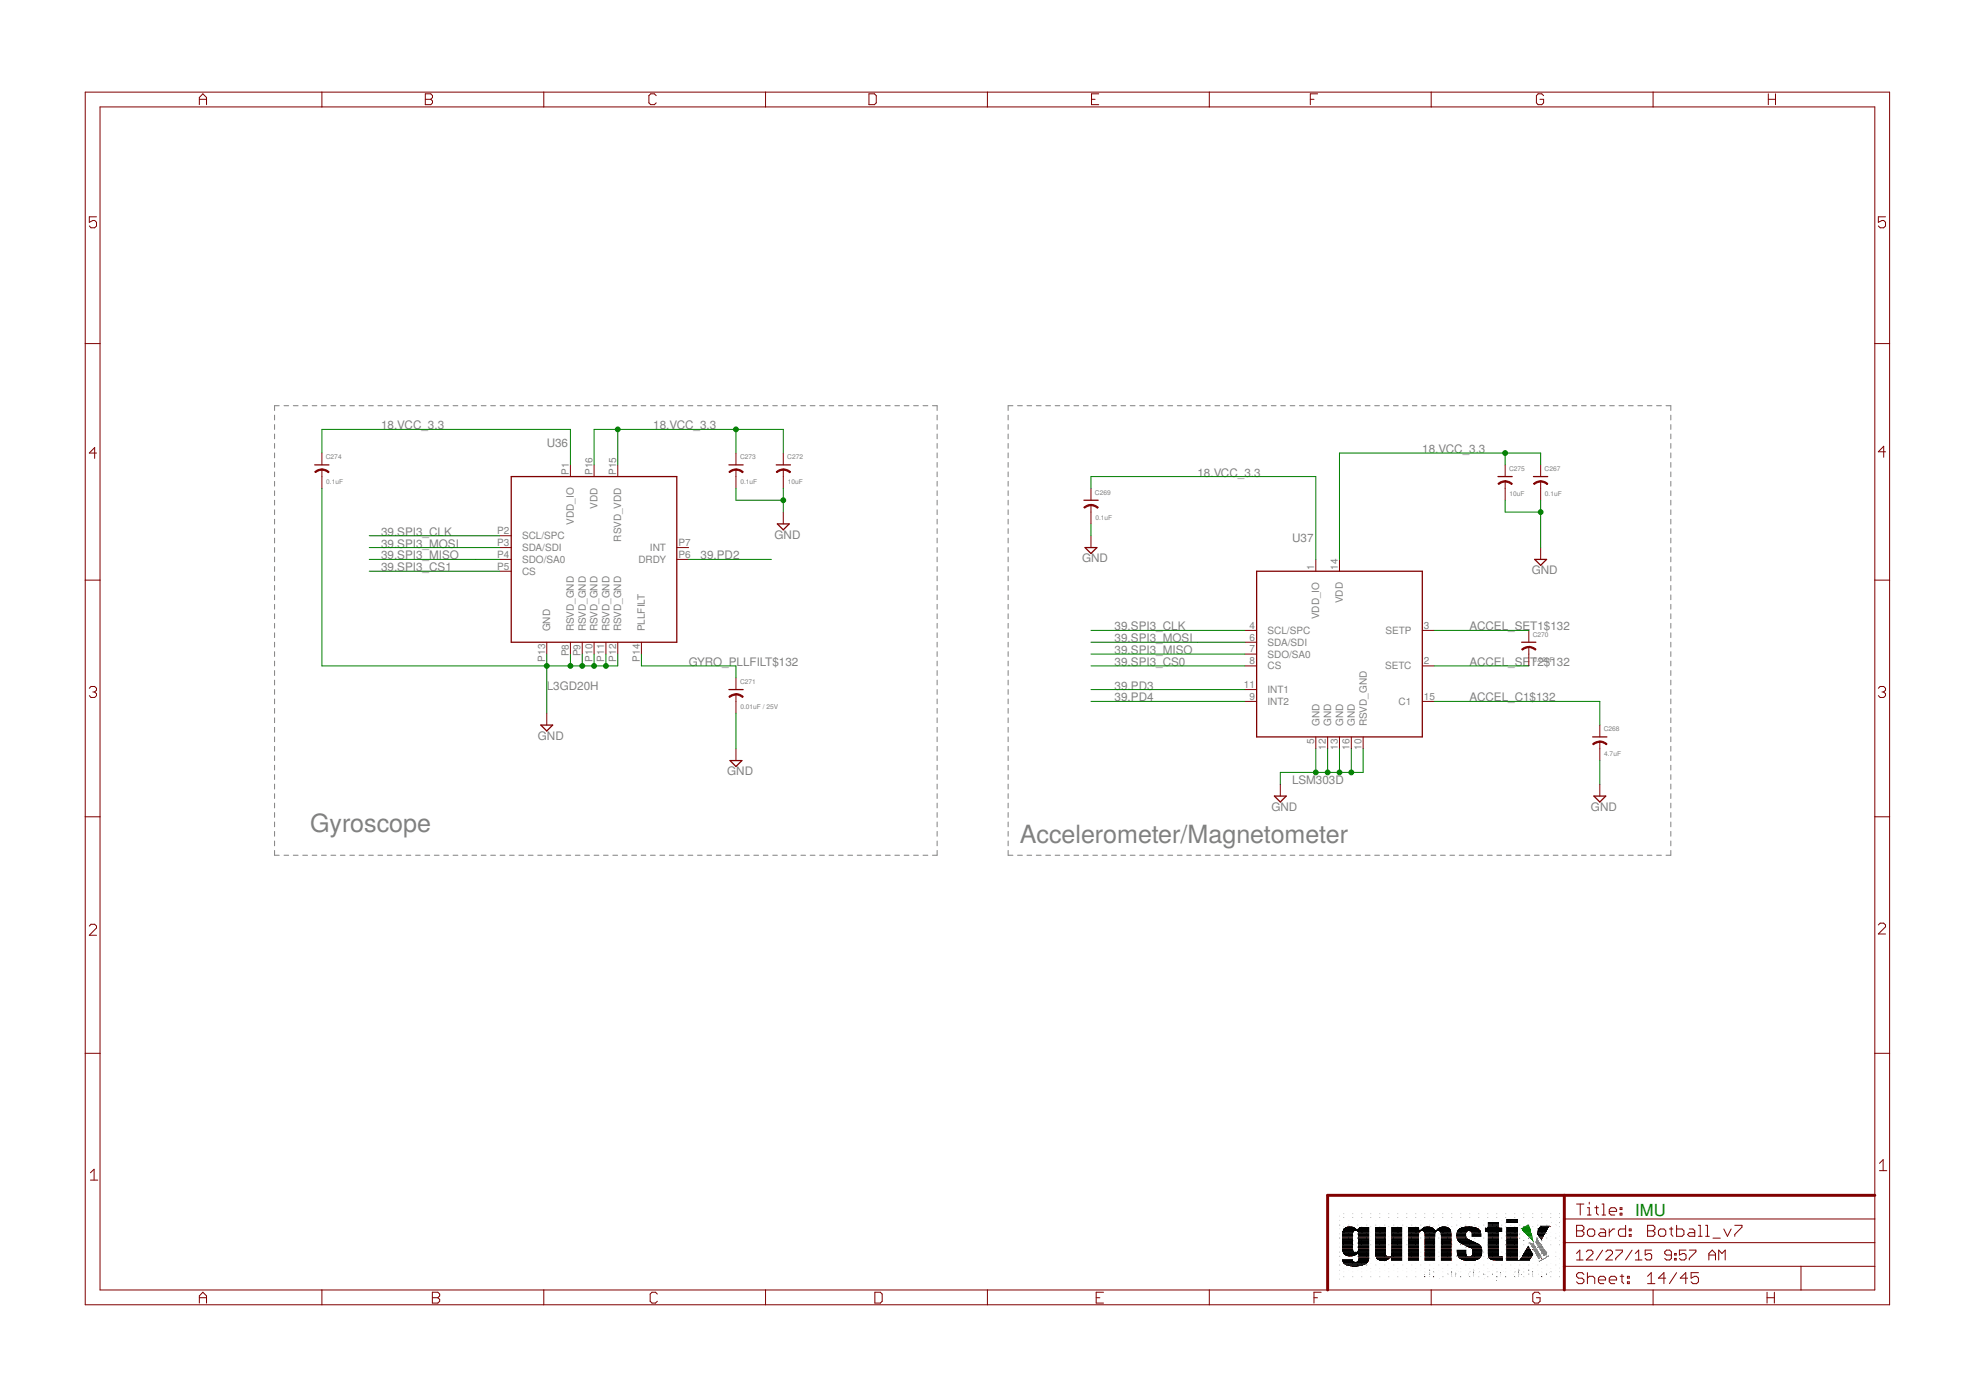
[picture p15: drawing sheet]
<svg xmlns="http://www.w3.org/2000/svg" width="297mm" height="210mm" viewBox="0 0 297 210" stroke-linecap="round" stroke-linejoin="round" font-family="sans-serif">
<defs><g id="words">
<g font-size="3.8" fill="#808080">
<text x="46.6" y="124.9">Gyroscope</text>
<text x="153.3" y="126.7">Accelerometer/Magnetometer</text>
</g>
<text font-size="2.5" fill="#008000" x="245.7" y="182.7">IMU</text>
<g font-size="1.8" fill="#808080">
<text x="57.3" y="64.5">18.VCC_3.3</text>
<text x="98.1" y="64.5">18.VCC_3.3</text>
<text x="82.1" y="67.2">U36</text>
<text x="179.9" y="71.6">18.VCC_3.3</text>
<text x="213.7" y="68.1">18.VCC_3.3</text>
<text x="57.3" y="80.5">39.SPI3_CLK</text>
<text x="57.3" y="82.3">39.SPI3_MOSI</text>
<text x="116.4" y="80.9">GND</text>
<text x="194.1" y="81.4">U37</text>
<text x="57.3" y="85.8">39.SPI3_CS1</text>
<text x="57.3" y="84.1">39.SPI3_MISO</text>
<text x="105.3" y="84.1">39.PD2</text>
<text x="162.6" y="84.5">GND</text>
<text x="230.1" y="86.3">GND</text>
<text x="167.5" y="94.7">39.SPI3_CLK</text>
<text x="220.8" y="94.7">ACCEL_SET1$132</text>
<text x="103.5" y="100.1">GYRO_PLLFILT$132</text>
<text x="167.5" y="96.5">39.SPI3_MOSI</text>
<text x="167.5" y="98.3">39.SPI3_MISO</text>
<text x="167.5" y="100.1">39.SPI3_CS0</text>
<text x="220.8" y="100.1">ACCEL_SET2$132</text>
<text x="82.1" y="103.6">L3GD20H</text>
<text x="167.5" y="103.6">39.PD3</text>
<text x="167.5" y="105.4">39.PD4</text>
<text x="220.8" y="105.4">ACCEL_C1$132</text>
<text x="80.8" y="111.2">GND</text>
<text x="109.3" y="116.5">GND</text>
<text x="194.1" y="117.8">LSM303D</text>
<text x="191" y="121.8">GND</text>
<text x="239" y="121.8">GND</text>
</g>
<g font-size="1.5" fill="#808080">
<text x="85.4" y="71.4" transform="rotate(-90 85.4 71.4)">P1</text>
<text x="89" y="71.4" transform="rotate(-90 89 71.4)">P16</text>
<text x="92.6" y="71.4" transform="rotate(-90 92.6 71.4)">P15</text>
<text x="89.8" y="76.4" transform="rotate(-90 89.8 76.4)">VDD</text>
<text x="74.7" y="83.8">P4</text>
<text x="74.7" y="82">P3</text>
<text x="74.7" y="80.3">P2</text>
<text x="78.4" y="82.8">SDA/SDI</text>
<text x="78.4" y="81">SCL/SPC</text>
<text x="86.2" y="78.8" transform="rotate(-90 86.2 78.8)">VDD_IO</text>
<text x="93.3" y="81.4" transform="rotate(-90 93.3 81.4)">RSVD_VDD</text>
<text x="97.6" y="82.8">INT</text>
<text x="101.9" y="82">P7</text>
<text x="101.9" y="83.8">P6</text>
<text x="74.7" y="85.6">P5</text>
<text x="78.4" y="84.6">SDO/SA0</text>
<text x="78.4" y="86.4">CS</text>
<text x="95.9" y="84.6">DRDY</text>
<text x="197.4" y="85.6" transform="rotate(-90 197.4 85.6)">1</text>
<text x="201" y="85.6" transform="rotate(-90 201 85.6)">14</text>
<text x="82.7" y="94.9" transform="rotate(-90 82.7 94.9)">GND</text>
<text x="86.2" y="94.9" transform="rotate(-90 86.2 94.9)">RSVD_GND</text>
<text x="88" y="94.9" transform="rotate(-90 88 94.9)">RSVD_GND</text>
<text x="89.8" y="94.9" transform="rotate(-90 89.8 94.9)">RSVD_GND</text>
<text x="91.6" y="94.9" transform="rotate(-90 91.6 94.9)">RSVD_GND</text>
<text x="93.3" y="94.9" transform="rotate(-90 93.3 94.9)">RSVD_GND</text>
<text x="96.9" y="94.9" transform="rotate(-90 96.9 94.9)">PLLFILT</text>
<text x="187.7" y="94.5">4</text>
<text x="190.4" y="95.3">SCL/SPC</text>
<text x="198.2" y="93.1" transform="rotate(-90 198.2 93.1)">VDD_IO</text>
<text x="201.8" y="90.6" transform="rotate(-90 201.8 90.6)">VDD</text>
<text x="208.1" y="95.3">SETP</text>
<text x="213.9" y="94.5">3</text>
<text x="81.9" y="99.4" transform="rotate(-90 81.9 99.4)">P13</text>
<text x="85.4" y="98.6" transform="rotate(-90 85.4 98.6)">P8</text>
<text x="87.2" y="98.6" transform="rotate(-90 87.2 98.6)">P9</text>
<text x="89" y="99.4" transform="rotate(-90 89 99.4)">P10</text>
<text x="90.8" y="99.4" transform="rotate(-90 90.8 99.4)">P11</text>
<text x="92.6" y="99.4" transform="rotate(-90 92.6 99.4)">P12</text>
<text x="96.1" y="99.4" transform="rotate(-90 96.1 99.4)">P14</text>
<text x="187.7" y="98">7</text>
<text x="187.7" y="96.3">6</text>
<text x="187.7" y="99.8">8</text>
<text x="190.4" y="98.8">SDO/SA0</text>
<text x="190.4" y="97">SDA/SDI</text>
<text x="190.4" y="100.6">CS</text>
<text x="208.1" y="100.6">SETC</text>
<text x="213.9" y="99.8">2</text>
<text x="186.9" y="103.4">11</text>
<text x="187.7" y="105.1">9</text>
<text x="190.4" y="104.1">INT1</text>
<text x="190.4" y="105.9">INT2</text>
<text x="210.1" y="105.9">C1</text>
<text x="213.9" y="105.1">15</text>
<text x="197.4" y="111.8" transform="rotate(-90 197.4 111.8)">5</text>
<text x="198.2" y="109.1" transform="rotate(-90 198.2 109.1)">GND</text>
<text x="199.2" y="112.6" transform="rotate(-90 199.2 112.6)">12</text>
<text x="200" y="109.1" transform="rotate(-90 200 109.1)">GND</text>
<text x="201" y="112.6" transform="rotate(-90 201 112.6)">13</text>
<text x="201.8" y="109.1" transform="rotate(-90 201.8 109.1)">GND</text>
<text x="202.8" y="112.6" transform="rotate(-90 202.8 112.6)">16</text>
<text x="203.6" y="109.1" transform="rotate(-90 203.6 109.1)">GND</text>
<text x="204.6" y="112.6" transform="rotate(-90 204.6 112.6)">10</text>
<text x="205.3" y="109.1" transform="rotate(-90 205.3 109.1)">RSVD_GND</text>
</g>
<g font-size="1" fill="#808080">
<text x="49" y="69">C274</text>
<text x="111.2" y="69">C273</text>
<text x="118.3" y="69">C272</text>
<text x="226.7" y="70.8">C275</text>
<text x="232.1" y="70.8">C267</text>
<text x="49" y="72.8">0.1uF</text>
<text x="111.2" y="72.8">0.1uF</text>
<text x="118.4" y="72.8">10uF</text>
<text x="164.5" y="74.4">C269</text>
<text x="226.8" y="74.6">10uF</text>
<text x="232.1" y="74.6">0.1uF</text>
<text x="164.6" y="78.1">0.1uF</text>
<text x="230.3" y="95.7">C270</text>
<text x="230.4" y="99.4">0.22uF</text>
<text x="111.2" y="102.8">C271</text>
<text x="111.2" y="106.5">0.01uF / 25V</text>
<text x="241" y="109.9">C268</text>
<text x="241" y="113.7">4.7uF</text>
</g>
</g></defs>
<g fill="none" stroke="#808080" stroke-width=".15">
<path d="M41.3 62.4v.7M41.3 63.8v.7M41.3 65.2v.7M41.3 66.6v.8M41.3 68.1v.7M41.3 69.5v.7M41.3 70.9v.7M41.3 72.3v.7M41.3 73.7v.8M41.3 75.2v.7M41.3 76.6v.7M41.3 78v.7"/>
<path d="M41.3 79.4v.8M42 61h-.7v.7M42.7 61h.7M44.1 61h.7M45.5 61h.7M46.9 61h.7M48.3 61h.7M49.7 61h.7M51.1 61h.7M52.6 61h.7M54 61h.7M55.4 61h.7"/>
<path d="M56.8 61h.7M58.2 61h.7M59.6 61h.7M61 61h.7M62.4 61h.7M63.8 61h.8M65.3 61h.7M66.7 61h.7M68.1 61h.7M69.5 61h.7M70.9 61h.7M72.3 61h.7"/>
<path d="M73.7 61h.7M75.1 61h.8M76.6 61h.7M78 61h.7M79.4 61h.7M80.8 61h.7M82.2 61h.7M83.6 61h.7M85 61h.7M86.4 61h.7M87.8 61h.8M89.3 61h.7"/>
<path d="M90.7 61h.7M92.1 61h.7M93.5 61h.7M94.9 61h.7M96.3 61h.7M97.7 61h.7M99.1 61h.8M100.6 61h.7M102 61h.7M103.4 61h.7M104.8 61h.7M106.2 61h.7"/>
<path d="M107.6 61h.7M109 61h.7M110.4 61h.7M111.8 61h.8M113.3 61h.7M114.7 61h.7M116.1 61h.7M117.5 61h.7M118.9 61h.7M120.3 61h.7M121.7 61h.7M123.1 61h.8"/>
<path d="M124.6 61h.7M126 61h.7M127.4 61h.7M128.8 61h.7M130.2 61h.7M131.6 61h.7M133 61h.8M134.5 61h.6M135.8 61h.8M137.3 61h.7M138.7 61h.7M140.1 61h.7v.7"/>
<path d="M140.8 62.4v.7M140.8 63.8v.7M140.8 65.2v.7M140.8 66.6v.8M140.8 68.1v.7M140.8 69.5v.7M140.8 70.9v.7M140.8 72.3v.7M140.8 73.7v.8M140.8 75.2v.7M140.8 76.6v.7M140.8 78v.7"/>
<path d="M140.8 79.4v.8M151.5 62.4v.7M151.5 63.8v.7M151.5 65.2v.7M151.5 66.6v.8M151.5 68.1v.7M151.5 69.5v.7M151.5 70.9v.7M151.5 72.3v.7M151.5 73.7v.8M151.5 75.2v.7M151.5 76.6v.7"/>
<path d="M151.5 78v.7M151.5 79.4v.8M152.2 61h-.7v.7M152.9 61h.7M154.3 61h.7M155.7 61h.7M157.1 61h.7M158.5 61h.7M159.9 61h.8M161.4 61h.7M162.8 61h.7M164.2 61h.7"/>
<path d="M165.6 61h.7M167 61h.7M168.4 61h.7M169.8 61h.7M171.2 61h.8M172.7 61h.7M174.1 61h.7M175.5 61h.7M176.9 61h.7M178.3 61h.7M179.7 61h.7M181.1 61h.7"/>
<path d="M182.5 61h.8M184 61h.7M185.4 61h.7M186.8 61h.7M188.2 61h.7M189.6 61h.7M191 61h.7M192.4 61h.7M193.8 61h.7M195.2 61h.8M196.7 61h.7M198.1 61h.7"/>
<path d="M199.5 61h.7M200.9 61h.7M202.3 61h.7M203.7 61h.7M205.1 61h.7M206.5 61h.8M208 61h.7M209.4 61h.7M210.8 61h.7M212.2 61h.7M213.6 61h.7M215 61h.7"/>
<path d="M216.4 61h.7M217.8 61h.7M219.2 61h.8M220.7 61h.7M222.1 61h.7M223.5 61h.7M224.9 61h.7M226.3 61h.7M227.7 61h.7M229.1 61h.7M230.5 61h.8M232 61h.7"/>
<path d="M233.4 61h.7M234.8 61h.7M236.2 61h.7M237.6 61h.7M239 61h.7M240.4 61h.8M241.9 61h.6M243.2 61h.8M244.7 61h.7M246.1 61h.7M247.5 61h.7M248.9 61h.7"/>
<path d="M250.3 61h.7v.7M251 62.4v.7M251 63.8v.7M251 65.2v.7M251 66.6v.8M251 68.1v.7M251 69.5v.7M251 70.9v.7M251 72.3v.7M251 73.7v.8M251 75.2v.7M251 76.6v.7"/>
<path d="M251 78v.7M251 79.4v.8M41.3 80.9v.7M41.3 82.3v.7M41.3 83.7v.7M41.3 85.1v.8M41.3 86.6v.7M41.3 88v.7M41.3 89.4v.7M41.3 90.8v.7M41.3 92.2v.8M41.3 93.7v.7"/>
<path d="M41.3 95.1v.7M41.3 96.5v.7M41.3 97.9v.7M41.3 99.3v.8M140.8 80.9v.7M140.8 82.3v.7M140.8 83.7v.7M140.8 85.1v.8M140.8 86.6v.7M140.8 88v.7M140.8 89.4v.7M140.8 90.8v.7"/>
<path d="M140.8 92.2v.8M140.8 93.7v.7M140.8 95.1v.7M140.8 96.5v.7M140.8 97.9v.7M140.8 99.3v.8M151.5 80.9v.7M151.5 82.3v.7M151.5 83.7v.7M151.5 85.1v.8M151.5 86.6v.7M151.5 88v.7"/>
<path d="M151.5 89.4v.7M151.5 90.8v.7M151.5 92.2v.8M151.5 93.7v.7M151.5 95.1v.7M151.5 96.5v.7M151.5 97.9v.7M151.5 99.3v.8M251 80.9v.7M251 82.3v.7M251 83.7v.7M251 85.1v.8"/>
<path d="M251 86.6v.7M251 88v.7M251 89.4v.7M251 90.8v.7M251 92.2v.8M251 93.7v.7M251 95.1v.7M251 96.5v.7M251 97.9v.7M251 99.3v.8M41.3 100.8v.7M41.3 102.2v.7"/>
<path d="M41.3 103.6v.7M41.3 105v.7M41.3 106.4v.8M41.3 107.9v.7M41.3 109.3v.7M41.3 110.7v.7M41.3 112.1v.8M41.3 113.6v.7M41.3 115v.7M41.3 116.4v.7M41.3 117.8v.8M41.3 119.3v.7"/>
<path d="M140.8 100.8v.7M140.8 102.2v.7M140.8 103.6v.7M140.8 105v.7M140.8 106.4v.8M140.8 107.9v.7M140.8 109.3v.7M140.8 110.7v.7M140.8 112.1v.8M140.8 113.6v.7M140.8 115v.7M140.8 116.4v.7"/>
<path d="M140.8 117.8v.8M140.8 119.3v.7M151.5 100.8v.7M151.5 102.2v.7M151.5 103.6v.7M151.5 105v.7M151.5 106.4v.8M151.5 107.9v.7M151.5 109.3v.7M151.5 110.7v.7M151.5 112.1v.8M151.5 113.6v.7"/>
<path d="M151.5 115v.7M151.5 116.4v.7M151.5 117.8v.8M151.5 119.3v.7M251 100.8v.7M251 102.2v.7M251 103.6v.7M251 105v.7M251 106.4v.8M251 107.9v.7M251 109.3v.7M251 110.7v.7"/>
<path d="M251 112.1v.8M251 113.6v.7M251 115v.7M251 116.4v.7M251 117.8v.8M251 119.3v.7M41.3 127.8v.7h.7M41.3 120.7v.7M41.3 122.1v.7M41.3 123.5v.7M41.3 124.9v.7M41.3 126.4v.7"/>
<path d="M42.7 128.5h.7M44.1 128.5h.7M45.5 128.5h.7M46.9 128.5h.7M48.3 128.5h.7M49.7 128.5h.7M51.1 128.5h.7M52.6 128.5h.7M54 128.5h.7M55.4 128.5h.7M56.8 128.5h.7M58.2 128.5h.7"/>
<path d="M59.6 128.5h.7M61 128.5h.7M62.4 128.5h.7M63.8 128.5h.8M65.3 128.5h.7M66.7 128.5h.7M68.1 128.5h.7M69.5 128.5h.7M70.9 128.5h.7M72.3 128.5h.7M73.7 128.5h.7M75.1 128.5h.8"/>
<path d="M76.6 128.5h.7M78 128.5h.7M79.4 128.5h.7M80.8 128.5h.7M82.2 128.5h.7M83.6 128.5h.7M85 128.5h.7M86.4 128.5h.7M87.8 128.5h.8M89.3 128.5h.7M90.7 128.5h.7M92.1 128.5h.7"/>
<path d="M93.5 128.5h.7M94.9 128.5h.7M96.3 128.5h.7M97.7 128.5h.7M99.1 128.5h.8M100.6 128.5h.7M102 128.5h.7M103.4 128.5h.7M104.8 128.5h.7M106.2 128.5h.7M107.6 128.5h.7M109 128.5h.7"/>
<path d="M110.4 128.5h.7M111.8 128.5h.8M113.3 128.5h.7M114.7 128.5h.7M116.1 128.5h.7M117.5 128.5h.7M118.9 128.5h.7M120.3 128.5h.7M121.7 128.5h.7M123.1 128.5h.8M124.6 128.5h.7M126 128.5h.7"/>
<path d="M127.4 128.5h.7M128.8 128.5h.7M130.2 128.5h.7M131.6 128.5h.7M133 128.5h.8M134.5 128.5h.6M135.8 128.5h.8M137.3 128.5h.7M138.7 128.5h.7M140.8 127.8v.7h-.7M140.8 120.7v.7M140.8 122.1v.7"/>
<path d="M140.8 123.5v.7M140.8 124.9v.7M140.8 126.4v.7M151.5 127.8v.7h.7M151.5 120.7v.7M151.5 122.1v.7M151.5 123.5v.7M151.5 124.9v.7M151.5 126.4v.7M152.9 128.5h.7M154.3 128.5h.7M155.7 128.5h.7"/>
<path d="M157.1 128.5h.7M158.5 128.5h.7M159.9 128.5h.8M161.4 128.5h.7M162.8 128.5h.7M164.2 128.5h.7M165.6 128.5h.7M167 128.5h.7M168.4 128.5h.7M169.8 128.5h.7M171.2 128.5h.8M172.7 128.5h.7"/>
<path d="M174.1 128.5h.7M175.5 128.5h.7M176.9 128.5h.7M178.3 128.5h.7M179.7 128.5h.7M181.1 128.5h.7M182.5 128.5h.8M184 128.5h.7M185.4 128.5h.7M186.8 128.5h.7M188.2 128.5h.7M189.6 128.5h.7"/>
<path d="M191 128.5h.7M192.4 128.5h.7M193.8 128.5h.7M195.2 128.5h.8M196.7 128.5h.7M198.1 128.5h.7M199.5 128.5h.7M200.9 128.5h.7M202.3 128.5h.7M203.7 128.5h.7M205.1 128.5h.7M206.5 128.5h.8"/>
<path d="M208 128.5h.7M209.4 128.5h.7M210.8 128.5h.7M212.2 128.5h.7M213.6 128.5h.7M215 128.5h.7M216.4 128.5h.7M217.8 128.5h.7M219.2 128.5h.8M220.7 128.5h.7M222.1 128.5h.7M223.5 128.5h.7"/>
<path d="M224.9 128.5h.7M226.3 128.5h.7M227.7 128.5h.7M229.1 128.5h.7M230.5 128.5h.8M232 128.5h.7M233.4 128.5h.7M234.8 128.5h.7M236.2 128.5h.7M237.6 128.5h.7M239 128.5h.7M240.4 128.5h.8"/>
<path d="M241.9 128.5h.6M243.2 128.5h.8M244.7 128.5h.7M246.1 128.5h.7M247.5 128.5h.7M248.9 128.5h.7M251 127.8v.7h-.7M251 120.7v.7M251 122.1v.7M251 123.5v.7M251 124.9v.7M251 126.4v.7"/>
</g>
<g fill="none" stroke="#800000" stroke-width=".15">
<path d="M12.8 13.8h271.1v182.2h-271.1zM15 16.1h266.7v177.7h-266.7zM30 15.7v-1.1l.5-.5 .5 .5v1.1M30 14.9h1M48.4 13.8v2.3M63.9 14.9h.8M63.9 14.1h.8l.3 .3v.2l-.3 .3 .3 .3v.3l-.3 .2h-.8zM81.7 13.8v2.3M98.6 14.4l-.3-.3h-.5l-.3 .3v1.1l.3 .2h.5l.3-.2M115 13.8v2.3M130.6 14.1h.8l.3 .3v1.1l-.3 .2h-.8zM148.4 13.8v2.3"/>
<path d="M164 14.9h.5M165.1 14.1h-1.1v1.6h1.1M181.7 13.8v2.3M196.9 14.9h.5M198 14.1h-1.1v1.6M215 13.8v2.3M231.9 14.4l-.3-.3h-.5l-.3 .3v1.1l.3 .2h.5l.3-.2v-.6h-.5M248.4 13.8v2.3M265.7 14.1v1.6M265.7 14.9h1.1M266.8 14.1v1.6M14.5 32.6h-1.1v.8l.5-.3h.3l.3 .3v.6l-.3 .2h-.5l-.3-.2"/>
<path d="M283.3 32.6h-1.1v.8l.6-.3h.2l.3 .3v.6l-.3 .2h-.5l-.3-.2M12.8 51.6h2.2M281.7 51.6h2.2M14.5 68.1h-1.1l.8-.9v1.7M48.4 68.1v1.7M48.4 70.5v2.9M85.7 69.8v1.8M89.3 69.8v1.8M92.8 69.8v1.8M110.6 68.1v1.7M110.6 70.5v2.9M117.7 68.1v1.7"/>
<path d="M117.7 70.5v2.9M117.7 76.9v1.8M163.9 73.4v1.8M163.9 75.9v2.8M226.1 69.8v1.8M226.1 72.3v2.9M231.5 69.8v1.8M231.5 72.3v2.9M283.3 67.9h-1.1l.8-.8v1.6M12.8 87.2h2.2M75 84.1h1.8M75 82.3h1.8"/>
<path d="M75 85.8h1.8M75 80.5h1.8M82.1 96.5v1.8M85.7 96.5v1.8M87.5 96.5v1.8M89.3 96.5v1.8M91 96.5v1.8M92.8 96.5v1.8M96.4 96.5v1.8M101.7 84.1h1.8M101.7 82.3h1.8M163.9 80.5v1.8"/>
<path d="M187 98.3h1.8M187 96.5h1.8M187 94.7h1.8M197.7 84.1v1.7M201.3 84.1v1.7M213.7 94.7h1.8M229.7 94.7v1.8M229.7 97.2v2.9M231.5 82.3v1.8M281.7 87.2h2.2M13.4 103.4l.3-.3h.5l.3 .3v.3l-.3 .3M13.9 104h.3"/>
<path d="M14.2 104l.3 .2v.3l-.3 .3h-.5l-.3-.3M82.1 107.2v1.7M110.6 101.8v1.8M110.6 104.3v2.9M110.6 112.5v1.8M187 103.6h1.8M187 100.1h1.8M187 105.4h1.8M192.4 117.8v1.8M197.7 110.7v1.8M199.5 110.7v1.8M201.3 110.7v1.8"/>
<path d="M203 110.7v1.8M204.8 110.7v1.8M213.7 100.1h1.8M213.7 105.4h1.8M240.4 108.9v1.8M240.4 111.4v2.9M240.4 117.8v1.8M282.2 103.4l.3-.3h.5l.3 .3v.3l-.3 .3M282.8 104h.2M283 104l.3 .2v.3l-.3 .3h-.5l-.3-.3M12.8 122.7h2.2M13.4 139.1l.3-.2h.5l.3 .2v.3l-1.1 1.1h1.1"/>
<path d="M281.7 122.7h2.2M282.2 139l.3-.3h.5l.3 .3v.3l-1.1 1h1.1M12.8 158.3h2.2M281.7 158.3h2.2M13.6 176.2l.5-.5v1.6M13.6 177.3h1.1M282.4 174.8l.5-.6v1.7M282.4 175.9h1.1M30 195.8v-1.1l.5-.5 .5 .5v1.1M30 195h1M48.4 193.8v2.2M65 195h.8"/>
<path d="M65 194.2h.8l.3 .2v.3l-.3 .3 .3 .2v.3l-.3 .3h-.8zM81.7 193.8v2.2M98.8 194.4l-.3-.2h-.5l-.3 .2v1.1l.3 .3h.5l.3-.3M115 193.8v2.2M131.4 194.2h.9l.2 .2v1.1l-.2 .3h-.9zM148.4 193.8v2.2M164.7 195h.5M165.8 194.2h-1.1v1.6h1.1M181.7 193.8v2.2M197.4 195h.6M198.5 194.2h-1.1v1.6M215 193.8v2.2"/>
<path d="M231.4 194.4l-.3-.2h-.5l-.3 .2v1.1l.3 .3h.5l.3-.3v-.5h-.6M235 190.3h46.7M235 186.7h46.7M235 183.2h46.7M236.9 184.1h.8l.3 .3v.3l-.3 .2 .3 .3v.3l-.3 .3h-.8zM236.9 184.9h.8M236.9 188.3l.5-.5v1.5M236.9 189.3h.9M236.9 180.9h1.1M237.4 180.9v1.7M238 191.5l-.3-.3h-.5l-.3 .3v.3l.3 .2h.5l.3 .3v.3l-.3 .3h-.5l-.3-.3M238.3 188.1l.3-.3h.5l.2 .3v.2l-1 1h1"/>
<path d="M238.5 184.9l.3-.2h.5l.3 .2v.6l-.3 .3h-.5l-.3-.3zM238.5 192l.3-.2h.5l.3 .2v.9M238.5 191.2v1.7M238.5 181.5h.3v1.1M238.5 182.6h.6M238.8 180.6v.3M239.6 181.5h.6M239.9 181.2v1.1l.3 .3M240.2 192.3h1v-.3l-.2-.2h-.6l-.2 .2v.6l.2 .3h.6M240.4 184.7h.6l.2 .2v.9h-.8l-.2-.3 .2-.3h.8M240.7 180.9h.3v1.7M240.7 182.6h.5"/>
<path d="M240.8 187.8l-1 1.5M241.3 188.1l.2-.3h.5l.3 .3v.2l-1 1h1M241.8 192.3h1.1v-.3l-.3-.2h-.5l-.3 .2v.6l.3 .3h.5M241.8 182h1.1v-.3l-.3-.2h-.5l-.3 .2v.6l.3 .3h.5M241.8 184.7v1.1M242.6 184.7h-.3l-.5 .5M242.8 187.8h1v.3l-1 1v.2M243.4 191.8h.6M243.4 181.5h.3v.2h-.3zM243.4 182.3h.3v.3h-.3zM243.7 191.5v1.1l.3 .3M244.2 184.1v1.7h-.8l-.2-.3v-.6l.2-.2h.8"/>
<path d="M244.5 192.6h.3v.3h-.3zM244.5 191.8h.3v.2h-.3zM244.8 185.5h.3v.3h-.3zM244.8 184.7h.3v.2h-.3zM245.2 187.8l-1 1.5M245.7 189.3h1M245.7 188.3l.5-.5v1.5M247.5 184.1h.9l.2 .3v.3l-.2 .2 .2 .3v.3l-.2 .3h-.9zM247.5 184.9h.9M247.5 191.8l.6-.6v1.7M247.5 192.9h1.1M248.2 187.8h-1v.8l.5-.3h.2l.3 .3v.5l-.3 .2h-.5l-.2-.2"/>
<path d="M248.4 193.8v2.2M249.2 184.9l.2-.2h.6l.3 .2v.6l-.3 .3h-.6l-.2-.3zM250.3 192h-1.1l.8-.8v1.7M250.8 184.7h.6M251.1 184.4v1.1l.3 .3M251.1 188.6h-.7l-.3-.3v-.2l.3-.3h.5l.2 .3v1l-.2 .2h-.5l-.3-.2M251.6 189.1h.2v.2h-.2zM251.6 188.3h.2v.3h-.2zM251.9 184.1v1.7h.8l.3-.3v-.6l-.3-.2h-.8M251.9 191.2l-1.1 1.7M253.3 187.8h-1v.8l.5-.3h.3l.2 .3v.5l-.2 .2h-.5l-.3-.2M253.6 192h-1.1l.8-.8v1.7"/>
<path d="M253.8 184.7h.6l.2 .2v.9h-.8l-.2-.3 .2-.3h.8M253.8 187.8h1v.3l-1 1v.2M255.2 184.1h.3v1.7M255.2 185.8h.5M255.2 191.2h-1.1v.8l.5-.2h.3l.3 .2v.6l-.3 .3h-.5l-.3-.3M256.3 184.1h.2v1.7M256.3 185.8h.5M256.8 188.6h.9M256.8 189.3v-1l.5-.5 .4 .5v1M257.4 186h1.1M258.2 189.3v-1.5l.5 .5 .5-.5v1.5M259 184.7l.5 1.1 .6-1.1"/>
<path d="M260.6 184.1h1.1v.3l-1.1 1.1v.3M265.5 195h1.1M265.5 194.2v1.6M266.6 194.2v1.6M270.6 190.3v3.5"/>
</g>
<path d="M235 179.6v14.2M281.7 179.6h-82.2v14.2" fill="none" stroke="#800000" stroke-width=".44"/>
<g fill="none" stroke="#800000" stroke-width=".19">
<path d="M47.3 69.8h2.1M76.8 71.6h24.9v24.9h-24.9zM109.5 69.8h2.2M116.6 69.8h2.2M116.8 78.7h1.8l-.9 .9zM162.9 75.2h2.1M225.1 71.6h2.1M230.4 71.6h2.1M163 82.3h1.8l-.9 .9zM188.8 85.8h24.9v24.9h-24.9zM228.6 96.5h2.2M230.6 84.1h1.8l-.9 .8z"/>
<path d="M81.3 108.9h1.7l-.9 .9zM109.5 103.6h2.2M109.7 114.3h1.8l-.9 .9zM191.5 119.6h1.8l-.9 .9zM239.3 110.7h2.1M239.5 119.6h1.8l-.9 .9z"/>
</g>
<g fill="#800000" stroke="#800000" stroke-width=".15">
<path d="M231.5 72.2l.7 .2 .4 .3-.1 .1-.3-.2-.7-.2z" fill-rule="evenodd"/>
<path d="M230.4 72.7l.4-.3 .7-.2v.2l-1 .4z" fill-rule="evenodd"/>
<path d="M240.4 111.3l.4 .1 .6 .4-.1 .1-.3-.2-.7-.2z" fill-rule="evenodd"/>
<path d="M239.3 111.8l.3-.3 .7-.2 .1 .2-1 .4z" fill-rule="evenodd"/>
<path d="M163.9 75.8l.7 .2 .4 .2-.1 .2-.3-.2-.7-.2z" fill-rule="evenodd"/>
<path d="M162.8 76.2l.7-.3 .4-.1v.2l-.9 .3z" fill-rule="evenodd"/>
<path d="M229.7 97.1l.7 .2 .4 .3-.1 .1-1-.4z" fill-rule="evenodd"/>
<path d="M228.6 97.6l.4-.3 .7-.2v.2l-1 .4z" fill-rule="evenodd"/>
<path d="M110.6 104.2l.4 .1 .7 .4-.2 .1-.6-.3-.3-.1z" fill-rule="evenodd"/>
<path d="M109.5 104.7l.4-.3 .7-.2v.2l-1 .4z" fill-rule="evenodd"/>
<path d="M117.7 70.4l.7 .2 .4 .3-.1 .1-.3-.2-.7-.2z" fill-rule="evenodd"/>
<path d="M116.6 70.9l.4-.3 .7-.1v.1l-1 .4z" fill-rule="evenodd"/>
<path d="M110.6 70.4l.7 .2 .4 .3-.2 .1-.2-.2-.7-.2z" fill-rule="evenodd"/>
<path d="M109.5 70.9l.4-.3 .7-.1v.1l-1 .4z" fill-rule="evenodd"/>
<path d="M48.4 70.4l.7 .2 .3 .3-.1 .1-.3-.2-.6-.2z" fill-rule="evenodd"/>
<path d="M47.3 70.9l.3-.3 .8-.1v.1l-1 .4z" fill-rule="evenodd"/>
<path d="M226.1 72.2l.8 .2 .3 .3-.1 .1-.3-.2-.7-.2z" fill-rule="evenodd"/>
<path d="M225.1 72.7l.3-.3 .7-.2v.2l-.9 .4z" fill-rule="evenodd"/>
</g>
<g fill="none" stroke="#008000" stroke-width=".15">
<path d="M48.4 73.4v26.7h44.4v-1.8M48.4 68.1v-3.6h37.3v5.3M92.8 64.5v5.3M110.6 64.5v3.6M110.6 73.4v1.8h7.1M117.7 68.1v-3.6h-28.4v5.3M117.7 73.4v3.5M163.9 73.4v-1.8h33.8v12.5M163.9 78.7v1.8M226.1 68.1v1.7M226.1 75.2v1.7h5.4M231.5 69.8v-1.7h-30.2v16"/>
<path d="M231.5 75.2v7.1M55.5 80.5h19.5M55.5 82.3h19.5M55.5 85.8h19.5M55.5 84.1h19.5M82.1 98.3v8.9M85.7 98.3v1.8M87.5 98.3v1.8M89.3 98.3v1.8M91 98.3v1.8M96.4 98.3v1.8h14.2v1.7M103.5 84.1h12.4"/>
<path d="M163.9 94.7h23.1M163.9 96.5h23.1M163.9 98.3h23.1M215.5 94.7h14.2M110.6 107.2v5.3M163.9 100.1h23.1M163.9 105.4h23.1M163.9 103.6h23.1M197.7 112.5v3.6M199.5 112.5v3.6M201.3 112.5v3.6M203 112.5v3.6"/>
<path d="M204.8 112.5v3.6h-12.4v1.7M215.5 105.4h24.9v3.5M215.5 100.1h14.2M240.4 114.3v3.5"/>
</g>
<g fill="#008000" stroke="#008000" stroke-width=".15">
<circle cx="117.7" cy="75.2" r=".36"/>
<circle cx="201.3" cy="116.1" r=".36"/>
<circle cx="199.5" cy="116.1" r=".36"/>
<circle cx="197.7" cy="116.1" r=".36"/>
<circle cx="203" cy="116.1" r=".36"/>
<circle cx="231.5" cy="76.9" r=".36"/>
<circle cx="91" cy="100.1" r=".36"/>
<circle cx="89.3" cy="100.1" r=".36"/>
<circle cx="87.5" cy="100.1" r=".36"/>
<circle cx="85.7" cy="100.1" r=".36"/>
<circle cx="82.1" cy="100.1" r=".36"/>
<circle cx="226.1" cy="68.1" r=".36"/>
<circle cx="110.6" cy="64.5" r=".36"/>
<circle cx="92.8" cy="64.5" r=".36"/>
</g>
<g fill="#000" stroke="#000" stroke-width=".15">
<path d="M201.5 189.3h1.8zM201.5 189.2l1.8 .1zM201.5 189.2h1.8zM201.5 189.1l1.8 .1zM201.5 187.7h1.9zM201.5 187.6l1.9 .1zM201.5 187.6h1.9zM201.5 187.5l1.9 .1zM201.5 187.5h1.9zM201.5 187.4l1.9 .1zM201.5 187.4h1.9zM201.5 187.3l1.9 .1z"/>
<path d="M201.5 187.3h1.9zM201.5 187.2l1.9 .1zM201.5 187.2h1.9zM201.5 187.1l1.9 .1zM201.5 187.1h1.9zM201.5 187l1.9 .1zM201.5 187h1.9zM201.5 186.9l1.9 .1zM201.5 186.9h1.9zM201.5 186.8l1.9 .1zM201.5 186.8h1.9zM201.5 186.7l1.9 .1z"/>
<path d="M201.5 186.7h1.9zM201.5 186.6l1.9 .1zM201.5 186.6h1.9zM201.5 186.5l1.9 .1zM201.5 186.5h1.9zM201.5 186.4l1.9 .1zM201.5 186.4h1.9zM201.5 186.3l1.9 .1zM201.5 186.3h1.9zM201.5 186.2l1.9 .1zM201.5 186.2h1.9zM201.5 186.1l1.9 .1z"/>
<path d="M201.5 186.1h1.9zM201.5 186l1.9 .1zM201.5 186h1.9zM201.5 185.9l1.9 .1zM201.5 185.9h1.9zM201.5 185.8l1.9 .1zM201.5 185.8h1.9zM201.5 185.7l1.9 .1zM201.5 185.7h1.9zM201.5 185.6l1.9 .1zM201.5 185.6h1.9zM201.5 185.5l1.9 .1z"/>
<path d="M201.5 185.5h1.9zM201.5 185.4l1.9 .1zM201.5 185.4h1.9zM201.5 185.3l1.9 .1zM201.5 188h4.3zM201.5 185l4.3 .1zM201.5 189.5h2.1zM201.5 189.4l2 .1zM201.5 189.4h1.9zM201.5 189.3l1.9 .1zM201.5 189.3h1.9zM201.5 187.9l2 .1z"/>
<path d="M201.5 187.9h2zM201.5 187.8l1.9 .1zM201.5 187.8h1.9zM201.5 187.7l1.9 .1zM201.5 185.3h1.9zM201.5 185.2l1.9 .1zM201.5 185.2h2zM201.5 185.1l2 .1zM201.5 185.1h2.1zM201.6 189.5h4.2zM201.6 188.1l4.2 .1zM201.6 188.1h4.2z"/>
<path d="M201.6 188l4.2 .1zM201.6 185h4.2zM201.6 184.9l4.2 .1zM201.6 184.9h4.2zM201.6 189.6l4.1 .1zM201.6 189.6h4.1zM201.6 189.5l4.1 .1zM201.6 188.3h4.2zM201.6 188.2l4.2 .1zM201.6 188.2h4.2zM201.6 184.8l4.2 .1zM201.6 184.8h4.2z"/>
<path d="M201.6 189.7h4zM201.6 189.7h4.1zM201.7 188.3l4.1 .1zM201.7 188.3h4.1zM201.7 184.7l4.1 .1zM201.7 184.7h4.1zM201.7 189.8h3.9zM201.7 189.7l3.9 .1zM201.7 189.8h3.8zM201.7 188.4h4.1zM201.7 184.6l4.1 .1zM201.7 189.9h3.8z"/>
<path d="M201.7 189.8l3.8 .1zM201.7 188.4l4.1 .1zM201.7 184.6h2.2zM201.7 184.5l2.2 .1zM201.8 189.9l3.6 .1zM201.8 188.5h4zM201.8 184.5h2.1zM201.8 190h3.5zM201.8 188.5l4 .1zM201.8 184.4l2 .1zM201.9 190l3.4 .1zM201.9 188.6h2z"/>
<path d="M201.9 184.4h1.8zM202 190.1h3.2zM202 184.3l1.6 .1zM202 188.6l1.8 .1zM202 188.7h1.8zM202 184.3h1.6zM202.1 190.1l3 .1zM202.1 188.7l1.6 .1zM202.1 184.3h1.4zM202.1 190.2h2.9zM202.2 184.2l1.2 .1zM202.2 188.8h1.4z"/>
<path d="M202.2 190.2h2.7zM202.3 188.8h1.2zM202.3 184.2h1zM202.3 190.2l2.5 .1zM202.4 188.8l.9 .1zM202.4 190.3h2.3zM202.5 184.1l.6 .1zM202.6 190.3l1.9 .1zM202.6 188.9h.6zM202.8 190.4h1.5zM203.3 190.4h.5zM203.7 189.5h2.1z"/>
<path d="M203.8 187.9l2 .1zM203.9 189.4l1.9 .1zM203.9 187.9h1.9zM203.9 185.1h1.9zM203.9 189.4h1.9zM203.9 185.1l1.9 .1zM203.9 189.3l1.9 .1zM203.9 187.8l1.9 .1zM203.9 187.8h1.9zM203.9 187.7l1.9 .1zM203.9 187.7h1.9zM203.9 185.2l1.9 .1z"/>
<path d="M203.9 185.2h1.9zM204 189.3h1.8zM204 189.2l1.8 .1zM204 189.2h1.8zM204 189.1l1.8 .1zM204 187.6l1.8 .1zM204 187.6h1.8zM204 187.5l1.8 .1zM204 187.5h1.8zM204 187.4l1.8 .1zM204 187.4h1.8zM204 187.3l1.8 .1z"/>
<path d="M204 187.3h1.8zM204 187.2l1.8 .1zM204 187.2h1.8zM204 187.1l1.8 .1zM204 187.1h1.8zM204 187l1.8 .1zM204 187h1.8zM204 186.9l1.8 .1zM204 186.9h1.8zM204 186.8l1.8 .1zM204 186.8h1.8zM204 186.7l1.8 .1z"/>
<path d="M204 186.7h1.8zM204 186.6l1.8 .1zM204 186.6h1.8zM204 186.5l1.8 .1zM204 186.5h1.8zM204 186.4l1.8 .1zM204 186.4h1.8zM204 186.3l1.8 .1zM204 186.3h1.8zM204 186.2l1.8 .1zM204 186.2h1.8zM204 186.1l1.8 .1z"/>
<path d="M204 186.1h1.8zM204 186l1.8 .1zM204 186h1.8zM204 185.9l1.8 .1zM204 185.9h1.8zM204 185.8l1.8 .1zM204 185.8h1.8zM204 185.7l1.8 .1zM204 185.7h1.8zM204 185.6l1.8 .1zM204 185.6h1.8zM204 185.5l1.8 .1z"/>
<path d="M204 185.5h1.8zM204 185.4l1.8 .1zM204 185.4h1.8zM204 185.3l1.8 .1zM204 185.3h1.8zM204 184.6h1.8zM204 189.1h1.8zM204 189l1.8 .1zM204 189h1.8zM204 188.9l1.8 .1zM204 188.9h1.8zM204 188.8l1.8 .1z"/>
<path d="M204 188.8h1.8zM204 188.7l1.8 .1zM204 188.7h1.8zM204 188.6l1.8 .1zM204 188.6h1.8zM204 184.5l1.8 .1zM204 184.5h1.8zM204 184.4l1.8 .1zM204.1 184.4h1.7zM204.1 184.3l1.7 .1zM204.1 184.3h1.7zM204.1 184.2l1.7 .1z"/>
<path d="M206.5 188.4l1.9 .1zM206.5 188.4h1.9zM206.5 188.3l1.8 .1zM206.5 188.3h1.8zM206.5 188.2l1.8 .1zM206.5 188.2h1.8zM206.5 188.1l1.8 .1zM206.5 188.1h1.8zM206.5 188l1.8 .1zM206.5 188h1.8zM206.5 187.9l1.8 .1zM206.5 187.9h1.8z"/>
<path d="M206.5 187.8l1.8 .1zM206.5 187.8h1.8zM206.5 187.7l1.8 .1zM206.5 187.7h1.8zM206.5 187.6l1.8 .1zM206.5 187.6h1.8zM206.5 187.5l1.8 .1zM206.5 187.5h1.8zM206.5 187.4l1.8 .1zM206.5 187.4h1.8zM206.5 187.3l1.8 .1zM206.5 187.3h1.8z"/>
<path d="M206.5 187.2l1.8 .1zM206.5 187.2h1.8zM206.5 187.1l1.8 .1zM206.5 187.1h1.8zM206.5 187l1.8 .1zM206.5 187h1.8zM206.5 186.9l1.8 .1zM206.5 186.9h1.8zM206.5 186.8l1.8 .1zM206.5 186.8h1.8zM206.5 186.7l1.8 .1zM206.5 186.7h1.8z"/>
<path d="M206.5 186.6l1.8 .1zM206.5 186.6h1.8zM206.5 186.5l1.8 .1zM206.5 186.5h1.8zM206.5 186.4l1.8 .1zM206.5 186.4h1.8zM206.5 186.3l1.8 .1zM206.5 186.3h1.8zM206.5 186.2l1.8 .1zM206.5 186.2h1.8zM206.5 186.1l1.8 .1zM206.5 186.1h1.8z"/>
<path d="M206.5 186l1.8 .1zM206.5 186h1.8zM206.5 185.9l1.8 .1zM206.5 185.9h1.8zM206.5 185.8l1.8 .1zM206.5 185.8h1.8zM206.5 185.7l1.8 .1zM206.5 185.7h1.8zM206.5 185.6l1.8 .1zM206.5 185.6h1.8zM206.5 185.5l1.8 .1zM206.5 185.5h1.8z"/>
<path d="M206.5 185.4l1.8 .1zM206.5 185.4h1.8zM206.5 185.3l1.8 .1zM206.5 185.3h1.8zM206.5 185.2l1.8 .1zM206.5 185.2h1.8zM206.5 185.1l1.8 .1zM206.5 185.1h1.8zM206.5 185l1.8 .1zM206.5 185h1.8zM206.5 184.9l1.8 .1zM206.5 184.9h1.8z"/>
<path d="M206.5 184.8l1.8 .1zM206.5 184.8h1.8zM206.5 184.7l1.8 .1zM206.5 184.7h1.8zM206.5 184.6l1.8 .1zM206.5 184.6h1.8zM206.5 184.5l1.8 .1zM206.5 184.5h1.8zM206.5 184.4l1.8 .1zM206.5 184.4h1.8zM206.5 184.3l1.8 .1zM206.5 184.3h1.8z"/>
<path d="M206.5 184.2l1.8 .1zM206.5 188.8h4.3zM206.5 188.7l4.3 .1zM206.5 188.7h4.3zM206.5 188.6l2 .1zM206.5 188.6h1.9zM206.5 188.5l1.9 .1zM206.5 188.5h1.9zM206.5 188.9l4.3 .1zM206.5 188.9h4.3zM206.5 188.8l4.3 .1zM206.6 189h4.2z"/>
<path d="M206.6 189.1h4.2zM206.6 189l4.2 .1zM206.7 189.1l2.2 .1zM206.7 189.1h2.2zM206.7 189.2h2.1zM206.8 189.2l2 .1zM206.8 189.3h1.9zM206.9 189.3l1.8 .1zM206.9 189.4h1.7zM207 189.4l1.5 .1zM207.1 189.5h1.3zM207.2 189.5h1.2z"/>
<path d="M207.3 189.5l.9 .1zM207.5 189.6h.5zM208.8 188.6l2 .1zM208.9 188.6h1.9zM208.9 189.5h1.9zM208.9 189.4l1.9 .1zM208.9 189.4h1.9zM208.9 189.3l1.9 .1zM208.9 189.3h1.9zM208.9 188.5l1.9 .1zM208.9 188.5h1.9zM208.9 188.4l1.9 .1z"/>
<path d="M208.9 188.4h1.9zM208.9 189.2l1.9 .1zM208.9 189.2h1.9zM208.9 189.1l1.9 .1zM208.9 189.1h1.9zM208.9 188.3l1.9 .1zM208.9 188.3h1.9zM208.9 188.2l1.9 .1zM208.9 188.2h1.9zM208.9 188.1l1.9 .1zM208.9 188.1h1.9zM208.9 188l1.9 .1z"/>
<path d="M208.9 188h1.9zM208.9 187.9l1.9 .1zM208.9 187.9h1.9zM208.9 187.8l1.9 .1zM208.9 187.8h1.9zM208.9 187.7l1.9 .1zM208.9 187.7h1.9zM208.9 187.6l1.9 .1zM208.9 187.6h1.9zM208.9 187.5l1.9 .1zM208.9 187.5h1.9zM208.9 187.4l1.9 .1z"/>
<path d="M208.9 187.4h1.9zM208.9 187.3l1.9 .1zM208.9 187.3h1.9zM208.9 187.2l1.9 .1zM208.9 187.2h1.9zM208.9 187.1l1.9 .1zM208.9 187.1h1.9zM208.9 187l1.9 .1zM208.9 187h1.9zM208.9 186.9l1.9 .1zM208.9 186.9h1.9zM208.9 186.8l1.9 .1z"/>
<path d="M208.9 186.8h1.9zM208.9 186.7l1.9 .1zM208.9 186.7h1.9zM208.9 186.6l1.9 .1zM208.9 186.6h1.9zM208.9 186.5l1.9 .1zM208.9 186.5h1.9zM208.9 186.4l1.9 .1zM208.9 186.4h1.9zM208.9 186.3l1.9 .1zM208.9 186.3h1.9zM208.9 186.2l1.9 .1z"/>
<path d="M208.9 186.2h1.9zM208.9 186.1l1.9 .1zM208.9 186.1h1.9zM208.9 186l1.9 .1zM208.9 186h1.9zM208.9 185.9l1.9 .1zM208.9 185.9h1.9zM208.9 185.8l1.9 .1zM208.9 185.8h1.9zM208.9 185.7l1.9 .1zM208.9 185.7h1.9zM208.9 185.6l1.9 .1z"/>
<path d="M208.9 185.6h1.9zM208.9 185.5l1.9 .1zM208.9 185.5h1.9zM208.9 185.4l1.9 .1zM208.9 185.4h1.9zM208.9 185.3l1.9 .1zM208.9 185.3h1.9zM208.9 185.2l1.9 .1zM208.9 185.2h1.9zM208.9 185.1l1.9 .1zM208.9 185.1h1.9zM208.9 185l1.9 .1z"/>
<path d="M208.9 185h1.9zM208.9 184.9l1.9 .1zM208.9 184.9h1.9zM208.9 184.8l1.9 .1zM208.9 184.8h1.9zM208.9 184.7l1.9 .1zM208.9 184.7h1.9zM208.9 184.6l1.9 .1zM208.9 184.6h1.9zM208.9 184.5l1.9 .1zM208.9 184.5h1.9zM208.9 184.4l1.9 .1z"/>
<path d="M208.9 184.4h1.9zM208.9 184.3l1.9 .1zM208.9 184.3h1.9zM208.9 184.2l1.9 .1zM211.5 185.2l1.8 .1zM211.5 185.2h1.8zM211.5 185.2h1.9zM211.5 185.1l1.9 .1zM211.5 185.1h2zM211.5 185l6.7 .1zM211.5 185h6.7zM211.5 185h6.6z"/>
<path d="M211.5 184.9l6.6 .1zM211.5 184.9h6.6zM211.5 184.8l6.6 .1zM211.5 184.8h6.6zM211.5 184.7l6.6 .1zM211.5 184.7h4.2zM211.5 184.3l1.8 .1zM211.5 184.3h1.8zM211.5 189.5h1.8zM211.5 189.4l1.8 .1zM211.5 189.4h1.8zM211.5 189.3l1.8 .1z"/>
<path d="M211.5 189.3h1.8zM211.5 189.2l1.8 .1zM211.5 189.2h1.8zM211.5 189.1l1.8 .1zM211.5 189.1h1.8zM211.5 189l1.8 .1zM211.5 189h1.8zM211.5 188.9l1.8 .1zM211.5 188.9h1.8zM211.5 188.8l1.8 .1zM211.5 188.8h1.8zM211.5 188.7l1.8 .1z"/>
<path d="M211.5 188.7h1.8zM211.5 188.6l1.8 .1zM211.5 188.6h1.8zM211.5 188.5l1.8 .1zM211.5 188.5h1.8zM211.5 188.4l1.8 .1zM211.5 188.4h1.8zM211.5 188.3l1.8 .1zM211.5 188.3h1.8zM211.5 188.2l1.8 .1zM211.5 188.2h1.8zM211.5 188.1l1.8 .1z"/>
<path d="M211.5 188.1h1.8zM211.5 188l1.8 .1zM211.5 188h1.8zM211.5 187.9l1.8 .1zM211.5 187.9h1.8zM211.5 187.8l1.8 .1zM211.5 187.8h1.8zM211.5 187.7l1.8 .1zM211.5 187.7h1.8zM211.5 187.6l1.8 .1zM211.5 187.6h1.8zM211.5 187.5l1.8 .1z"/>
<path d="M211.5 187.5h1.8zM211.5 187.4l1.8 .1zM211.5 187.4h1.8zM211.5 187.3l1.8 .1zM211.5 187.3h1.8zM211.5 187.2l1.8 .1zM211.5 187.2h1.8zM211.5 187.1l1.8 .1zM211.5 187.1h1.8zM211.5 187l1.8 .1zM211.5 187h1.8zM211.5 186.9l1.8 .1z"/>
<path d="M211.5 186.9h1.8zM211.5 186.8l1.8 .1zM211.5 186.8h1.8zM211.5 186.7l1.8 .1zM211.5 186.7h1.8zM211.5 186.6l1.8 .1zM211.5 186.6h1.8zM211.5 186.5l1.8 .1zM211.5 186.5h1.8zM211.5 186.4l1.8 .1zM211.5 186.4h1.8zM211.5 186.3l1.8 .1z"/>
<path d="M211.5 186.3h1.8zM211.5 186.2l1.8 .1zM211.5 186.2h1.8zM211.5 186.1l1.8 .1zM211.5 186.1h1.8zM211.5 186l1.8 .1zM211.5 186h1.8zM211.5 185.9l1.8 .1zM211.5 185.9h1.8zM211.5 185.8l1.8 .1zM211.5 185.8h1.8zM211.5 185.7l1.8 .1z"/>
<path d="M211.5 185.7h1.8zM211.5 185.6l1.8 .1zM211.5 185.6h1.8zM211.5 185.5l1.8 .1zM211.5 185.5h1.8zM211.5 185.4l1.8 .1zM211.5 185.4h1.8zM211.5 185.3l1.8 .1zM211.5 185.3h1.8zM211.5 184.7h1.8zM211.5 184.6l1.8 .1zM211.5 184.6h1.8z"/>
<path d="M211.5 184.5l1.8 .1zM211.5 184.5h1.8zM211.5 184.4l1.8 .1zM211.5 184.4h1.8zM211.5 184.2l1.8 .1zM213.3 184.7h2.4zM213.4 184.6l2.2 .1zM213.4 184.6h2.2zM213.5 184.5l2 .1zM213.5 184.5h2zM213.6 184.4l1.9 .1zM213.6 184.4h1.8z"/>
<path d="M213.7 184.4h1.7zM213.7 184.3l1.6 .1zM213.8 185.1h2.1zM213.8 184.3h1.5zM213.8 185.1l2.1 .1zM213.9 185.2h1.9zM213.9 185.2h2zM213.9 184.3h1.3zM213.9 189.5h1.8zM213.9 189.4l1.8 .1zM213.9 189.4h1.8zM213.9 189.3l1.8 .1z"/>
<path d="M213.9 189.3h1.8zM213.9 189.2l1.8 .1zM213.9 189.2h1.8zM213.9 189.1l1.8 .1zM213.9 189.1h1.8zM213.9 189l1.8 .1zM213.9 189h1.8zM213.9 188.9l1.8 .1zM213.9 188.9h1.8zM213.9 188.8l1.8 .1zM213.9 188.8h1.8zM213.9 188.7l1.8 .1z"/>
<path d="M213.9 188.7h1.8zM213.9 188.6l1.8 .1zM213.9 188.6h1.8zM213.9 188.5l1.8 .1zM213.9 188.5h1.8zM213.9 188.4l1.8 .1zM213.9 188.4h1.8zM213.9 188.3l1.8 .1zM213.9 188.3h1.8zM213.9 188.2l1.8 .1zM213.9 188.2h1.8zM213.9 188.1l1.8 .1z"/>
<path d="M213.9 188.1h1.8zM213.9 188l1.8 .1zM213.9 188h1.8zM213.9 187.9l1.8 .1zM213.9 187.9h1.8zM213.9 187.8l1.8 .1zM213.9 187.8h1.8zM213.9 187.7l1.8 .1zM213.9 187.7h1.8zM213.9 187.6l1.8 .1zM213.9 187.6h1.8zM213.9 187.5l1.8 .1z"/>
<path d="M213.9 187.5h1.8zM213.9 187.4l1.8 .1zM213.9 187.4h1.8zM213.9 187.3l1.8 .1zM213.9 187.3h1.8zM213.9 187.2l1.8 .1zM213.9 187.2h1.8zM213.9 187.1l1.8 .1zM213.9 187.1h1.8zM213.9 187l1.8 .1zM213.9 187h1.8zM213.9 186.9l1.8 .1z"/>
<path d="M213.9 186.9h1.8zM213.9 186.8l1.8 .1zM213.9 186.8h1.8zM213.9 186.7l1.8 .1zM213.9 186.7h1.8zM213.9 186.6l1.8 .1zM213.9 186.6h1.8zM213.9 186.5l1.8 .1zM213.9 186.5h1.8zM213.9 186.4l1.8 .1zM213.9 186.4h1.8zM213.9 186.3l1.8 .1z"/>
<path d="M213.9 186.3h1.8zM213.9 186.2l1.8 .1zM213.9 186.2h1.8zM213.9 186.1l1.8 .1zM213.9 186.1h1.8zM213.9 186l1.8 .1zM213.9 186h1.8zM213.9 185.9l1.8 .1zM213.9 185.9h1.8zM213.9 185.8l1.8 .1zM213.9 185.8h1.8zM213.9 185.7l1.8 .1z"/>
<path d="M213.9 185.7h1.8zM213.9 185.6l1.8 .1zM213.9 185.6h1.8zM213.9 185.5l1.9 .1zM213.9 185.5h1.9zM213.9 185.4l1.9 .1zM213.9 185.4h1.9zM213.9 185.3l1.9 .1zM213.9 185.3h1.9zM213.9 185.2l1.9 .1zM213.9 184.2l1.2 .1zM214 191.6l.2 .1z"/>
<path d="M214 191.6h.2zM214 191.6h.1zM214 191.5l.1 .1zM214 191.5h.1zM214 191.4l.1 .1zM214 191.4h.1zM214 191.3l.1 .1zM214 191.3h.2zM214 191.8h.3zM214 191.7l.2 .1zM214 191.7h.2zM214 191.2l.2 .1z"/>
<path d="M214 191.2h.2zM214.1 191.8l.2 .1zM214.1 191.1l.2 .1zM214.1 184.2h.9zM214.1 191.1h.2zM214.1 191.8l.3 .1zM214.1 191.9h.6zM214.1 191.1h.8zM214.2 191.9l.4 .1zM214.2 191l.5 .1zM214.2 184.1l.6 .1zM214.3 192h.2z"/>
<path d="M214.3 191h.3zM214.4 190.9l.1 .1zM214.5 191.8l.2 .1zM214.6 191.8l.3 .1zM214.6 191.1h.3zM214.7 191.8h.2zM214.7 191.1l.2 .1zM214.7 191.7l.2 .1zM214.7 191.2h.2zM214.7 191.7h.2zM214.7 191.6l.2 .1zM214.7 191.6h.2z"/>
<path d="M214.7 191.5l.2 .1zM214.7 191.5h.2zM214.7 191.4l.2 .1zM214.7 191.4h.2zM214.7 191.3l.2 .1zM214.7 191.3h.2zM214.7 191.2l.2 .1zM214.7 191l.2 .1zM214.7 191h.2zM214.7 190.9l.2 .1zM214.7 190.9h.2zM214.7 190.8l.2 .1z"/>
<path d="M214.7 190.8h.2zM214.7 190.7l.2 .1zM214.7 190.7h.2zM214.7 190.6l.2 .1zM214.7 190.6h.2zM214.7 190.5l.2 .1zM214.8 192h.1zM214.8 191.9l.1 .1zM214.8 191.9h.1zM214.8 191.8l.1 .1zM215.2 192h.2zM215.2 191.9l.2 .1z"/>
<path d="M215.2 191.9h.2zM215.2 191.8l.2 .1zM215.2 191.8h.2zM215.2 191.7l.2 .1zM215.2 191.7h.2zM215.2 191.6l.2 .1zM215.2 191.6h.2zM215.2 191.5l.2 .1zM215.2 191.5h.2zM215.2 191.4l.2 .1zM215.2 191.4h.2zM215.2 191.3l.2 .1z"/>
<path d="M215.2 191.3h.2zM215.2 191.2l.3 .1zM215.2 191.1l.2 .1zM215.2 191.1h.2zM215.2 191l.2 .1zM215.2 191h.2zM215.2 191.2h.3zM215.4 191.1l.2 .1zM215.4 191.1h.3zM215.5 191.1h.2zM215.5 191l.3 .1zM215.5 191h.3z"/>
<path d="M215.6 190.9l.2 .1zM215.7 184.7h2.4zM215.8 184.7h2.3zM215.8 191.6h.2zM215.8 191.5l.2 .1zM215.8 191.5h.9zM215.8 191.4l.9 .1zM215.8 191.4h.9zM215.8 184.6l2.2 .1zM215.9 191.7l.2 .1zM215.9 191.7h.1zM215.9 191.6l.1 .1z"/>
<path d="M215.9 191.3l.1 .1zM215.9 191.3h.1zM215.9 184.6h2.1zM215.9 191.8h.2zM215.9 191.2l.2 .1zM215.9 191.2h.2zM215.9 184.5l2.1 .1zM215.9 191.8l.2 .1zM215.9 191.1l.2 .1zM215.9 191.1h.2zM215.9 191.8l.3 .1zM215.9 184.5h2z"/>
<path d="M216 191.1h.6zM216 184.4l1.9 .1zM216 191.9h.6zM216 191l.6 .1zM216 184.4h1.8zM216 191.9l.6 .1zM216.1 191h.4zM216.1 184.3l1.6 .1zM216.2 192h.3zM216.2 184.3h1.5zM216.2 185.1h2zM216.2 190.9l.2 .1z"/>
<path d="M216.3 185.1l1.9 .1zM216.3 184.3h1.3zM216.3 185.2h1.9zM216.3 185.4l1.9 .1zM216.3 185.4h1.9zM216.3 185.3l1.9 .1zM216.3 185.3h1.9zM216.3 185.2l1.9 .1zM216.4 184.2l1.1 .1zM216.4 191.1h.2zM216.4 189.5h1.8zM216.4 189.4l1.8 .1z"/>
<path d="M216.4 189.4h1.8zM216.4 189.3l1.8 .1zM216.4 189.3h1.8zM216.4 189.2l1.8 .1zM216.4 189.2h1.8zM216.4 189.1l1.8 .1zM216.4 189.1h1.8zM216.4 189l1.8 .1zM216.4 189h1.8zM216.4 188.9l1.8 .1zM216.4 188.9h1.8zM216.4 188.8l1.8 .1z"/>
<path d="M216.4 188.8h1.8zM216.4 188.7l1.8 .1zM216.4 188.7h1.8zM216.4 188.6l1.8 .1zM216.4 188.6h1.8zM216.4 188.5l1.8 .1zM216.4 188.5h1.8zM216.4 188.4l1.8 .1zM216.4 188.4h1.8zM216.4 188.3l1.8 .1zM216.4 188.3h1.8zM216.4 188.2l1.8 .1z"/>
<path d="M216.4 188.2h1.8zM216.4 188.1l1.8 .1zM216.4 188.1h1.8zM216.4 188l1.8 .1zM216.4 188h1.8zM216.4 187.9l1.8 .1zM216.4 187.9h1.8zM216.4 187.8l1.8 .1zM216.4 187.8h1.8zM216.4 187.7l1.8 .1zM216.4 187.7h1.8zM216.4 187.6l1.8 .1z"/>
<path d="M216.4 187.6h1.8zM216.4 187.5l1.8 .1zM216.4 187.5h1.8zM216.4 187.4l1.8 .1zM216.4 187.4h1.8zM216.4 187.3l1.8 .1zM216.4 187.3h1.8zM216.4 187.2l1.8 .1zM216.4 187.2h1.8zM216.4 187.1l1.8 .1zM216.4 187.1h1.8zM216.4 187l1.8 .1z"/>
<path d="M216.4 187h1.8zM216.4 186.9l1.8 .1zM216.4 186.9h1.8zM216.4 186.8l1.8 .1zM216.4 186.8h1.8zM216.4 186.7l1.8 .1zM216.4 186.7h1.8zM216.4 186.6l1.8 .1zM216.4 186.6h1.8zM216.4 186.5l1.8 .1zM216.4 186.5h1.8zM216.4 186.4l1.8 .1z"/>
<path d="M216.4 186.4h1.8zM216.4 186.3l1.8 .1zM216.4 186.3h1.8zM216.4 186.2l1.8 .1zM216.4 186.2h1.8zM216.4 186.1l1.8 .1zM216.4 186.1h1.8zM216.4 186l1.8 .1zM216.4 186h1.8zM216.4 185.9l1.8 .1zM216.4 185.9h1.8zM216.4 185.8l1.8 .1z"/>
<path d="M216.4 185.8h1.8zM216.4 185.7l1.8 .1zM216.4 185.7h1.8zM216.4 185.6l1.8 .1zM216.4 185.6h1.8zM216.4 185.5l1.8 .1zM216.4 185.5h1.8zM216.5 191.2h.2zM216.5 191.1l.1 .1zM216.5 184.2h.9zM216.5 191.8l.1 .1zM216.5 191.3h.2z"/>
<path d="M216.5 191.2l.2 .1zM216.6 191.3l.1 .1zM216.6 191.3h.1zM216.6 184.1l.6 .1zM216.9 191.8h.2zM216.9 191.7l.2 .1zM216.9 191.7h.2zM216.9 191.6l.2 .1zM216.9 191.6h.2zM216.9 191.8l.3 .1zM216.9 191.8l.2 .1zM216.9 191.5l.2 .1z"/>
<path d="M216.9 191.5h.3zM217 191.9h.5zM217 191.1h.6zM217 191l.6 .1zM217 191.9l.4 .1zM217 191.5h.3zM217 191.1h.1zM217 191h.5zM217.1 192h.2zM217.1 191.4l.6 .1zM217.1 191.4h.6zM217.2 190.9l.2 .1z"/>
<path d="M217.4 191.8l.3 .1zM217.4 191.1h.2zM217.4 191.3l.3 .1zM217.4 191.8h.3zM217.4 191.7l.3 .1zM217.4 191.2h.3zM217.5 191.1l.1 .1zM217.5 191.9l.2 .1zM217.5 191.9h.2zM217.5 191.7h.2zM217.5 191.6l.2 .1zM217.5 191.6h.2z"/>
<path d="M217.5 191.5l.2 .1zM217.5 191.5h.2zM217.5 191.3h.2zM217.5 191.2l.2 .1zM217.5 192h.2zM218 191.3h.2zM218 191.2l.2 .1zM218 191.2h.2zM218 192h.1zM218 191.9l.1 .1zM218 191.9h.1zM218 191.8l.1 .1z"/>
<path d="M218 191.8h.1zM218 191.7l.1 .1zM218 191.7h.1zM218 191.6l.1 .1zM218 191.6h.1zM218 191.5l.1 .1zM218 191.5h.1zM218 191.4l.1 .1zM218 191.4h.1zM218 191.3l.1 .1zM218 191.1l.2 .1zM218 191.1h.1z"/>
<path d="M218 191l.1 .1zM218 191h.1zM218.2 191.1h.1zM218.2 191.1h.5zM218.2 191l.5 .1zM218.3 191h.3zM218.4 190.9l.1 .1zM218.5 191.1h.2zM218.6 191.2h.2zM218.6 191.1l.3 .1zM218.6 191.9l.2 .1zM218.6 191.9h.2z"/>
<path d="M218.6 191.8l.2 .1zM218.6 191.8h.2zM218.6 191.7l.2 .1zM218.6 191.7h.2zM218.6 191.6l.2 .1zM218.6 191.6h.2zM218.6 191.5l.2 .1zM218.6 191.5h.2zM218.6 191.4l.2 .1zM218.6 191.4h.2zM218.6 191.3l.2 .1zM218.6 191.3h.2z"/>
<path d="M218.6 191.2l.2 .1zM218.6 192h.2zM218.7 186l2 .1zM218.7 186h1.9zM218.7 185.9l1.9 .1zM218.7 185.9h1.8zM218.7 185.8l1.8 .1zM218.7 185.8h1.8zM218.7 185.7l1.8 .1zM218.7 185.7h1.8zM218.7 185.6l1.7 .1zM218.7 185.6h1.7z"/>
<path d="M218.7 185.5l1.7 .1zM218.7 185.5h1.7zM218.7 185.4l1.7 .1zM218.7 185.4h1.7zM218.7 185.3l1.7 .1zM218.7 185.3h1.8zM218.7 185.2l1.8 .1zM218.7 185.2h1.8zM218.7 185.1l1.8 .1zM218.8 188.3l1.7 .1zM218.8 188.3h1.7zM218.8 188.2l1.7 .1z"/>
<path d="M218.8 188.2h1.7zM218.8 188.1l1.7 .1zM218.8 188.1h1.7zM218.8 188l1.7 .1zM218.8 188h1.7zM218.8 187.9l1.7 .1zM218.8 187.9h1.7zM218.8 187.8l1.7 .1zM218.8 187.8h1.7zM218.8 187.7l1.7 .1zM218.8 187.7h1.7zM218.8 186.2h2.2z"/>
<path d="M218.8 186.1l2.1 .1zM218.8 186.1h2zM218.8 186.1h1.9zM218.8 185.2h1.7zM218.8 185.1h1.8zM218.8 185l3.8 .1zM218.8 191.1h.1zM218.8 188.5l1.7 .1zM218.8 188.5h1.7zM218.8 188.4l1.7 .1zM218.8 188.4h1.6zM218.8 186.2h2.3z"/>
<path d="M218.8 185h3.8zM218.8 184.9l3.8 .1zM218.8 186.3h2.4zM218.8 186.2l2.3 .1zM218.8 188.6h1.8zM218.8 188.6h1.7zM218.8 184.9h3.8zM218.8 184.8l3.7 .1zM218.8 191.1h.6zM218.8 188.7h3.9zM218.8 188.6l1.8 .1zM218.8 186.4h2.6z"/>
<path d="M218.8 186.3l2.5 .1zM218.9 188.8h3.8zM218.9 188.7l3.8 .1zM218.9 186.5h2.7zM218.9 186.4l2.6 .1zM218.9 184.8h3.6zM218.9 191l.4 .1zM218.9 188.8l3.8 .1zM218.9 186.5h2.8zM218.9 184.7l3.6 .1zM218.9 191h.4zM218.9 188.9l3.7 .1z"/>
<path d="M218.9 188.9h3.8zM218.9 186.6h2.9zM218.9 186.5l2.9 .1zM218.9 184.7h3.5zM219 189h3.6zM219 186.6h2.9zM219 184.6l3.3 .1zM219 184.6h3.3zM219 190.9l.2 .1zM219 189l3.5 .1zM219 186.6l3 .1zM219.1 184.5l3.2 .1z"/>
<path d="M219.1 189.1h3.4zM219.1 191.1h.3zM219.1 186.7h3zM219.1 184.5h3.1zM219.2 186.7l2.9 .1zM219.2 191.2h.2zM219.2 191.1l.2 .1zM219.2 189.1l3.2 .1zM219.2 186.8h3zM219.2 184.4l2.9 .1zM219.2 191.3h.2zM219.2 191.2l.2 .1z"/>
<path d="M219.2 189.2h3.2zM219.2 186.8h3.1zM219.2 184.4h2.9zM219.3 192h.1zM219.3 191.9l.1 .1zM219.3 191.9h.1zM219.3 191.8l.1 .1zM219.3 191.8h.1zM219.3 191.7l.1 .1zM219.3 191.7h.1zM219.3 191.6l.1 .1zM219.3 191.6h.1z"/>
<path d="M219.3 191.5l.1 .1zM219.3 191.5h.1zM219.3 191.4l.1 .1zM219.3 191.4h.1zM219.3 191.3l.1 .1zM219.3 189.2l3.1 .1zM219.3 186.8l3 .1zM219.3 184.4h2.7zM219.4 189.3h2.9zM219.4 186.9h3zM219.4 189.3h2.8zM219.4 186.9l3 .1z"/>
<path d="M219.4 184.3l2.5 .1zM219.5 189.3l2.7 .1zM219.5 187h3zM219.5 184.3h2.3zM219.6 189.4h2.4zM219.6 192.2h.1zM219.6 184.3h2.1zM219.6 187l2.9 .1zM219.6 192.2h.2zM219.6 192.1l.2 .1zM219.6 192.1h.2zM219.6 192l.2 .1z"/>
<path d="M219.7 192h.1zM219.7 192h.2zM219.7 191.9l.2 .1zM219.7 191.9h.2zM219.7 189.4l2.3 .1zM219.7 187.1h2.9zM219.7 191.8l.2 .1zM219.7 191.8h.2zM219.8 191.7l.1 .1zM219.8 187.1l2.8 .1zM219.8 184.2l1.8 .1zM219.8 189.5h2z"/>
<path d="M219.8 187.2h2.8zM219.9 187.2h2.8zM219.9 184.2h1.5zM220 189.5h1.7zM220 187.2l2.7 .1zM220.1 187.3h2.6zM220.2 189.5l1.3 .1zM220.2 187.3h2.5zM220.2 184.1l.9 .1zM220.3 187.3l2.4 .1zM220.4 187.4h2.3zM220.4 187.4l2.4 .1z"/>
<path d="M220.5 189.6h.7zM220.5 187.5h2.3zM220.5 191.6l.2 .1zM220.5 191.6h.2zM220.5 191.3h.2zM220.6 191.6h.1zM220.6 191.5l.1 .1zM220.6 191.5h.1zM220.6 191.4l.1 .1zM220.6 191.4h.1zM220.6 191.3l.1 .1zM220.6 191.8h.2z"/>
<path d="M220.6 191.7l.2 .1zM220.6 191.7h.1zM220.6 191.3h.1zM220.6 191.2l.2 .1zM220.6 191.2h.2zM220.6 187.5h2.2zM220.6 191.8l.3 .1zM220.6 191.1l.2 .1zM220.7 191.1h.2zM220.7 187.5l2.1 .1zM220.7 191.8l.3 .1zM220.7 191.9h.6z"/>
<path d="M220.7 187.6h2.1zM220.7 191.1h.8zM220.7 191.9l.5 .1zM220.7 191l.6 .1zM220.8 187.6l2 .1zM220.8 192h.3zM220.8 191h.4zM220.9 188.6l1.8 .1zM220.9 187.7h1.9zM220.9 185.1h1.8zM220.9 190.9l.1 .1zM220.9 185.2h1.8z"/>
<path d="M220.9 185.1l1.8 .1zM221 187.7h1.8zM221 188.6h1.8zM221 185.4h1.7zM221 185.3l1.7 .1zM221 185.3h1.7zM221 185.2l1.7 .1zM221 185.2h1.7zM221 187.7l1.8 .1zM221 188.5l1.8 .1zM221 187.8l1.8 .1zM221 187.8h1.8z"/>
<path d="M221 185.9h1.7zM221 185.8l1.7 .1zM221 185.8h1.7zM221 185.7l1.7 .1zM221 185.7h1.7zM221 185.6l1.7 .1zM221 185.6h1.7zM221 185.5l1.7 .1zM221 185.5h1.7zM221 185.4l1.7 .1zM221 191.8l.3 .1zM221 188.5h1.8z"/>
<path d="M221 188.4l1.8 .1zM221 188.4h1.8zM221 188h1.8zM221 187.9l1.8 .1zM221 187.9h1.8zM221.1 188.3l1.7 .1zM221.1 188.3h1.7zM221.1 188.2l1.7 .1zM221.1 188.2h1.7zM221.1 188.1l1.7 .1zM221.1 188.1h1.7zM221.1 188l1.7 .1z"/>
<path d="M221.2 191.8l.3 .1zM221.2 191.1h.3zM221.2 191.8h.3zM221.2 191.1l.3 .1zM221.3 191.7l.2 .1zM221.3 191.2h.2zM221.3 191.7h.2zM221.3 191.6l.2 .1zM221.3 191.6h.2zM221.3 191.5l.2 .1zM221.3 191.5h.2zM221.3 191.4l.2 .1z"/>
<path d="M221.3 191.4h.2zM221.3 191.3l.2 .1zM221.3 191.3h.2zM221.3 191.2l.2 .1zM221.3 191l.2 .1zM221.3 191h.2zM221.3 190.9l.2 .1zM221.3 190.9h.2zM221.3 190.8l.2 .1zM221.3 190.8h.2zM221.3 190.7l.2 .1zM221.3 190.7h.2z"/>
<path d="M221.3 190.6l.2 .1zM221.3 190.6h.2zM221.3 190.5l.2 .1zM221.3 192h.2zM221.3 191.9l.2 .1zM221.3 191.9h.2zM221.3 191.8l.2 .1zM221.7 191.6l.2 .1zM221.7 191.6h.2zM221.7 191.5l.2 .1zM221.7 191.5h.9zM221.7 191.4l.9 .1z"/>
<path d="M221.7 191.4h.9zM221.7 191.3l.2 .1zM221.8 191.7l.2 .1zM221.8 191.7h.1zM221.8 191.3h.1zM221.8 191.2l.1 .1zM221.8 191.8l.2 .1zM221.8 191.8h.2zM221.8 191.2h.2zM221.8 191.1l.2 .1zM221.8 191.1h.2zM221.8 191.8l.3 .1z"/>
<path d="M221.9 191.9h.6zM221.9 191.1h.6zM221.9 191l.5 .1zM222 191.9l.5 .1zM222 191h.4zM222 192h.4zM222.1 190.9l.2 .1zM222.3 191.1h.2zM222.3 191.1l.2 .1zM222.4 191.8l.1 .1zM222.4 191.2h.1zM222.4 191.3l.2 .1z"/>
<path d="M222.4 191.3h.2zM222.4 191.2l.2 .1zM222.8 191.9l.5 .1zM222.8 191.9h.6zM222.8 191.8l.2 .1zM222.8 191.3l.3 .1zM222.8 191.3h.2zM222.8 191.2l.2 .1zM222.8 191.2h.2zM222.8 191.1l.2 .1zM222.9 191.4h.2zM222.9 191.1h.1z"/>
<path d="M222.9 191.1h.5zM222.9 192h.3zM222.9 191.4l.3 .1zM222.9 191l.5 .1zM222.9 191.5h.4zM223 191h.4zM223 185.2h2.8zM223 185.1l2.8 .1zM223 185.1h2.8zM223 185l2.8 .1zM223 185h2.8zM223 184.9l2.8 .1z"/>
<path d="M223 184.9h2.8zM223 184.8l2.8 .1zM223 184.8h2.8zM223 184.7l2.8 .1zM223 184.7h2.8zM223 184.6l2.8 .1zM223 184.6h2.8zM223 184.5l2.8 .1zM223 184.5h2.8zM223 184.4l2.8 .1zM223 184.4h2.8zM223 191.5h.4z"/>
<path d="M223.1 191.5l.3 .1zM223.2 191.8l.2 .1zM223.2 191.6h.2zM223.2 191.8h.3zM223.2 191.6l.3 .1zM223.2 191.6h.3zM223.3 191.7l.2 .1zM223.3 191.7h.2zM223.4 188.3h1.9zM223.4 188.2l1.9 .1zM223.4 188.2h1.9zM223.4 188.1l1.9 .1z"/>
<path d="M223.4 188.1h1.9zM223.4 188l1.9 .1zM223.4 188h1.9zM223.4 187.9l1.9 .1zM223.4 187.9h1.9zM223.4 187.8l1.9 .1zM223.4 187.8h1.9zM223.4 187.7l1.9 .1zM223.4 187.7h1.9zM223.4 187.6l1.9 .1zM223.4 187.6h1.9zM223.4 187.5l1.9 .1z"/>
<path d="M223.4 187.5h1.9zM223.4 187.4l1.9 .1zM223.4 187.4h1.9zM223.4 187.3l1.9 .1zM223.4 187.3h1.9zM223.4 187.2l1.9 .1zM223.4 187.2h1.9zM223.4 187.1l1.9 .1zM223.4 187.1h1.9zM223.4 187l1.9 .1zM223.4 187h1.9zM223.4 186.9l1.9 .1z"/>
<path d="M223.4 186.9h1.9zM223.4 186.8l1.9 .1zM223.4 186.8h1.9zM223.4 186.7l1.9 .1zM223.4 186.7h1.9zM223.4 186.6l1.9 .1zM223.4 186.6h1.9zM223.4 186.5l1.9 .1zM223.4 186.5h1.9zM223.4 186.4l1.9 .1zM223.4 186.4h1.9zM223.4 186.3l1.9 .1z"/>
<path d="M223.4 186.3h1.9zM223.4 186.2l1.9 .1zM223.4 186.2h1.9zM223.4 186.1l1.9 .1zM223.4 186.1h1.9zM223.4 186l1.9 .1zM223.4 186h1.9zM223.4 185.9l1.9 .1zM223.4 185.9h1.9zM223.4 185.8l1.9 .1zM223.4 185.8h1.9zM223.4 185.7l1.9 .1z"/>
<path d="M223.4 185.7h1.9zM223.4 185.6l1.9 .1zM223.4 185.6h1.9zM223.4 185.5l1.9 .1zM223.4 185.5h1.9zM223.4 185.4l1.9 .1zM223.4 185.4h1.9zM223.4 185.3l1.9 .1zM223.4 185.3h1.9zM223.4 185.2l1.9 .1zM223.4 185.2h1.9zM223.4 184.3l1.9 .1z"/>
<path d="M223.4 184.3h1.9zM223.4 184.2l1.9 .1zM223.4 184.2h1.9zM223.4 184.1l1.9 .1zM223.4 184.1h1.9zM223.4 184l1.9 .1zM223.4 184h1.9zM223.4 183.9l1.9 .1zM223.4 183.9h1.9zM223.4 183.8l1.9 .1zM223.4 183.8h1.9zM223.4 183.7l1.9 .1z"/>
<path d="M223.4 183.7h1.9zM223.4 183.6l1.9 .1zM223.4 183.6h1.9zM223.4 188.6l2.2 .1zM223.5 188.8h2.4zM223.5 188.7l2.4 .1zM223.5 188.7h2.4zM223.5 188.6h1.9zM223.5 188.5l1.8 .1zM223.5 188.5h1.8zM223.5 188.4l1.8 .1zM223.5 188.4h1.8z"/>
<path d="M223.5 188.3l1.8 .1zM223.5 183.5l1.8 .1zM223.5 189h2.4zM223.5 188.9l2.4 .1zM223.5 188.9h2.4zM223.5 188.8l2.4 .1zM223.5 189l2.4 .1zM223.6 189.1h2.3zM223.6 189.1l2.3 .1zM223.7 192h.1zM223.7 191.9l.2 .1zM223.7 191.9h.2z"/>
<path d="M223.7 191.8l.2 .1zM223.7 191.8h.2zM223.7 191.7l.2 .1zM223.7 191.7h.2zM223.7 191.6l.2 .1zM223.7 191.6h.2zM223.7 191.5l.2 .1zM223.7 191.5h.2zM223.7 191.4l.2 .1zM223.7 191.4h.2zM223.7 191.3l.2 .1zM223.7 191.3h.2z"/>
<path d="M223.7 191.2l.2 .1zM223.7 191.2h.2zM223.7 191.1l.2 .1zM223.7 191.1h.2zM223.7 191l.2 .1zM223.7 191h.2zM223.7 190.7l.2 .1zM223.7 190.7h.2zM223.7 190.6l.2 .1zM223.7 190.6h.1zM223.7 189.2h2.2zM223.7 190.8h.1z"/>
<path d="M223.7 189.2l2.2 .1zM223.8 189.3h2.1zM223.9 189.3l2 .1zM224 189.4h1.9zM224.1 191.6h.2zM224.1 191.5l.2 .1zM224.1 191.5h.2zM224.1 191.4l.2 .1zM224.1 191.4h.2zM224.1 191.3l.2 .1zM224.1 191.3h.2zM224.1 189.4l1.8 .1z"/>
<path d="M224.1 191.7l.2 .1zM224.1 191.7h.2zM224.1 191.6l.2 .1zM224.1 191.2l.2 .1zM224.2 192.3l.7 .1zM224.2 191.8h.2zM224.2 191.2h.2zM224.2 191.1l.2 .1zM224.2 192.3h.3zM224.2 192.2l.1 .1zM224.2 191.8l.3 .1zM224.2 191.1h.3z"/>
<path d="M224.3 192.3l.5 .1zM224.3 191.8l.5 .1zM224.3 191.1h.6zM224.3 191.9h.5zM224.3 191l.5 .1zM224.3 189.5h1.6zM224.4 192.4h.2zM224.4 191.9l.3 .1zM224.4 191h.3zM224.6 192.3h.3zM224.7 191.8l.3 .1zM224.7 192.2l.2 .1z"/>
<path d="M224.7 191.1h.3zM224.8 192.2h.2zM224.8 191.8h.2zM224.8 191.1l.2 .1zM224.8 192.1l.2 .1zM224.8 191.7l.3 .1zM224.8 191.7h.3zM224.8 191.2h.3zM224.9 192.1h.1zM224.9 192l.1 .1zM224.9 192h.2zM224.9 191.9l.2 .1z"/>
<path d="M224.9 191.9h.2zM224.9 191.8l.2 .1zM224.9 191.6l.2 .1zM224.9 191.6h.2zM224.9 191.5l.2 .1zM224.9 191.5h.2zM224.9 191.4l.2 .1zM224.9 191.4h.2zM224.9 191.3l.2 .1zM224.9 191.3h.2zM224.9 191.2l.2 .1zM224.9 191.1h.2z"/>
<path d="M224.9 191l.2 .1zM224.9 191h.2zM225.3 191h.2zM225.4 192h.1zM225.4 191.9l.1 .1zM225.4 191.9h.1zM225.4 191.8l.1 .1zM225.4 191.8h.1zM225.4 191.7l.1 .1zM225.4 191.7h.1zM225.4 191.6l.1 .1zM225.4 191.6h.1z"/>
<path d="M225.4 191.5l.1 .1zM225.4 191.5h.1zM225.4 191.4l.1 .1zM225.4 191.4h.1zM225.4 191.3l.1 .1zM225.4 191.3h.1zM225.4 191.3h.2zM225.4 191.2l.2 .1zM225.4 191.2h.2zM225.4 191.1h.3zM225.4 191.1h.1zM225.4 191l.1 .1z"/>
<path d="M225.4 191.1l.2 .1zM225.6 191.1h.5zM225.6 191l.5 .1zM225.7 191h.3zM225.8 190.9l.1 .1zM225.9 191.1h.2zM225.9 191.1l.2 .1zM226 191.2l.2 .1zM226 191.2h.2zM226 192h.2zM226 191.9l.2 .1zM226 191.9h.2z"/>
<path d="M226 191.8l.2 .1zM226 191.8h.2zM226 191.7l.2 .1zM226 191.7h.2zM226 191.6l.2 .1zM226 191.6h.2zM226 191.5l.2 .1zM226 191.5h.2zM226 191.4l.2 .1zM226 191.4h.2zM226 191.3l.2 .1zM226 191.3h.2z"/>
<path d="M226.2 189.4h3.8zM226.2 189.3l3.8 .1zM226.2 189.3h3.8zM226.2 189.3h3.9zM226.2 189.2l3.9 .1zM226.2 189.5h3.8zM226.2 189.4l3.8 .1zM226.2 189.2h2zM226.2 189.1l2 .1zM226.2 189.1h2zM226.2 189l2 .1zM226.2 189h2z"/>
<path d="M226.2 188.9l2 .1zM226.2 188.9h2zM226.2 188.8l2 .1zM226.2 188.8h2zM226.2 188.7l2 .1zM226.2 188.7h2zM226.2 188.6l2 .1zM226.2 188.6h2zM226.2 188.5l2 .1zM226.2 188.5h2zM226.2 188.4l2 .1zM226.2 188.4h2z"/>
<path d="M226.2 188.3l2 .1zM226.2 188.3h2zM226.2 188.2l2 .1zM226.2 188.2h2zM226.2 188.1l2 .1zM226.2 188.1h2zM226.2 188l2 .1zM226.2 188h2zM226.2 187.9l2 .1zM226.2 187.9h2zM226.2 187.8l2 .1zM226.2 187.8h2z"/>
<path d="M226.2 187.7l2 .1zM226.2 187.7h2zM226.2 187.6l2 .1zM226.2 187.6h2zM226.2 187.5l2 .1zM226.2 187.5h2zM226.2 187.4l2 .1zM226.2 187.4h2zM226.2 187.3l2 .1zM226.2 187.3h2zM226.2 187.2l2 .1zM226.2 187.2h2z"/>
<path d="M226.2 187.1l2 .1zM226.2 187.1h2zM226.2 187l2 .1zM226.2 187h2zM226.2 186.9l2 .1zM226.2 186.9h2zM226.2 186.8l2 .1zM226.2 186.8h2zM226.2 186.7l2 .1zM226.2 186.7h2zM226.2 186.6l2 .1zM226.2 186.6h2z"/>
<path d="M226.2 186.5l2 .1zM226.2 186.5h2zM226.2 186.4l2 .1zM226.2 186.4h2zM226.2 186.3l2 .1zM226.2 186.3h2zM226.2 186.2l2 .1zM226.2 186.2h2zM226.2 186.1l2 .1zM226.2 186.1h2zM226.2 186l2.2 .1zM226.2 186h2.1z"/>
<path d="M226.2 185.9l2 .1zM226.2 185.9h1.8zM226.2 185.8l1.9 .1zM226.2 185.8h1.9zM226.2 185.7l1.9 .1zM226.2 185.7h1.9zM226.2 185.7h2zM226.2 185.6l2 .1zM226.2 185.6h2zM226.2 185.5l2 .1zM226.2 185.5h2.1zM226.2 185.4l2 .1z"/>
<path d="M226.2 185.4h2zM226.2 185.3l2 .1zM226.2 185.3h2zM226.2 185.2l2 .1zM226.2 185.2h2zM226.2 185.1l2 .1zM226.2 185.1h2zM226.2 185l2 .1zM226.2 185h2zM226.2 184.9l2 .1zM226.2 184.9h2zM226.2 184.8l2 .1z"/>
<path d="M226.2 184.8h2zM226.2 184.7l2 .1zM226.2 184.7h2zM226.2 184.6l2 .1zM226.2 184.6h2zM226.2 184.5l2 .1zM226.2 184.5h2zM226.2 184.4l2 .1zM226.2 184.4h2zM226.2 184.3l2 .1zM226.2 184.3h2zM226.2 184.2l1.9 .1z"/>
<path d="M226.2 183.9h2zM226.2 183.8l2 .1zM226.2 183.8h2zM226.2 183.7l2 .1zM226.2 183.7h2zM226.2 183.6l2 .1zM226.2 183.6h2zM226.2 183.5l2 .1zM226.2 183.5h2zM226.2 183.4l2 .1zM226.2 183.4h2zM226.2 183.3l2 .1z"/>
<path d="M226.2 183.3h2zM226.2 183.2l2 .1zM226.2 183.2h2zM226.2 183.1l2 .1zM226.2 183.1h2zM226.4 192.2h.1zM226.4 192.1l.2 .1zM226.5 192.1h.1zM226.5 192l.1 .1zM226.5 192h.1zM226.5 191.9l.2 .1zM226.5 191.9h.2z"/>
<path d="M226.5 191.8l.2 .1zM226.5 191.8h.2zM226.5 191.7l.2 .1zM227.3 191.6l.2 .1zM227.3 191.6h.2zM227.3 191.5l.2 .1zM227.3 191.5h.2zM227.3 191.4l.2 .1zM227.3 191.4h.2zM227.3 191.3l.2 .1zM227.3 191.3h.2zM227.4 191.7l.2 .1z"/>
<path d="M227.4 191.7h.2zM227.4 191.3h.1zM227.4 191.2l.2 .1zM227.4 191.8l.2 .1zM227.4 191.8h.2zM227.4 191.2h.2zM227.4 191.1l.2 .1zM227.4 191.8l.3 .1zM227.4 191.1h.3zM227.5 191.9h.5zM227.5 191.1h.6zM227.5 191.9l.5 .1z"/>
<path d="M227.5 191l.5 .1zM227.6 191h.3zM227.6 192h.3zM227.7 190.9l.1 .1zM227.9 191.8l.2 .1zM227.9 191.8l.3 .1zM227.9 191.1h.3zM228 191.8h.2zM228 191.1l.2 .1zM228 191.7l.3 .1zM228 191.2h.3zM228 189.5h1.9z"/>
<path d="M228 191.7h.3zM228 191.6l.3 .1zM228 191.3h.3zM228 191.2l.3 .1zM228.1 191.9l.2 .1zM228.1 191.9h.2zM228.1 191.8l.2 .1zM228.1 191.6h.2zM228.1 191.5l.2 .1zM228.1 191.5h.2zM228.1 191.4l.2 .1zM228.1 191.4h.2z"/>
<path d="M228.1 191.3l.2 .1zM228.1 191.1h.2zM228.1 191l.2 .1zM228.1 191h.2zM228.1 190.9l.2 .1zM228.1 190.9h.2zM228.1 190.8l.2 .1zM228.1 190.8h.2zM228.1 190.7l.2 .1zM228.1 190.7h.2zM228.1 190.6l.2 .1zM228.1 190.6h.2z"/>
<path d="M228.1 190.5l.2 .1zM228.1 192h.2zM228.2 189.2h1.9zM228.2 189.1l1.9 .1zM228.2 185.4l.1 .1zM228.2 185.4h.1zM228.3 189.1h1.8zM228.3 185.3v.1zM228.3 186.1h.2zM228.3 189l1.9 .1zM228.3 185.3h.1zM228.3 185.2l.1 .1z"/>
<path d="M228.3 185.2h.1zM228.3 189h1.9zM228.4 185.1h.1zM228.4 184.5h.1zM228.4 189h1.8zM228.4 188.9l1.9 .1zM228.4 186.1h.2zM228.4 185h.1zM228.4 184.6h.1zM228.4 184.5l.1 .1zM228.4 184.4l.2 .1zM228.4 188.9h1.9z"/>
<path d="M228.4 188.8l1.9 .1zM228.5 188.8h1.8zM228.5 185h.1zM228.5 184.6l.1 .1zM228.5 191.5l.2 .1zM228.5 191.5h.9zM228.5 191.4l.9 .1zM228.5 188.7l1.9 .1zM228.5 184.7h.1zM228.5 184.4h.2zM228.5 191.7h.2zM228.5 191.6l.2 .1z"/>
<path d="M228.5 191.6h.2zM228.5 191.3l.2 .1zM228.5 191.3h.2zM228.5 186.1l.2 .1zM228.5 184.9l.2 .1zM228.5 191.4h.9zM228.5 188.7h1.9zM228.5 188.6l1.9 .1zM228.5 184.8h.2zM228.5 184.7l.1 .1zM228.6 191.8h.2zM228.6 191.7l.1 .1z"/>
<path d="M228.6 191.2l.1 .1zM228.6 191.2h.2zM228.6 184.9h.1zM228.6 184.8l.1 .1zM228.6 184.8h.1zM228.6 188.6h1.8zM228.6 191.8l.3 .1zM228.6 191.1l.2 .1zM228.6 184.3l.2 .1zM228.6 188.5l1.9 .1zM228.6 191.1h.3zM228.6 186.2h.2z"/>
<path d="M228.6 185h.2zM228.7 191.8l.2 .1zM228.7 188.5h1.8zM228.7 188.4l1.8 .1zM228.7 191.9h.6zM228.7 191.1h.6zM228.7 185h.1zM228.7 184.3h.2zM228.7 188.4h1.8zM228.7 191.9l.6 .1zM228.7 191l.5 .1zM228.7 188.3l1.8 .1z"/>
<path d="M228.7 186.2h.2zM228.7 185l.1 .1zM228.8 191h.4zM228.8 188.3h1.6zM228.8 185.1h.1zM228.8 184.2l.2 .1zM228.8 188.2l1.6 .1zM228.8 186.2l.2 .1zM228.8 184.2h.2zM228.9 192h.3zM228.9 188.2h1.4zM228.9 188.1l1.4 .1z"/>
<path d="M228.9 188.1h1.4zM228.9 190.9l.1 .1zM228.9 184.1l.2 .1zM228.9 188l1.4 .1zM228.9 188h1.4zM229 187.9l1.2 .1zM229 186.3h.2zM229 188h1.3zM229 187.9h1.2zM229 184.1h.2zM229 187.8l1.1 .1zM229 185.4h.1z"/>
<path d="M229.1 186.3l.1 .1zM229.1 185.4l.1 .1zM229.1 187.8h1zM229.1 187.7l1 .1zM229.1 191.1h.2zM229.1 185.5h.1zM229.1 184l.2 .1zM229.1 187.7h1zM229.2 191.1l.1 .1zM229.2 187.7h.9zM229.2 187.6l.8 .1zM229.2 191.8l.1 .1z"/>
<path d="M229.2 191.2l.2 .1zM229.2 191.2h.2zM229.2 186.4h.2zM229.2 185.5l.1 .1zM229.2 184h.2zM229.2 187.6h.8zM229.2 187.5l.8 .1zM229.2 191.3l.2 .1zM229.2 191.3h.2zM229.2 187.5h.8zM229.2 185.6h.1zM229.2 183.9l.2 .1z"/>
<path d="M229.3 186.4l.2 .1zM229.3 187.5h.7zM229.3 187.4l.7 .1zM229.3 185.6l.1 .1zM229.3 183.9h.2zM229.3 187.4h.6zM229.3 185.7h.1zM229.3 187.3l.6 .1zM229.4 187.3h.5zM229.4 186.5h.2zM229.4 185.7l.1 .1zM229.4 183.9h.2z"/>
<path d="M229.4 187.3h.4zM229.4 187.2l.4 .1zM229.4 185.8h.1zM229.4 183.8l.3 .1zM229.4 187.2h.4zM229.5 187.2h.3zM229.5 185.8l.1 .1zM229.5 187.1l.2 .1zM229.5 187.1h.2zM229.5 187l.2 .1zM229.5 186.5h.2zM229.5 185.9h.1z"/>
<path d="M229.5 183.8h.2zM229.5 186.5l.3 .1zM229.6 187h.1zM229.6 185.9l.1 .1zM229.6 191.9l.2 .1zM229.6 191.9h.2zM229.6 191.8l.2 .1zM229.6 191.8h.2zM229.6 191.7l.2 .1zM229.6 191.7h.2zM229.6 191.6l.2 .1zM229.6 191.6h.2z"/>
<path d="M229.6 191.5l.2 .1zM229.6 191.5h.2zM229.6 191.4l.2 .1zM229.6 191.4h.2zM229.6 191.3l.2 .1zM229.6 191.3h.2zM229.6 191.2l.2 .1zM229.6 191.2h.2zM229.6 191.1l.2 .1zM229.6 191.1h.2zM229.6 191l.2 .1zM229.6 191h.2z"/>
<path d="M229.6 190.9l.2 .1zM229.6 190.9h.2zM229.6 190.8l.2 .1zM229.6 190.8h.2zM229.6 190.7l.2 .1zM229.6 190.7h.2zM229.6 190.6l.2 .1zM229.6 190.6h.2zM229.6 190.5l.2 .1zM229.6 186h.1zM229.6 183.9h.1zM229.7 192h.1z"/>
<path d="M229.7 186v.1zM229.7 184h.1zM229.7 183.9v.1zM229.7 186.6h.2zM229.7 186.1h.1zM229.7 184l.1 .1zM229.7 184.1h.3zM229.7 184.1h.1zM229.8 186.1l.1 .1zM229.8 184.2h.1zM229.8 184.1l.2 .1zM229.8 186.6h.2z"/>
<path d="M229.8 186.2h.1zM229.8 184.2l.2 .1zM229.8 184.3h.2zM229.8 184.3h.1zM229.9 186.2l.1 .1zM229.9 184.4h.1zM229.9 184.3l.1 .1zM229.9 186.6l.2 .1zM229.9 186.3h.1zM229.9 184.1h.5zM230 186.3l.1 .1zM230 186.4h.1z"/>
<path d="M230.1 186.7h.1zM230.1 186.4v.1zM230.1 192h.2zM230.1 191.9l.2 .1zM230.1 191.9h.2zM230.1 191.8l.2 .1zM230.1 191.8h.2zM230.1 191.7l.2 .1zM230.1 191.7h.2zM230.1 191.6l.2 .1zM230.1 191.6h.2zM230.1 191.5l.2 .1z"/>
<path d="M230.1 191.5h.2zM230.1 191.4l.2 .1zM230.1 191.4h.2zM230.1 191.3l.2 .1zM230.1 191.3h.2zM230.1 191.2l.2 .1zM230.1 191.2h.2zM230.1 191.1l.2 .1zM230.1 191.1h.2zM230.1 191l.2 .1zM230.1 191h.2zM230.1 190.7l.2 .1z"/>
<path d="M230.1 190.7h.2zM230.1 190.6l.2 .1zM230.1 190.6h.2zM230.1 185.2h.1zM230.2 190.8h.1zM230.2 186.7l.1 .1zM230.2 185.3l.1 .1zM230.2 184.1h.7zM230.2 185.5h.1zM230.3 185.6v.1zM230.3 185.8h.1zM230.3 186h.1z"/>
<path d="M230.3 185.9l.1 .1zM230.4 186.1v.1zM230.4 186.3h.1zM230.5 191l.2 .1zM230.5 191h.2zM230.5 191.1l.3 .1zM230.6 191.1h.1zM230.6 191.3h.2zM230.6 191.2l.2 .1zM230.6 191.2h.2zM230.6 186.5h.1zM230.6 184.1l.5 .1z"/>
<path d="M230.6 191.3l.2 .1zM230.6 186.4h.1zM230.6 186.3l.1 .1zM230.6 186.3h.1zM230.6 186.2l.1 .1zM230.7 191.5h.2zM230.7 191.4l.1 .1zM230.7 191.4h.1zM230.7 186.2h.1zM230.7 186.1l.1 .1zM230.7 186.1h.1zM230.7 186l.1 .1z"/>
<path d="M230.7 191.6h.2zM230.7 191.5l.2 .1zM230.7 185.9l.1 .1zM230.7 185.9h.1zM230.7 185.8l.1 .1zM230.8 191.6l.1 .1zM230.8 191.6h.1zM230.8 185.7v.1zM230.8 185.7h.1zM230.8 185.6v.1zM230.8 191.8h.2zM230.8 191.7l.2 .1z"/>
<path d="M230.8 191.7h.2zM230.8 185.5l1.4 .1zM230.8 185.5h1.4zM230.8 185.4l1.4 .1zM230.8 185.4h1.5zM230.8 191.8l.3 .1zM230.8 185.3l1.5 .1zM230.8 185.3h1.5zM230.8 185.2l1.6 .1zM230.8 185.2h1.6zM230.9 192h.1zM230.9 191.9l.2 .1z"/>
<path d="M230.9 191.9h.2zM230.9 185h1.6zM230.9 185.1l1.6 .1zM230.9 185.1h1.6zM230.9 185l1.6 .1zM230.9 185.6h1.3zM230.9 184.9l1.7 .1zM230.9 184.9h1.7zM230.9 184.8l1.7 .1zM230.9 184.8h1.7zM230.9 184.7l1.8 .1zM230.9 185.7h1.2z"/>
<path d="M230.9 185.6l1.2 .1zM230.9 184.7h1.8zM230.9 184.6l1.8 .1zM231 184.6h1.7zM231 184.5l1.7 .1zM231 191.8h.2zM231 191.7l.2 .1zM231 185.7h1.1zM231 184.4l.1 .1zM231 184.4h.1zM231 184.3l.1 .1zM231 184.3h.1z"/>
<path d="M231 184.5h1.8zM231 191.7h.2zM231 191.6l.2 .1zM231 191.6h.2zM231 185.8h1.1zM231 185.7l1.1 .1zM231 184.2l.1 .1zM231 184.2h.1zM231.1 191.6h.1zM231.1 191.5l.1 .1zM231.1 191.5h.1zM231.1 185.8l.9 .1z"/>
<path d="M231.1 191.5h.2zM231.1 191.4l.2 .1zM231.1 191.4h.2zM231.1 184.4l1.7 .1zM231.1 184.4h1.7zM231.1 185.9h.9zM231.1 191.3l.2 .1zM231.1 191.3h.2zM231.1 191.3h.3zM231.1 189.3h.1zM231.1 184.4h1.8zM231.1 184.3l1.8 .1z"/>
<path d="M231.2 185.9l.8 .1zM231.2 191.2l.2 .1zM231.2 191.2h.2zM231.2 186l.7 .1zM231.2 186h.7zM231.2 184.3h1.7zM231.2 191.1l.2 .1zM231.2 191.1h.2zM231.2 189.7h.1zM231.2 186.1h.7zM231.2 184.3h1.8zM231.2 184.2l1.8 .1z"/>
<path d="M231.3 191l.1 .1zM231.3 191h.1zM231.3 186.1l.6 .1zM231.3 186.1h.6zM231.3 184.2h1.7zM231.3 184.1l1.7 .1zM231.3 186.2h.5zM231.3 184.1h1.7zM231.4 189.1v.1zM231.4 186.2l.4 .1zM231.4 186.2h.4zM231.4 184.1h1.6z"/>
<path d="M231.4 186.3h.3zM231.4 189.1h.1zM231.4 186.4h.3zM231.4 186.3l.3 .1zM231.5 186.4l.2 .1zM231.5 186.5h.2zM231.5 191.6l.3 .1zM231.5 191.6h.2zM231.5 191.5l.2 .1zM231.5 191.5h.9zM231.5 191.4l.9 .1zM231.5 191.4h.9z"/>
<path d="M231.5 191.3l.2 .1zM231.5 186.5l.1 .1zM231.6 191.7l.2 .1zM231.6 191.7h.2zM231.6 191.3h.2zM231.6 191.2l.2 .1zM231.6 191.8l.3 .1zM231.6 191.8h.2zM231.6 191.2h.2zM231.6 191.1l.2 .1zM231.6 189h.1zM231.6 191.1h.3z"/>
<path d="M231.7 191.8l.2 .1zM231.7 191.9h.7zM231.7 191.1h.6zM231.7 189h.1zM231.7 191l.5 .1zM231.8 191.9l.6 .1zM231.8 191h.4zM231.9 192h.3zM231.9 188.8l.1 .1zM231.9 190.9l.2 .1zM232 189.3h.1zM232.1 191.1h.2z"/>
<path d="M232.1 187.7h.1zM232.2 191.1l.2 .1zM232.2 191.8l.2 .1zM232.2 191.2h.2zM232.2 187.8h.1zM232.2 191.3l.2 .1zM232.2 191.3h.2zM232.2 191.2l.2 .1zM232.3 188.7l.1 .1zM232.3 187.9h.1zM232.4 188.6h.1zM232.4 188.5l.1 .1z"/>
<path d="M232.7 192h.1zM232.7 191.9l.1 .1zM232.7 191.9h.1zM232.7 191.8l.1 .1zM232.7 191.8h.1zM232.7 191.7l.1 .1zM232.7 191.7h.1zM232.7 191.6l.1 .1zM232.7 191.6h.1zM232.7 191.5l.1 .1zM232.7 191.5h.1zM232.7 191.4l.1 .1z"/>
<path d="M232.7 191.4h.1zM232.7 191.3l.2 .1zM232.7 191.3h.2zM232.7 191.2l.2 .1zM232.7 191.1h.1zM232.7 191l.1 .1zM232.7 191h.1zM232.7 191.2h.2zM232.7 191.1l.3 .1zM232.9 191.1h.2zM232.9 191.1h.3zM232.9 191l.3 .1z"/>
<path d="M233 191h.2zM233.1 190.9l.1 .1zM233.1 183.6l.1 .1zM233.1 183.6h.1zM233.1 183.5l.1 .1zM233.1 183.5h.1zM233.1 183.4l.1 .1zM233.1 183.4h.1zM233.1 183.3l.1 .1zM233.1 183.2l.2 .1zM233.2 183.7h.1zM233.2 183.3h.1z"/>
<path d="M233.2 183.7l.1 .1zM233.2 183.2h.1zM233.2 183.8l.2 .1zM233.2 183.8h.1zM233.2 183.2h.2zM233.3 183.1l.1 .1zM233.3 183.9h.2zM233.3 183.1h.3zM233.3 183.9h.3zM233.4 183l.7 .1zM233.4 183.7h.2zM233.4 183.6l.2 .1z"/>
<path d="M233.4 183.6h.2zM233.4 183.4l.2 .1zM233.4 183.4h.2zM233.4 183.3l.2 .1zM233.4 183.9l.6 .1zM233.4 183.5l.4 .1zM233.4 183.5h.5zM233.4 183.3h.5zM233.4 183.2l.5 .1zM233.4 183.7l.1 .1zM233.5 183h.4zM233.5 184h.4z"/>
<path d="M233.6 183h.2zM233.7 183.6h.1zM233.7 183.6h.2zM233.8 183.6l.1 .1zM233.8 183.9h.3zM233.8 183.7h.2zM233.8 183.7h.1zM233.8 183.4l.1 .1zM233.8 183.3l.2 .1zM233.8 183.7l.2 .1zM233.8 183.4h.2zM233.9 183.1h.2z"/>
<path d="M233.9 183.9h.2zM234 183.1l.1 .1zM234 183.8l.2 .1zM234 183.8h.2zM234 183.2h.2zM234.1 183.7l.2 .1zM234.1 183.2h.1zM234.1 183.7h.2zM234.1 183.3h.2zM234.1 183.2l.2 .1zM234.2 183.7h.1zM234.2 183.6l.1 .1z"/>
<path d="M234.2 183.3l.1 .1zM234.2 183.6h.1zM234.2 183.5l.1 .1zM234.2 183.5h.1zM234.2 183.4l.1 .1zM234.2 183.4h.1z"/>
</g>
<g fill="#008000" stroke="#008000" stroke-width=".15">
<path d="M230.3 186.6l.2 .1z"/>
<path d="M230.3 186.6h.2z"/>
<path d="M230.2 186.5l.3 .1z"/>
<path d="M230.2 186.5h.3z"/>
<path d="M230.1 186.5h.3z"/>
<path d="M230.1 186.4l.3 .1z"/>
<path d="M230.1 186.4h.3z"/>
<path d="M230.1 186.3l.3 .1z"/>
<path d="M230 186.3h.4z"/>
<path d="M230 186.2l.4 .1z"/>
<path d="M229.9 186.2h.5z"/>
<path d="M229.9 186.1l.5 .1z"/>
<path d="M229.8 186.1h.6z"/>
<path d="M229.7 186l.7 .1z"/>
<path d="M229.7 186h.6z"/>
<path d="M229.7 185.9l.6 .1z"/>
<path d="M229.6 185.9h.7z"/>
<path d="M229.6 185.8l.7 .1z"/>
<path d="M229.5 185.8h.8z"/>
<path d="M229.5 185.7l.8 .1z"/>
<path d="M229.4 185.7h.9z"/>
<path d="M229.4 185.6l.9 .1z"/>
<path d="M229.3 185.6h1z"/>
<path d="M229.3 185.5l1 .1z"/>
<path d="M229.2 185.5h1.1z"/>
<path d="M229.2 185.5h1z"/>
<path d="M229.2 185.4l1 .1z"/>
<path d="M229.1 185.4h1.1z"/>
<path d="M229 185.3l1.2 .1z"/>
<path d="M229 185.3h1.2z"/>
<path d="M229 185.2l1.2 .1z"/>
<path d="M228.9 185.2h1.3z"/>
<path d="M228.9 185.2h1.2z"/>
<path d="M228.9 185.1l1.2 .1z"/>
<path d="M228.9 185.1h1.2z"/>
<path d="M228.8 185l1.3 .1z"/>
<path d="M228.8 185h1.3z"/>
<path d="M228.7 184.9l1.4 .1z"/>
<path d="M228.7 184.9h1.4z"/>
<path d="M228.7 184.8l1.4 .1z"/>
<path d="M228.7 184.8h1.3z"/>
<path d="M228.7 184.8h1.4z"/>
<path d="M228.6 184.7l1.5 .1z"/>
<path d="M228.6 184.7h1.5z"/>
<path d="M228.6 184.7h1.4z"/>
<path d="M228.6 184.6l1.4 .1z"/>
<path d="M228.5 184.6h1.5z"/>
<path d="M228.5 184.5l1.5 .1z"/>
<path d="M228.5 184.5h1.5z"/>
<path d="M228.6 184.4l1.4 .1z"/>
<path d="M228.7 184.4h1.2z"/>
<path d="M228.8 184.3l1.1 .1z"/>
<path d="M228.9 184.3h1z"/>
<path d="M228.9 184.3h.9z"/>
<path d="M229 184.2l.8 .1z"/>
<path d="M229 184.2h.8z"/>
<path d="M229.1 184.1l.7 .1z"/>
<path d="M229.2 184.1h.5z"/>
<path d="M229.3 184l.4 .1z"/>
<path d="M229.4 184h.3z"/>
<path d="M229.4 183.9l.3 .1z"/>
<path d="M229.5 183.9h.1z"/>
</g>
<g fill="#808080" stroke="#808080" stroke-width=".15">
<path d="M219.6 192.2l.1 .1z"/>
<path d="M226.4 192.2l.1 .1z"/>
<path d="M214.3 192h.2z"/>
<path d="M216.2 192h.2z"/>
<path d="M217.1 192h.2z"/>
<path d="M220.9 192h.1z"/>
<path d="M222.1 192h.2z"/>
<path d="M223 192h.1z"/>
<path d="M227.7 192h.1z"/>
<path d="M229 192h.1z"/>
<path d="M232 192h.1z"/>
<path d="M224.6 192h.1z"/>
<path d="M229.2 192h.1z"/>
<path d="M216.3 191.8l.2 .1z"/>
<path d="M217.2 191.8l.1 .1z"/>
<path d="M222.2 191.8l.1 .1z"/>
<path d="M223 191.8l.1 .1z"/>
<path d="M229 191.8l.1 .1z"/>
<path d="M232 191.8l.1 .1z"/>
<path d="M222.5 191.8v.1z"/>
<path d="M224.6 191.8l.1 .1z"/>
<path d="M232.3 191.8l.1 .1z"/>
<path d="M217 191.1v.1z"/>
<path d="M218.3 191.1h.1z"/>
<path d="M218.7 191.1h.1z"/>
<path d="M218.9 191.1h.2z"/>
<path d="M225.7 191.1h.2z"/>
<path d="M215.2 190.9l.2 .1z"/>
<path d="M217.4 190.9l.1 .1z"/>
<path d="M217.9 190.9l.2 .1z"/>
<path d="M223.2 190.9l.1 .1z"/>
<path d="M223.7 190.9l.2 .1z"/>
<path d="M224.9 190.9l.2 .1z"/>
<path d="M225.3 190.9l.2 .1z"/>
<path d="M228.8 190.9l.1 .1z"/>
<path d="M229.1 190.9l.1 .1z"/>
<path d="M230.1 190.9l.2 .1z"/>
<path d="M230.5 190.9l.2 .1z"/>
<path d="M231.3 190.9l.2 .1z"/>
<path d="M232.6 190.9l.2 .1z"/>
<path d="M223.7 190.8h.1z"/>
<path d="M230.2 190.8h.1z"/>
<path d="M203 190.4h.1z"/>
<path d="M204 190.4h.1z"/>
<path d="M202.7 190.4h.1z"/>
<path d="M204.3 190.4h.1z"/>
<path d="M231.2 189.6l.2 .1z"/>
<path d="M207.4 189.6h.1z"/>
<path d="M208.1 189.6h.1z"/>
<path d="M220.3 189.6h.1z"/>
<path d="M221.3 189.6h.1z"/>
<path d="M231.2 189.6h.3z"/>
<path d="M220 189.5l.1 .1z"/>
<path d="M221.6 189.5l.1 .1z"/>
<path d="M231.2 189.5l.3 .1z"/>
<path d="M224.5 189.5h.2z"/>
<path d="M231.2 189.5h.4z"/>
<path d="M231.2 189.5h.5z"/>
<path d="M231.1 189.4l.6 .1z"/>
<path d="M231.2 189.4h.6z"/>
<path d="M231.3 189.3l.6 .1z"/>
<path d="M231.4 189.3h.5z"/>
<path d="M231.4 189.3h.6z"/>
<path d="M231.1 189.2l.1 .1z"/>
<path d="M231.5 189.2l.6 .1z"/>
<path d="M231.1 189.2h.2z"/>
<path d="M231.5 189.2h.6z"/>
<path d="M231.1 189.1l.2 .1z"/>
<path d="M231.6 189.1l.6 .1z"/>
<path d="M231 189.1h.4z"/>
<path d="M231.7 189.1h.6z"/>
<path d="M231 189.1h.5z"/>
<path d="M231.7 189.1h.7z"/>
<path d="M231 189l.5 .1z"/>
<path d="M231.8 189l.6 .1z"/>
<path d="M230.9 189h.7z"/>
<path d="M231.9 189h.6z"/>
<path d="M230.9 189h.8z"/>
<path d="M232 189h.6z"/>
<path d="M230.9 188.9l.8 .1z"/>
<path d="M232 188.9l.6 .1z"/>
<path d="M202.5 188.9h.1z"/>
<path d="M230.9 188.9h.8z"/>
<path d="M232.1 188.9h.6z"/>
<path d="M230.9 188.8l.8 .1z"/>
<path d="M232.2 188.8l.5 .1z"/>
<path d="M230.9 188.8h.8z"/>
<path d="M231.8 188.8h.1z"/>
<path d="M232.2 188.8h.6z"/>
<path d="M230.8 188.8h.9z"/>
<path d="M231.8 188.8h.2z"/>
<path d="M232.3 188.8h.6z"/>
<path d="M230.8 188.7l.8 .1z"/>
<path d="M231.8 188.7l.3 .1z"/>
<path d="M232.4 188.7l.5 .1z"/>
<path d="M230.8 188.7h.8z"/>
<path d="M231.7 188.7h.5z"/>
<path d="M232.5 188.7h.4z"/>
<path d="M208.5 188.6l.2 .1z"/>
<path d="M220.7 188.6l.1 .1z"/>
<path d="M230.8 188.6l.8 .1z"/>
<path d="M231.7 188.6l.5 .1z"/>
<path d="M232.5 188.6l.3 .1z"/>
<path d="M225.4 188.6h.1z"/>
<path d="M230.8 188.6h.8z"/>
<path d="M231.7 188.6h.6z"/>
<path d="M232.6 188.6h.2z"/>
<path d="M230.7 188.6h.9z"/>
<path d="M231.7 188.6h.7z"/>
<path d="M230.7 188.5l.8 .1z"/>
<path d="M231.7 188.5l.7 .1z"/>
<path d="M230.7 188.5h.8z"/>
<path d="M231.6 188.5h.9z"/>
<path d="M230.7 188.4l.8 .1z"/>
<path d="M231.6 188.4l1 .1z"/>
<path d="M230.7 188.4h.8z"/>
<path d="M231.6 188.4h1z"/>
<path d="M230.6 188.4h.9z"/>
<path d="M230.6 188.3l.8 .1z"/>
<path d="M231.5 188.3l1.1 .1z"/>
<path d="M230.6 188.3h.8z"/>
<path d="M231.5 188.3h1.1z"/>
<path d="M231.5 188.3h1z"/>
<path d="M230.5 188.2l.8 .1z"/>
<path d="M231.5 188.2l1 .1z"/>
<path d="M230.5 188.2h.8z"/>
<path d="M231.5 188.2h1z"/>
<path d="M230.5 188.1l.8 .1z"/>
<path d="M231.4 188.1l1.1 .1z"/>
<path d="M230.5 188.1h.8z"/>
<path d="M231.4 188.1h1z"/>
<path d="M230.5 188l.8 .1z"/>
<path d="M231.4 188l1 .1z"/>
<path d="M230.4 188h.8z"/>
<path d="M231.4 188h1z"/>
<path d="M231.4 188h.9z"/>
<path d="M203.6 187.9l.2 .1z"/>
<path d="M230.4 187.9l.8 .1z"/>
<path d="M231.3 187.9l1 .1z"/>
<path d="M230.4 187.9h.7z"/>
<path d="M231.3 187.9h1z"/>
<path d="M230.3 187.9h.8z"/>
<path d="M231.3 187.9h.9z"/>
<path d="M230.3 187.8l.8 .1z"/>
<path d="M231.2 187.8l1 .1z"/>
<path d="M230.3 187.8h.8z"/>
<path d="M231.2 187.8h1z"/>
<path d="M230.3 187.7l.8 .1z"/>
<path d="M231.2 187.7l1 .1z"/>
<path d="M230.3 187.7h.7z"/>
<path d="M231.2 187.7h1z"/>
<path d="M230.2 187.7h.8z"/>
<path d="M231.2 187.7h.9z"/>
<path d="M230.2 187.6l.8 .1z"/>
<path d="M231.1 187.6l1 .1z"/>
<path d="M230.2 187.6h.8z"/>
<path d="M231.1 187.6h1z"/>
<path d="M230.2 187.5l.7 .1z"/>
<path d="M231.1 187.5l1 .1z"/>
<path d="M230.1 187.5h.8z"/>
<path d="M231 187.5h1z"/>
<path d="M230.1 187.4l.8 .1z"/>
<path d="M231 187.4l1 .1z"/>
<path d="M230.1 187.4h.8z"/>
<path d="M231 187.4h.9z"/>
<path d="M230.1 187.3l.7 .1z"/>
<path d="M230.9 187.3l1 .1z"/>
<path d="M230 187.3h.8z"/>
<path d="M230.9 187.3h1z"/>
<path d="M230 187.2l.8 .1z"/>
<path d="M230.9 187.2l1 .1z"/>
<path d="M230 187.2h.8z"/>
<path d="M230.9 187.2h.9z"/>
<path d="M230 187.2h.7z"/>
<path d="M230.8 187.2h1z"/>
<path d="M229.9 187.1l.8 .1z"/>
<path d="M230.8 187.1l1 .1z"/>
<path d="M229.9 187.1h.8z"/>
<path d="M230.8 187.1h.9z"/>
<path d="M229.9 187l.7 .1z"/>
<path d="M230.8 187l.9 .1z"/>
<path d="M229.9 187h.7z"/>
<path d="M230.8 187h.9z"/>
<path d="M229.8 187h.8z"/>
<path d="M230.7 187h.9z"/>
<path d="M229.8 186.9l.7 .1z"/>
<path d="M230.7 186.9l.9 .1z"/>
<path d="M229.8 186.9h.7z"/>
<path d="M230.7 186.9h.9z"/>
<path d="M229.8 186.8l.7 .1z"/>
<path d="M230.7 186.8l.9 .1z"/>
<path d="M229.8 186.8h.7z"/>
<path d="M230.7 186.8h.8z"/>
<path d="M229.7 186.8h.5z"/>
<path d="M230.3 186.8h.2z"/>
<path d="M230.6 186.8h.9z"/>
<path d="M229.7 186.7l.4 .1z"/>
<path d="M230.6 186.7l.9 .1z"/>
<path d="M229.7 186.7h.3z"/>
<path d="M230.6 186.7h.9z"/>
<path d="M229.7 186.6l.2 .1z"/>
<path d="M230.5 186.6l1 .1z"/>
<path d="M229.6 186.6h.2z"/>
<path d="M230.6 186.6h.8z"/>
<path d="M229.6 186.6h.1z"/>
<path d="M230.7 186.5l.7 .1z"/>
<path d="M230.7 186.5h.7z"/>
<path d="M230.7 186.5h.6z"/>
<path d="M230.7 186.4l.6 .1z"/>
<path d="M230.7 186.4h.6z"/>
<path d="M230.7 186.3l.5 .1z"/>
<path d="M230.7 186.3h.5z"/>
<path d="M230.8 186.2l.4 .1z"/>
<path d="M230.8 186.2h.3z"/>
<path d="M230.8 186.1l.3 .1z"/>
<path d="M230.8 186.1h.3z"/>
<path d="M230.8 186l.2 .1z"/>
<path d="M230.8 186h.2z"/>
<path d="M230.8 185.9l.2 .1z"/>
<path d="M230.8 185.9h.2z"/>
<path d="M230.8 185.9h.1z"/>
<path d="M230.8 185.8l.1 .1z"/>
<path d="M203.6 185.1h.1z"/>
<path d="M220.6 185.1h.1z"/>
<path d="M213.3 184.6l.1 .1z"/>
<path d="M231.1 184.4h.1z"/>
<path d="M230.8 184.2h.1z"/>
<path d="M203.1 184.1l.1 .1z"/>
<path d="M217.3 184.1v.1z"/>
<path d="M220 184.1l.1 .1z"/>
<path d="M221.2 184.1l.1 .1z"/>
<path d="M230.4 184.1l.1 .1z"/>
<path d="M202.6 184.1h.3z"/>
<path d="M214.4 184.1h.2z"/>
<path d="M216.8 184.1h.3z"/>
<path d="M220.4 184.1h.5z"/>
<path d="M231 184.1h.1z"/>
<path d="M229.8 184.1h.1z"/>
<path d="M230.5 184.1h.2z"/>
<path d="M230.1 184l.1 .1z"/>
<path d="M231.3 184l1.8 .1z"/>
<path d="M233.6 184l.2 .1z"/>
<path d="M233.6 183.4l.2 .1z"/>
<path d="M233.7 183.3l.1 .1z"/>
<path d="M233.4 183.2h.4z"/>
<path d="M233.6 183.1h.1z"/>
<path d="M233.5 183h.1z"/>
</g>
<g fill="none" stroke="#fff" stroke-width=".15">
<path d="M201.3 192.7h.1M201.3 192.6v.1M201.3 192.6h.1M201.4 192.6h.1M201.4 192.6h.4M201.4 192.6v.1M201.5 192.6h.1M201.5 192.6v.1M201.5 192.7h.1M201.6 192.6v.1M201.7 192.7h.1M201.7 192.6v.1"/>
<path d="M201.8 192.6v.1M201.8 192.6l.1 .1M201.9 192.6l-.1 .1M201.9 192.6v.1M202 192.7h.1M202 192.6v.1M202.1 192.7h.1M202.2 192.6v.1M202.3 192.6v.1M202.3 192.6h-.3v.1M202.4 192.6v.1M202.4 192.6l-.1 .1"/>
<path d="M202.4 192.6h.1M202.5 192.6h.1M202.5 192.6h.2M202.5 192.6h.3M202.6 192.6v.1M202.6 192.7h.1M202.7 192.6l-.1 .1M202.8 192.6l.3 .1M202.9 192.6l.1 .1M202.9 192.6v.1M202.9 192.7h.1M202.9 192.6h.1"/>
<path d="M203 192.7h.1M203 192.6l.2 .1M203 192.6v.1M203.1 192.7h.1M203.1 192.6v.1M203.2 192.6v.1"/>
</g>
<g fill="#fff" stroke="#fff" stroke-width=".15">
<path d="M201.2 192.5h33.2z"/>
<path d="M201.2 192.4l33.2 .1z"/>
<path d="M201.2 192.4h23.1z"/>
<path d="M224.7 192.4h9.7z"/>
<path d="M201.2 192.3l23 .1z"/>
<path d="M224.9 192.3l9.5 .1z"/>
<path d="M201.2 192.3h23z"/>
<path d="M224.9 192.3h9.5z"/>
<path d="M201.2 192.2l18.4 .1z"/>
<path d="M219.7 192.2l4.5 .1z"/>
<path d="M224.4 192.2l.2 .1z"/>
<path d="M225 192.2l1.4 .1z"/>
<path d="M226.4 192.2l8 .1z"/>
<path d="M201.2 192.2h18.4z"/>
<path d="M219.8 192.2h4.4z"/>
<path d="M224.3 192.2h.4z"/>
<path d="M225 192.2h1.4z"/>
<path d="M226.5 192.2h7.9z"/>
<path d="M219.8 192.2h5z"/>
<path d="M226.6 192.2h7.8z"/>
<path d="M201.2 192.1l18.4 .1z"/>
<path d="M219.8 192.1l5 .1z"/>
<path d="M225 192.1l1.4 .1z"/>
<path d="M226.6 192.1l7.8 .1z"/>
<path d="M201.2 192.1h18.4z"/>
<path d="M219.8 192.1h5z"/>
<path d="M225.1 192.1h1.3z"/>
<path d="M226.6 192.1h7.8z"/>
<path d="M201.2 192l18.4 .1z"/>
<path d="M219.9 192l5 .1z"/>
<path d="M225.1 192l1.3 .1z"/>
<path d="M226.6 192l7.8 .1z"/>
<path d="M201.2 192h13.2z"/>
<path d="M214.5 192h1.7z"/>
<path d="M216.4 192h.7z"/>
<path d="M217.3 192h2.3z"/>
<path d="M219.8 192h1.1z"/>
<path d="M221 192h1.2z"/>
<path d="M222.3 192h.7z"/>
<path d="M223.1 192h1.8z"/>
<path d="M225.1 192h1.4z"/>
<path d="M226.7 192h1z"/>
<path d="M227.8 192h1.2z"/>
<path d="M229.1 192h2.9z"/>
<path d="M232.1 192h2.3z"/>
<path d="M201.2 192h13z"/>
<path d="M214.6 192h.2z"/>
<path d="M215 192h.2z"/>
<path d="M215.4 192h.7z"/>
<path d="M216.6 192h.4z"/>
<path d="M217.4 192h.1z"/>
<path d="M217.7 192h.2z"/>
<path d="M218.2 192h.4z"/>
<path d="M218.8 192h.4z"/>
<path d="M219.5 192h.2z"/>
<path d="M219.9 192h.9z"/>
<path d="M221.2 192h.1z"/>
<path d="M221.5 192h.5z"/>
<path d="M222.5 192h.3z"/>
<path d="M223.3 192h.4z"/>
<path d="M223.9 192h.5z"/>
<path d="M224.6 192h.3z"/>
<path d="M225.1 192h.2z"/>
<path d="M225.6 192h.4z"/>
<path d="M226.2 192h.3z"/>
<path d="M226.7 192h.8z"/>
<path d="M227.9 192h.2z"/>
<path d="M228.3 192h.5z"/>
<path d="M229.3 192h.3z"/>
<path d="M229.8 192h.3z"/>
<path d="M230.3 192h.6z"/>
<path d="M231.1 192h.7z"/>
<path d="M232.3 192h.3z"/>
<path d="M232.9 192h1.5z"/>
<path d="M201.2 191.9l12.9 .1z"/>
<path d="M214.7 191.9l.1 .1z"/>
<path d="M214.9 191.9l.3 .1z"/>
<path d="M215.4 191.9l.6 .1z"/>
<path d="M216.7 191.9l.2 .1z"/>
<path d="M217.4 191.9l.1 .1z"/>
<path d="M217.7 191.9l.2 .1z"/>
<path d="M218.2 191.9l.4 .1z"/>
<path d="M218.8 191.9l.4 .1z"/>
<path d="M219.5 191.9l.2 .1z"/>
<path d="M219.9 191.9l.8 .1z"/>
<path d="M221.2 191.9l.1 .1z"/>
<path d="M221.5 191.9l.4 .1z"/>
<path d="M222.6 191.9l.2 .1z"/>
<path d="M223.3 191.9l.4 .1z"/>
<path d="M223.9 191.9l.4 .1z"/>
<path d="M224.7 191.9l.2 .1z"/>
<path d="M225.1 191.9l.2 .1z"/>
<path d="M225.6 191.9l.4 .1z"/>
<path d="M226.2 191.9l.3 .1z"/>
<path d="M226.7 191.9l.8 .1z"/>
<path d="M228 191.9l.1 .1z"/>
<path d="M228.3 191.9l.4 .1z"/>
<path d="M229.4 191.9l.2 .1z"/>
<path d="M229.8 191.9l.3 .1z"/>
<path d="M230.3 191.9l.5 .1z"/>
<path d="M231.1 191.9l.6 .1z"/>
<path d="M232.4 191.9l.2 .1z"/>
<path d="M232.9 191.9l1.5 .1z"/>
<path d="M201.2 191.9h12.9z"/>
<path d="M214.9 191.9h.3z"/>
<path d="M215.4 191.9h.6z"/>
<path d="M216.7 191.9h.2z"/>
<path d="M217.7 191.9h.2z"/>
<path d="M218.2 191.9h.4z"/>
<path d="M218.8 191.9h.4z"/>
<path d="M219.5 191.9h.2z"/>
<path d="M219.9 191.9h.8z"/>
<path d="M221.5 191.9h.4z"/>
<path d="M222.5 191.9h.3z"/>
<path d="M223.4 191.9h.3z"/>
<path d="M223.9 191.9h.4z"/>
<path d="M225.1 191.9h.2z"/>
<path d="M225.6 191.9h.4z"/>
<path d="M226.2 191.9h.3z"/>
<path d="M226.7 191.9h.7z"/>
<path d="M228.3 191.9h.3z"/>
<path d="M229.4 191.9h.2z"/>
<path d="M229.8 191.9h.3z"/>
<path d="M230.3 191.9h.5z"/>
<path d="M231.1 191.9h.6z"/>
<path d="M232.4 191.9h.2z"/>
<path d="M232.9 191.9h1.5z"/>
<path d="M201.2 191.8l12.9 .1z"/>
<path d="M214.9 191.8l.3 .1z"/>
<path d="M215.4 191.8l.5 .1z"/>
<path d="M216.6 191.8l.3 .1z"/>
<path d="M217.7 191.8l.2 .1z"/>
<path d="M218.2 191.8l.4 .1z"/>
<path d="M218.8 191.8l.4 .1z"/>
<path d="M219.5 191.8l.2 .1z"/>
<path d="M219.9 191.8l.7 .1z"/>
<path d="M221.5 191.8l.3 .1z"/>
<path d="M222.5 191.8l.3 .1z"/>
<path d="M223.4 191.8l.3 .1z"/>
<path d="M223.9 191.8l.3 .1z"/>
<path d="M225.1 191.8l.2 .1z"/>
<path d="M225.6 191.8l.4 .1z"/>
<path d="M226.2 191.8l.3 .1z"/>
<path d="M226.7 191.8l.7 .1z"/>
<path d="M228.3 191.8l.3 .1z"/>
<path d="M229.4 191.8l.2 .1z"/>
<path d="M229.8 191.8l.3 .1z"/>
<path d="M230.3 191.8l.5 .1z"/>
<path d="M231.1 191.8l.6 .1z"/>
<path d="M232.4 191.8l.2 .1z"/>
<path d="M232.9 191.8l1.5 .1z"/>
<path d="M201.2 191.8l12.8 .1z"/>
<path d="M214.3 191.8l.3 .1z"/>
<path d="M216.2 191.8l.4 .1z"/>
<path d="M217.1 191.8l.3 .1z"/>
<path d="M220.9 191.8l.2 .1z"/>
<path d="M222.1 191.8l.4 .1z"/>
<path d="M222.9 191.8l.3 .1z"/>
<path d="M224.5 191.8l.1 .1z"/>
<path d="M227.7 191.8l.2 .1z"/>
<path d="M228.9 191.8l.4 .1z"/>
<path d="M229.3 191.8l.3 .1z"/>
<path d="M231.2 191.8l.4 .1z"/>
<path d="M231.9 191.8l.4 .1z"/>
<path d="M201.2 191.8h12.8z"/>
<path d="M214.3 191.8h.3z"/>
<path d="M214.9 191.8h.3z"/>
<path d="M215.4 191.8h.5z"/>
<path d="M216.1 191.8h.8z"/>
<path d="M217.1 191.8h.3z"/>
<path d="M217.7 191.8h.2z"/>
<path d="M218.2 191.8h.4z"/>
<path d="M218.8 191.8h.4z"/>
<path d="M219.5 191.8h.2z"/>
<path d="M219.9 191.8h.7z"/>
<path d="M220.8 191.8h.4z"/>
<path d="M221.5 191.8h.3z"/>
<path d="M222 191.8h1.3z"/>
<path d="M223.4 191.8h.3z"/>
<path d="M223.9 191.8h.2z"/>
<path d="M224.4 191.8h.3z"/>
<path d="M225.1 191.8h.2z"/>
<path d="M225.6 191.8h.4z"/>
<path d="M226.2 191.8h.3z"/>
<path d="M226.7 191.8h.7z"/>
<path d="M227.6 191.8h.4z"/>
<path d="M228.3 191.8h.3z"/>
<path d="M228.8 191.8h.8z"/>
<path d="M229.8 191.8h.3z"/>
<path d="M230.3 191.8h.5z"/>
<path d="M231.2 191.8h.4z"/>
<path d="M231.9 191.8h.7z"/>
<path d="M232.9 191.8h1.5z"/>
<path d="M201.2 191.7l12.8 .1z"/>
<path d="M214.3 191.7l.4 .1z"/>
<path d="M214.9 191.7l.3 .1z"/>
<path d="M215.4 191.7l.5 .1z"/>
<path d="M216.1 191.7l.8 .1z"/>
<path d="M217.1 191.7l.4 .1z"/>
<path d="M217.7 191.7l.2 .1z"/>
<path d="M218.2 191.7l.4 .1z"/>
<path d="M218.8 191.7l.4 .1z"/>
<path d="M219.5 191.7l.2 .1z"/>
<path d="M219.9 191.7l.7 .1z"/>
<path d="M220.8 191.7l.4 .1z"/>
<path d="M221.5 191.7l.3 .1z"/>
<path d="M222 191.7l1.2 .1z"/>
<path d="M223.4 191.7l.3 .1z"/>
<path d="M223.9 191.7l.2 .1z"/>
<path d="M224.4 191.7l.4 .1z"/>
<path d="M225.1 191.7l.2 .1z"/>
<path d="M225.6 191.7l.4 .1z"/>
<path d="M226.2 191.7l.3 .1z"/>
<path d="M226.7 191.7l.7 .1z"/>
<path d="M227.6 191.7l.4 .1z"/>
<path d="M228.3 191.7l.2 .1z"/>
<path d="M228.8 191.7l.8 .1z"/>
<path d="M229.8 191.7l.3 .1z"/>
<path d="M230.3 191.7l.5 .1z"/>
<path d="M231.2 191.7l.4 .1z"/>
<path d="M231.8 191.7l.8 .1z"/>
<path d="M232.9 191.7l1.5 .1z"/>
<path d="M201.2 191.7h12.8z"/>
<path d="M214.2 191.7h.5z"/>
<path d="M214.9 191.7h.3z"/>
<path d="M215.4 191.7h.4z"/>
<path d="M216.1 191.7h.8z"/>
<path d="M217.1 191.7h.4z"/>
<path d="M217.7 191.7h.2z"/>
<path d="M218.2 191.7h.4z"/>
<path d="M218.8 191.7h.4z"/>
<path d="M219.5 191.7h1.1z"/>
<path d="M220.8 191.7h.5z"/>
<path d="M221.5 191.7h.2z"/>
<path d="M222 191.7h1.2z"/>
<path d="M223.4 191.7h.3z"/>
<path d="M223.9 191.7h.2z"/>
<path d="M224.3 191.7h.5z"/>
<path d="M225.1 191.7h.2z"/>
<path d="M225.6 191.7h.4z"/>
<path d="M226.2 191.7h1.1z"/>
<path d="M227.6 191.7h.4z"/>
<path d="M228.3 191.7h.2z"/>
<path d="M228.7 191.7h.9z"/>
<path d="M229.8 191.7h.3z"/>
<path d="M230.3 191.7h.5z"/>
<path d="M231.2 191.7h.3z"/>
<path d="M231.8 191.7h.8z"/>
<path d="M232.9 191.7h1.5z"/>
<path d="M201.2 191.6l12.8 .1z"/>
<path d="M214.2 191.6l.5 .1z"/>
<path d="M214.9 191.6l.3 .1z"/>
<path d="M215.4 191.6l.4 .1z"/>
<path d="M216.1 191.6l.8 .1z"/>
<path d="M217.1 191.6l.4 .1z"/>
<path d="M217.7 191.6l.2 .1z"/>
<path d="M218.2 191.6l.4 .1z"/>
<path d="M218.8 191.6l.4 .1z"/>
<path d="M219.5 191.6l1.1 .1z"/>
<path d="M220.7 191.6l.6 .1z"/>
<path d="M221.5 191.6l.2 .1z"/>
<path d="M221.9 191.6l1.3 .1z"/>
<path d="M223.4 191.6l.3 .1z"/>
<path d="M223.9 191.6l.2 .1z"/>
<path d="M224.3 191.6l.5 .1z"/>
<path d="M225.1 191.6l.2 .1z"/>
<path d="M225.6 191.6l.4 .1z"/>
<path d="M226.2 191.6l1.1 .1z"/>
<path d="M227.6 191.6l.5 .1z"/>
<path d="M228.3 191.6l.2 .1z"/>
<path d="M228.7 191.6l.9 .1z"/>
<path d="M229.8 191.6l.3 .1z"/>
<path d="M230.3 191.6l.5 .1z"/>
<path d="M231.2 191.6l.3 .1z"/>
<path d="M231.8 191.6l.8 .1z"/>
<path d="M232.9 191.6l1.5 .1z"/>
<path d="M201.2 191.6h12.7z"/>
<path d="M214.2 191.6h.5z"/>
<path d="M214.9 191.6h.3z"/>
<path d="M215.4 191.6h.4z"/>
<path d="M216 191.6h.9z"/>
<path d="M217.1 191.6h.4z"/>
<path d="M217.7 191.6h.2z"/>
<path d="M218.2 191.6h.4z"/>
<path d="M218.8 191.6h.4z"/>
<path d="M219.5 191.6h1z"/>
<path d="M220.7 191.6h.6z"/>
<path d="M221.5 191.6h.2z"/>
<path d="M221.9 191.6h1.3z"/>
<path d="M223.4 191.6h.3z"/>
<path d="M223.9 191.6h.2z"/>
<path d="M224.3 191.6h.6z"/>
<path d="M225.1 191.6h.2z"/>
<path d="M225.6 191.6h.4z"/>
<path d="M226.2 191.6h1.1z"/>
<path d="M227.5 191.6h.6z"/>
<path d="M228.3 191.6h.2z"/>
<path d="M228.7 191.6h.9z"/>
<path d="M229.8 191.6h.3z"/>
<path d="M230.3 191.6h.4z"/>
<path d="M230.9 191.6h.1z"/>
<path d="M231.2 191.6h.3z"/>
<path d="M231.8 191.6h.8z"/>
<path d="M232.9 191.6h1.5z"/>
<path d="M201.2 191.5l12.7 .1z"/>
<path d="M214.2 191.5l.5 .1z"/>
<path d="M214.9 191.5l.3 .1z"/>
<path d="M215.4 191.5l.4 .1z"/>
<path d="M216 191.5l.9 .1z"/>
<path d="M217.1 191.5l.3 .1z"/>
<path d="M217.7 191.5l.2 .1z"/>
<path d="M218.2 191.5l.4 .1z"/>
<path d="M218.8 191.5l.4 .1z"/>
<path d="M219.5 191.5l1 .1z"/>
<path d="M220.7 191.5l.6 .1z"/>
<path d="M221.5 191.5l.2 .1z"/>
<path d="M221.9 191.5l1.2 .1z"/>
<path d="M223.4 191.5l.3 .1z"/>
<path d="M223.9 191.5l.2 .1z"/>
<path d="M224.3 191.5l.6 .1z"/>
<path d="M225.1 191.5l.2 .1z"/>
<path d="M225.6 191.5l.4 .1z"/>
<path d="M226.2 191.5l1.1 .1z"/>
<path d="M227.5 191.5l.6 .1z"/>
<path d="M228.3 191.5l.2 .1z"/>
<path d="M228.7 191.5l.9 .1z"/>
<path d="M229.8 191.5l.3 .1z"/>
<path d="M230.3 191.5l.4 .1z"/>
<path d="M230.9 191.5l.1 .1z"/>
<path d="M231.3 191.5l.2 .1z"/>
<path d="M231.8 191.5l.8 .1z"/>
<path d="M232.9 191.5l1.5 .1z"/>
<path d="M201.2 191.5h12.7z"/>
<path d="M214.2 191.5h.5z"/>
<path d="M214.9 191.5h.3z"/>
<path d="M215.4 191.5h.4z"/>
<path d="M216.7 191.5h.2z"/>
<path d="M217.3 191.5h.2z"/>
<path d="M217.7 191.5h.2z"/>
<path d="M218.2 191.5h.4z"/>
<path d="M218.8 191.5h.4z"/>
<path d="M219.5 191.5h1z"/>
<path d="M220.7 191.5h.6z"/>
<path d="M221.5 191.5h.2z"/>
<path d="M222.6 191.5h.4z"/>
<path d="M223.4 191.5h.3z"/>
<path d="M223.9 191.5h.2z"/>
<path d="M224.3 191.5h.6z"/>
<path d="M225.1 191.5h.2z"/>
<path d="M225.6 191.5h.4z"/>
<path d="M226.2 191.5h1.1z"/>
<path d="M227.5 191.5h.6z"/>
<path d="M228.3 191.5h.2z"/>
<path d="M229.4 191.5h.2z"/>
<path d="M229.8 191.5h.3z"/>
<path d="M230.3 191.5h.4z"/>
<path d="M230.9 191.5h.2z"/>
<path d="M231.3 191.5h.2z"/>
<path d="M232.4 191.5h.2z"/>
<path d="M232.9 191.5h1.5z"/>
<path d="M216.7 191.5h.3z"/>
<path d="M222.6 191.5h.3z"/>
<path d="M223.3 191.5h.4z"/>
<path d="M201.2 191.4l12.7 .1z"/>
<path d="M214.2 191.4l.5 .1z"/>
<path d="M214.9 191.4l.3 .1z"/>
<path d="M215.4 191.4l.4 .1z"/>
<path d="M216.7 191.4l.3 .1z"/>
<path d="M217.7 191.4l.2 .1z"/>
<path d="M218.2 191.4l.4 .1z"/>
<path d="M218.8 191.4l.4 .1z"/>
<path d="M219.5 191.4l1 .1z"/>
<path d="M220.7 191.4l.6 .1z"/>
<path d="M221.5 191.4l.2 .1z"/>
<path d="M222.6 191.4l.3 .1z"/>
<path d="M223.3 191.4l.4 .1z"/>
<path d="M223.9 191.4l.2 .1z"/>
<path d="M224.3 191.4l.6 .1z"/>
<path d="M225.1 191.4l.2 .1z"/>
<path d="M225.6 191.4l.4 .1z"/>
<path d="M226.2 191.4l1.1 .1z"/>
<path d="M227.5 191.4l.6 .1z"/>
<path d="M228.3 191.4l.2 .1z"/>
<path d="M229.4 191.4l.2 .1z"/>
<path d="M229.8 191.4l.3 .1z"/>
<path d="M230.3 191.4l.3 .1z"/>
<path d="M230.9 191.4l.2 .1z"/>
<path d="M231.3 191.4l.2 .1z"/>
<path d="M232.4 191.4l.2 .1z"/>
<path d="M232.9 191.4l1.5 .1z"/>
<path d="M201.2 191.4h12.7z"/>
<path d="M214.2 191.4h.5z"/>
<path d="M214.9 191.4h.3z"/>
<path d="M215.4 191.4h.4z"/>
<path d="M216.7 191.4h.4z"/>
<path d="M217.7 191.4h.2z"/>
<path d="M218.2 191.4h.4z"/>
<path d="M218.8 191.4h.4z"/>
<path d="M219.5 191.4h1z"/>
<path d="M220.7 191.4h.6z"/>
<path d="M221.5 191.4h.2z"/>
<path d="M222.6 191.4h.2z"/>
<path d="M223.2 191.4h.5z"/>
<path d="M223.9 191.4h.2z"/>
<path d="M224.3 191.4h.6z"/>
<path d="M225.1 191.4h.2z"/>
<path d="M225.6 191.4h.4z"/>
<path d="M226.2 191.4h1.1z"/>
<path d="M227.5 191.4h.6z"/>
<path d="M228.3 191.4h.2z"/>
<path d="M229.4 191.4h.2z"/>
<path d="M229.8 191.4h.3z"/>
<path d="M230.3 191.4h.3z"/>
<path d="M230.9 191.4h.2z"/>
<path d="M231.3 191.4h.2z"/>
<path d="M232.4 191.4h.2z"/>
<path d="M232.9 191.4h1.5z"/>
<path d="M201.2 191.3l12.7 .1z"/>
<path d="M214.2 191.3l.5 .1z"/>
<path d="M214.9 191.3l.3 .1z"/>
<path d="M215.4 191.3l.4 .1z"/>
<path d="M216 191.3l.5 .1z"/>
<path d="M216.7 191.3l.5 .1z"/>
<path d="M217.7 191.3l.2 .1z"/>
<path d="M218.2 191.3l.4 .1z"/>
<path d="M218.8 191.3l.4 .1z"/>
<path d="M219.5 191.3l1 .1z"/>
<path d="M220.7 191.3l.6 .1z"/>
<path d="M221.5 191.3l.2 .1z"/>
<path d="M221.9 191.3l.5 .1z"/>
<path d="M222.6 191.3l.2 .1z"/>
<path d="M223.1 191.3l.6 .1z"/>
<path d="M223.9 191.3l.2 .1z"/>
<path d="M224.3 191.3l.6 .1z"/>
<path d="M225.1 191.3l.2 .1z"/>
<path d="M225.6 191.3l.4 .1z"/>
<path d="M226.2 191.3l1.1 .1z"/>
<path d="M227.5 191.3l.6 .1z"/>
<path d="M228.3 191.3l.2 .1z"/>
<path d="M228.7 191.3l.5 .1z"/>
<path d="M229.4 191.3l.2 .1z"/>
<path d="M229.8 191.3l.3 .1z"/>
<path d="M230.3 191.3l.3 .1z"/>
<path d="M230.8 191.3l.3 .1z"/>
<path d="M231.3 191.3l.2 .1z"/>
<path d="M231.7 191.3l.5 .1z"/>
<path d="M232.4 191.3l.2 .1z"/>
<path d="M232.9 191.3l1.5 .1z"/>
<path d="M201.2 191.3h12.8z"/>
<path d="M214.2 191.3h.5z"/>
<path d="M214.9 191.3h.3z"/>
<path d="M215.5 191.3h.3z"/>
<path d="M216 191.3h.5z"/>
<path d="M216.7 191.3h.8z"/>
<path d="M217.7 191.3h.2z"/>
<path d="M218.2 191.3h.4z"/>
<path d="M218.8 191.3h.4z"/>
<path d="M219.4 191.3h1.2z"/>
<path d="M220.7 191.3h.6z"/>
<path d="M221.5 191.3h.2z"/>
<path d="M221.9 191.3h.5z"/>
<path d="M222.6 191.3h.2z"/>
<path d="M223 191.3h.7z"/>
<path d="M223.9 191.3h.2z"/>
<path d="M224.3 191.3h.6z"/>
<path d="M225.1 191.3h.2z"/>
<path d="M225.6 191.3h.4z"/>
<path d="M226.2 191.3h1.1z"/>
<path d="M227.6 191.3h.5z"/>
<path d="M228.3 191.3h.2z"/>
<path d="M228.7 191.3h.5z"/>
<path d="M229.4 191.3h.2z"/>
<path d="M229.8 191.3h.3z"/>
<path d="M230.3 191.3h.3z"/>
<path d="M230.8 191.3h.3z"/>
<path d="M231.3 191.3h.2z"/>
<path d="M231.7 191.3h.5z"/>
<path d="M232.4 191.3h.2z"/>
<path d="M232.9 191.3h1.5z"/>
<path d="M215.5 191.3h.4z"/>
<path d="M220.8 191.3h.5z"/>
<path d="M224.3 191.3h.5z"/>
<path d="M201.2 191.2l12.8 .1z"/>
<path d="M214.2 191.2l.5 .1z"/>
<path d="M214.9 191.2l.3 .1z"/>
<path d="M215.5 191.2l.4 .1z"/>
<path d="M216 191.2l.5 .1z"/>
<path d="M216.7 191.2l.8 .1z"/>
<path d="M217.7 191.2l.2 .1z"/>
<path d="M218.2 191.2l.3 .1z"/>
<path d="M218.8 191.2l.4 .1z"/>
<path d="M219.4 191.2l1.2 .1z"/>
<path d="M220.8 191.2l.5 .1z"/>
<path d="M221.5 191.2l.3 .1z"/>
<path d="M222 191.2l.4 .1z"/>
<path d="M222.6 191.2l.2 .1z"/>
<path d="M223 191.2l.7 .1z"/>
<path d="M223.9 191.2l.2 .1z"/>
<path d="M224.3 191.2l.5 .1z"/>
<path d="M225.1 191.2l.2 .1z"/>
<path d="M225.6 191.2l.4 .1z"/>
<path d="M226.2 191.2l1.2 .1z"/>
<path d="M227.6 191.2l.4 .1z"/>
<path d="M228.3 191.2l.2 .1z"/>
<path d="M228.7 191.2l.5 .1z"/>
<path d="M229.4 191.2l.2 .1z"/>
<path d="M229.8 191.2l.3 .1z"/>
<path d="M230.3 191.2l.3 .1z"/>
<path d="M230.8 191.2l.3 .1z"/>
<path d="M231.4 191.2l.2 .1z"/>
<path d="M231.8 191.2l.4 .1z"/>
<path d="M232.4 191.2l.2 .1z"/>
<path d="M232.9 191.2l1.5 .1z"/>
<path d="M201.2 191.2h12.8z"/>
<path d="M214.3 191.2h.4z"/>
<path d="M214.9 191.2h.3z"/>
<path d="M215.6 191.2h.3z"/>
<path d="M216.1 191.2h.4z"/>
<path d="M216.7 191.2h.7z"/>
<path d="M217.7 191.2h.2z"/>
<path d="M218.2 191.2h.3z"/>
<path d="M218.9 191.2h.3z"/>
<path d="M219.4 191.2h1.2z"/>
<path d="M220.8 191.2h.4z"/>
<path d="M221.5 191.2h.3z"/>
<path d="M222 191.2h.4z"/>
<path d="M222.6 191.2h.2z"/>
<path d="M223 191.2h.7z"/>
<path d="M223.9 191.2h.2z"/>
<path d="M224.4 191.2h.4z"/>
<path d="M225.1 191.2h.2z"/>
<path d="M225.6 191.2h.3z"/>
<path d="M226.2 191.2h1.2z"/>
<path d="M227.6 191.2h.4z"/>
<path d="M228.3 191.2h.3z"/>
<path d="M228.8 191.2h.4z"/>
<path d="M229.4 191.2h.2z"/>
<path d="M229.8 191.2h.3z"/>
<path d="M230.3 191.2h.3z"/>
<path d="M230.8 191.2h.4z"/>
<path d="M231.4 191.2h.2z"/>
<path d="M231.8 191.2h.4z"/>
<path d="M232.4 191.2h.2z"/>
<path d="M233 191.2h1.4z"/>
<path d="M201.2 191.1l12.8 .1z"/>
<path d="M214.3 191.1l.3 .1z"/>
<path d="M214.9 191.1l.3 .1z"/>
<path d="M215.6 191.1l.3 .1z"/>
<path d="M216.1 191.1l.3 .1z"/>
<path d="M216.7 191.1l.2 .1z"/>
<path d="M217 191.1l.4 .1z"/>
<path d="M217.7 191.1l.2 .1z"/>
<path d="M218.3 191.1l.2 .1z"/>
<path d="M218.9 191.1l.3 .1z"/>
<path d="M219.4 191.1l1.2 .1z"/>
<path d="M220.9 191.1l.3 .1z"/>
<path d="M221.5 191.1l.3 .1z"/>
<path d="M222 191.1l.3 .1z"/>
<path d="M222.6 191.1l.2 .1z"/>
<path d="M223 191.1l.7 .1z"/>
<path d="M223.9 191.1l.3 .1z"/>
<path d="M224.4 191.1l.3 .1z"/>
<path d="M225.1 191.1l.2 .1z"/>
<path d="M225.7 191.1l.2 .1z"/>
<path d="M226.2 191.1l1.2 .1z"/>
<path d="M227.6 191.1l.3 .1z"/>
<path d="M228.3 191.1l.3 .1z"/>
<path d="M228.8 191.1l.3 .1z"/>
<path d="M229.4 191.1l.2 .1z"/>
<path d="M229.8 191.1l.3 .1z"/>
<path d="M230.3 191.1l.3 .1z"/>
<path d="M230.8 191.1l.4 .1z"/>
<path d="M231.4 191.1l.2 .1z"/>
<path d="M231.9 191.1l.3 .1z"/>
<path d="M232.4 191.1l.2 .1z"/>
<path d="M233 191.1l1.4 .1z"/>
<path d="M201.2 191.1h12.9z"/>
<path d="M214.4 191.1h.1z"/>
<path d="M214.9 191.1h.3z"/>
<path d="M215.7 191.1h.2z"/>
<path d="M216.2 191.1h.2z"/>
<path d="M216.6 191.1h.3z"/>
<path d="M217.1 191.1h.3z"/>
<path d="M217.6 191.1h.3z"/>
<path d="M219.4 191.1h1.2z"/>
<path d="M220.9 191.1h.2z"/>
<path d="M221.5 191.1h.3z"/>
<path d="M222.1 191.1h.2z"/>
<path d="M222.6 191.1h.2z"/>
<path d="M223.1 191.1h.2z"/>
<path d="M223.4 191.1h.3z"/>
<path d="M223.9 191.1h.3z"/>
<path d="M224.5 191.1h.2z"/>
<path d="M225.1 191.1h.2z"/>
<path d="M226.1 191.1h1.3z"/>
<path d="M227.7 191.1h.2z"/>
<path d="M228.3 191.1h.3z"/>
<path d="M228.9 191.1h.2z"/>
<path d="M229.3 191.1h.3z"/>
<path d="M229.8 191.1h.3z"/>
<path d="M230.3 191.1h.2z"/>
<path d="M230.8 191.1h.4z"/>
<path d="M231.4 191.1h.2z"/>
<path d="M231.9 191.1h.2z"/>
<path d="M232.4 191.1h.2z"/>
<path d="M233.2 191.1h1.2z"/>
<path d="M215.7 191.1h.3z"/>
<path d="M218.7 191.1h.1z"/>
<path d="M219.4 191.1h1.3z"/>
<path d="M222.5 191.1h.4z"/>
<path d="M226.2 191.1h1.2z"/>
<path d="M231.4 191.1h.3z"/>
<path d="M232.3 191.1h.3z"/>
<path d="M201.2 191l12.9 .1z"/>
<path d="M214.9 191l.3 .1z"/>
<path d="M215.4 191l.1 .1z"/>
<path d="M215.8 191l.2 .1z"/>
<path d="M216.6 191l.3 .1z"/>
<path d="M217.6 191l.3 .1z"/>
<path d="M218.1 191l.1 .1z"/>
<path d="M218.7 191l.1 .1z"/>
<path d="M219.4 191l1.3 .1z"/>
<path d="M221.5 191l.4 .1z"/>
<path d="M222.5 191l.4 .1z"/>
<path d="M223.4 191l.3 .1z"/>
<path d="M223.9 191l.4 .1z"/>
<path d="M225.1 191l.2 .1z"/>
<path d="M226.1 191l1.4 .1z"/>
<path d="M228.3 191l.4 .1z"/>
<path d="M229.3 191l.3 .1z"/>
<path d="M229.8 191l.3 .1z"/>
<path d="M230.3 191l.2 .1z"/>
<path d="M230.7 191l.5 .1z"/>
<path d="M231.5 191l.2 .1z"/>
<path d="M232.3 191l.3 .1z"/>
<path d="M232.8 191l.1 .1z"/>
<path d="M233.2 191l1.2 .1z"/>
<path d="M201.2 191h13z"/>
<path d="M214.9 191h.3z"/>
<path d="M215.4 191h.1z"/>
<path d="M215.8 191h.2z"/>
<path d="M216.5 191h.5z"/>
<path d="M217.6 191h.3z"/>
<path d="M218.1 191h.1z"/>
<path d="M218.6 191h.3z"/>
<path d="M219.3 191h1.4z"/>
<path d="M221.2 191h.1z"/>
<path d="M221.5 191h.5z"/>
<path d="M222.4 191h.5z"/>
<path d="M223.4 191h.3z"/>
<path d="M223.9 191h.4z"/>
<path d="M224.8 191h.1z"/>
<path d="M225.1 191h.2z"/>
<path d="M225.5 191h.1z"/>
<path d="M226.1 191h1.4z"/>
<path d="M228 191h.1z"/>
<path d="M228.3 191h.4z"/>
<path d="M229.2 191h.4z"/>
<path d="M229.8 191h.3z"/>
<path d="M230.3 191h.2z"/>
<path d="M230.7 191h.5z"/>
<path d="M231.5 191h.3z"/>
<path d="M232.3 191h.3z"/>
<path d="M232.8 191h.2z"/>
<path d="M233.2 191h1.2z"/>
<path d="M201.2 190.9l13.1 .1z"/>
<path d="M214.6 190.9l.1 .1z"/>
<path d="M214.9 190.9l.3 .1z"/>
<path d="M215.4 190.9l.2 .1z"/>
<path d="M215.8 190.9l.3 .1z"/>
<path d="M216.4 190.9l.7 .1z"/>
<path d="M217.5 190.9l.4 .1z"/>
<path d="M218.1 190.9l.2 .1z"/>
<path d="M218.6 190.9l.3 .1z"/>
<path d="M219.2 190.9l1.7 .1z"/>
<path d="M221.1 190.9l.2 .1z"/>
<path d="M221.5 190.9l.5 .1z"/>
<path d="M222.4 190.9l.6 .1z"/>
<path d="M223.3 190.9l.4 .1z"/>
<path d="M223.9 190.9l.5 .1z"/>
<path d="M224.7 190.9l.2 .1z"/>
<path d="M225.1 190.9l.2 .1z"/>
<path d="M225.5 190.9l.2 .1z"/>
<path d="M226 190.9l1.6 .1z"/>
<path d="M227.9 190.9l.2 .1z"/>
<path d="M228.3 190.9l.5 .1z"/>
<path d="M229.2 190.9l.4 .1z"/>
<path d="M229.8 190.9l.3 .1z"/>
<path d="M230.3 190.9l.2 .1z"/>
<path d="M230.7 190.9l.6 .1z"/>
<path d="M231.5 190.9l.4 .1z"/>
<path d="M232.2 190.9l.4 .1z"/>
<path d="M232.8 190.9l.2 .1z"/>
<path d="M233.2 190.9l1.2 .1z"/>
<path d="M201.2 190.9h13.5z"/>
<path d="M214.9 190.9h6.4z"/>
<path d="M221.5 190.9h6.5z"/>
<path d="M228.3 190.9h1.3z"/>
<path d="M229.8 190.9h4.6z"/>
<path d="M201.2 190.8l13.5 .1z"/>
<path d="M214.9 190.8l6.4 .1z"/>
<path d="M221.5 190.8l6.5 .1z"/>
<path d="M228.3 190.8l1.3 .1z"/>
<path d="M229.8 190.8l4.6 .1z"/>
<path d="M201.2 190.8h13.5z"/>
<path d="M214.9 190.8h6.4z"/>
<path d="M221.5 190.8h2.2z"/>
<path d="M223.8 190.8h4.3z"/>
<path d="M228.3 190.8h1.3z"/>
<path d="M229.8 190.8h.4z"/>
<path d="M230.3 190.8h4.1z"/>
<path d="M223.9 190.8h4.2z"/>
<path d="M229.8 190.8h.3z"/>
<path d="M201.2 190.7l13.5 .1z"/>
<path d="M214.9 190.7l6.4 .1z"/>
<path d="M221.5 190.7l2.1 .1z"/>
<path d="M223.9 190.7l4.2 .1z"/>
<path d="M228.3 190.7l1.3 .1z"/>
<path d="M229.8 190.7l.3 .1z"/>
<path d="M230.3 190.7l4.1 .1z"/>
<path d="M201.2 190.7h13.5z"/>
<path d="M214.9 190.7h6.4z"/>
<path d="M221.5 190.7h2.1z"/>
<path d="M223.9 190.7h4.2z"/>
<path d="M228.3 190.7h1.3z"/>
<path d="M229.8 190.7h.3z"/>
<path d="M230.4 190.7h4z"/>
<path d="M201.2 190.6l13.5 .1z"/>
<path d="M214.9 190.6l6.4 .1z"/>
<path d="M221.5 190.6l2.1 .1z"/>
<path d="M223.9 190.6l4.2 .1z"/>
<path d="M228.3 190.6l1.3 .1z"/>
<path d="M229.8 190.6l.3 .1z"/>
<path d="M230.3 190.6l4.1 .1z"/>
<path d="M201.2 190.6h13.5z"/>
<path d="M214.9 190.6h6.4z"/>
<path d="M221.5 190.6h2.2z"/>
<path d="M223.9 190.6h4.2z"/>
<path d="M228.3 190.6h1.3z"/>
<path d="M229.8 190.6h.3z"/>
<path d="M230.3 190.6h4.1z"/>
<path d="M223.8 190.6h4.3z"/>
<path d="M229.8 190.6h.4z"/>
<path d="M201.2 190.5l13.5 .1z"/>
<path d="M214.9 190.5l6.4 .1z"/>
<path d="M221.5 190.5l6.5 .1z"/>
<path d="M228.3 190.5l1.3 .1z"/>
<path d="M229.8 190.5l4.6 .1z"/>
<path d="M201.2 190.5h13.5z"/>
<path d="M214.9 190.5h6.4z"/>
<path d="M221.5 190.5h6.5z"/>
<path d="M228.3 190.5h1.3z"/>
<path d="M229.8 190.5h4.6z"/>
<path d="M201.2 190.4l33.2 .1z"/>
<path d="M201.2 190.4h1.8z"/>
<path d="M204.1 190.4h30.3z"/>
<path d="M201.2 190.4h1.5z"/>
<path d="M204.4 190.4h30z"/>
<path d="M201.2 190.3l1.3 .1z"/>
<path d="M204.6 190.3l29.8 .1z"/>
<path d="M201.2 190.3h1.2z"/>
<path d="M204.8 190.3h29.6z"/>
<path d="M201.2 190.2l1 .1z"/>
<path d="M204.9 190.2l29.5 .1z"/>
<path d="M201.2 190.2h1z"/>
<path d="M205 190.2h29.4z"/>
<path d="M201.2 190.2h.9z"/>
<path d="M205.1 190.2h29.3z"/>
<path d="M201.2 190.1l.8 .1z"/>
<path d="M205.1 190.1l29.3 .1z"/>
<path d="M201.2 190.1h.8z"/>
<path d="M205.2 190.1h29.2z"/>
<path d="M201.2 190l.7 .1z"/>
<path d="M205.3 190l29.1 .1z"/>
<path d="M201.2 190h.6z"/>
<path d="M205.4 190h29z"/>
<path d="M201.2 189.9l.6 .1z"/>
<path d="M205.4 189.9l29 .1z"/>
<path d="M201.2 189.9h.5z"/>
<path d="M205.5 189.9h28.9z"/>
<path d="M201.2 189.8l.5 .1z"/>
<path d="M205.5 189.8l28.9 .1z"/>
<path d="M201.2 189.8h.5z"/>
<path d="M205.6 189.8h28.8z"/>
<path d="M201.2 189.7l.4 .1z"/>
<path d="M205.6 189.7l25.6 .1z"/>
<path d="M231.3 189.7l3.1 .1z"/>
<path d="M201.2 189.7h.4z"/>
<path d="M205.7 189.7h25.5z"/>
<path d="M231.4 189.7h3z"/>
<path d="M201.2 189.6l.4 .1z"/>
<path d="M205.7 189.6l25.5 .1z"/>
<path d="M231.5 189.6l2.9 .1z"/>
<path d="M201.2 189.6h.4z"/>
<path d="M205.7 189.6h1.7z"/>
<path d="M208.2 189.6h12.1z"/>
<path d="M221.4 189.6h9.8z"/>
<path d="M231.6 189.6h2.8z"/>
<path d="M201.2 189.5l.3 .1z"/>
<path d="M205.8 189.5l1.4 .1z"/>
<path d="M208.3 189.5l11.7 .1z"/>
<path d="M221.6 189.5l9.5 .1z"/>
<path d="M231.6 189.5l2.8 .1z"/>
<path d="M201.2 189.5h.3z"/>
<path d="M205.8 189.5h1.3z"/>
<path d="M208.4 189.5h.5z"/>
<path d="M210.8 189.5h.7z"/>
<path d="M213.3 189.5h.6z"/>
<path d="M215.8 189.5h.5z"/>
<path d="M218.2 189.5h1.7z"/>
<path d="M221.8 189.5h2.7z"/>
<path d="M225.9 189.5h.3z"/>
<path d="M229.9 189.5h1.2z"/>
<path d="M231.7 189.5h2.7z"/>
<path d="M205.8 189.5h1.2z"/>
<path d="M208.5 189.5h.4z"/>
<path d="M218.2 189.5h1.5z"/>
<path d="M221.9 189.5h2.3z"/>
<path d="M231.8 189.5h2.6z"/>
<path d="M201.2 189.4l.3 .1z"/>
<path d="M203.5 189.4l.3 .1z"/>
<path d="M205.8 189.4l1.1 .1z"/>
<path d="M208.6 189.4l.3 .1z"/>
<path d="M210.8 189.4l.7 .1z"/>
<path d="M213.3 189.4l.6 .1z"/>
<path d="M215.8 189.4l.5 .1z"/>
<path d="M218.2 189.4l1.4 .1z"/>
<path d="M222 189.4l2 .1z"/>
<path d="M225.9 189.4l.3 .1z"/>
<path d="M230 189.4l1.1 .1z"/>
<path d="M231.9 189.4l2.5 .1z"/>
<path d="M201.2 189.4h.3z"/>
<path d="M203.5 189.4h.4z"/>
<path d="M205.8 189.4h1.1z"/>
<path d="M208.6 189.4h.3z"/>
<path d="M210.8 189.4h.7z"/>
<path d="M213.3 189.4h.6z"/>
<path d="M215.8 189.4h.5z"/>
<path d="M218.2 189.4h1.3z"/>
<path d="M222.1 189.4h1.8z"/>
<path d="M225.9 189.4h.3z"/>
<path d="M230 189.4h1.1z"/>
<path d="M231.9 189.4h2.5z"/>
<path d="M201.2 189.3l.3 .1z"/>
<path d="M203.4 189.3l.5 .1z"/>
<path d="M205.8 189.3l1 .1z"/>
<path d="M208.7 189.3l.2 .1z"/>
<path d="M210.8 189.3l.7 .1z"/>
<path d="M213.3 189.3l.6 .1z"/>
<path d="M215.8 189.3l.5 .1z"/>
<path d="M218.2 189.3l1.3 .1z"/>
<path d="M222.2 189.3l1.6 .1z"/>
<path d="M225.9 189.3l.3 .1z"/>
<path d="M230 189.3l1.2 .1z"/>
<path d="M232 189.3l2.4 .1z"/>
<path d="M201.2 189.3h.3z"/>
<path d="M203.4 189.3h.5z"/>
<path d="M205.8 189.3h1z"/>
<path d="M208.7 189.3h.2z"/>
<path d="M210.8 189.3h.7z"/>
<path d="M213.3 189.3h.6z"/>
<path d="M215.8 189.3h.5z"/>
<path d="M218.2 189.3h1.2z"/>
<path d="M222.3 189.3h1.5z"/>
<path d="M225.9 189.3h.3z"/>
<path d="M230.1 189.3h1z"/>
<path d="M232.1 189.3h2.3z"/>
<path d="M205.8 189.3h.9z"/>
<path d="M208.8 189.3h.1z"/>
<path d="M218.2 189.3h1.1z"/>
<path d="M222.3 189.3h1.4z"/>
<path d="M201.2 189.2l.3 .1z"/>
<path d="M203.4 189.2l.6 .1z"/>
<path d="M205.8 189.2l.9 .1z"/>
<path d="M208.8 189.2l.1 .1z"/>
<path d="M210.8 189.2l.7 .1z"/>
<path d="M213.3 189.2l.6 .1z"/>
<path d="M215.8 189.2l.5 .1z"/>
<path d="M218.2 189.2l1 .1z"/>
<path d="M222.4 189.2l1.3 .1z"/>
<path d="M225.9 189.2l.3 .1z"/>
<path d="M230.1 189.2l.9 .1z"/>
<path d="M232.2 189.2l2.2 .1z"/>
<path d="M201.2 189.2h.3z"/>
<path d="M203.4 189.2h.6z"/>
<path d="M205.8 189.2h.9z"/>
<path d="M210.8 189.2h.7z"/>
<path d="M213.3 189.2h.6z"/>
<path d="M215.8 189.2h.5z"/>
<path d="M218.2 189.2h1z"/>
<path d="M222.4 189.2h1.2z"/>
<path d="M225.9 189.2h.3z"/>
<path d="M230.1 189.2h.9z"/>
<path d="M232.2 189.2h2.2z"/>
<path d="M201.2 189.1l.3 .1z"/>
<path d="M203.4 189.1l.6 .1z"/>
<path d="M205.8 189.1l.9 .1z"/>
<path d="M210.8 189.1l.7 .1z"/>
<path d="M213.3 189.1l.6 .1z"/>
<path d="M215.8 189.1l.5 .1z"/>
<path d="M218.2 189.1l.9 .1z"/>
<path d="M222.5 189.1l1.1 .1z"/>
<path d="M225.9 189.1l.3 .1z"/>
<path d="M230.1 189.1l.9 .1z"/>
<path d="M232.3 189.1l2.1 .1z"/>
<path d="M201.2 189.1h.3z"/>
<path d="M203.3 189.1h.7z"/>
<path d="M205.9 189.1h.7z"/>
<path d="M210.8 189.1h.7z"/>
<path d="M213.3 189.1h.6z"/>
<path d="M215.8 189.1h.5z"/>
<path d="M218.2 189.1h.9z"/>
<path d="M222.5 189.1h1.1z"/>
<path d="M225.9 189.1h.3z"/>
<path d="M230.1 189.1h.8z"/>
<path d="M232.4 189.1h2z"/>
<path d="M201.2 189.1h2.8z"/>
<path d="M222.5 189.1h1z"/>
<path d="M228.2 189.1h.1z"/>
<path d="M230.2 189.1h.7z"/>
<path d="M232.5 189.1h1.9z"/>
<path d="M201.2 189l2.8 .1z"/>
<path d="M205.8 189l.8 .1z"/>
<path d="M210.8 189l.7 .1z"/>
<path d="M213.3 189l.6 .1z"/>
<path d="M215.8 189l.5 .1z"/>
<path d="M218.2 189l.8 .1z"/>
<path d="M222.6 189l.9 .1z"/>
<path d="M225.9 189l.3 .1z"/>
<path d="M228.2 189l.1 .1z"/>
<path d="M230.2 189l.7 .1z"/>
<path d="M232.5 189l1.9 .1z"/>
<path d="M201.2 189h2.8z"/>
<path d="M205.8 189h.8z"/>
<path d="M210.8 189h.7z"/>
<path d="M213.3 189h.6z"/>
<path d="M215.8 189h.5z"/>
<path d="M218.2 189h.8z"/>
<path d="M222.6 189h.9z"/>
<path d="M225.9 189h.3z"/>
<path d="M228.2 189h.1z"/>
<path d="M230.2 189h.7z"/>
<path d="M232.6 189h1.8z"/>
<path d="M218.2 189h.7z"/>
<path d="M230.3 189h.6z"/>
<path d="M232.7 189h1.7z"/>
<path d="M201.2 188.9l2.8 .1z"/>
<path d="M205.8 188.9l.8 .1z"/>
<path d="M210.8 188.9l.7 .1z"/>
<path d="M213.3 188.9l.6 .1z"/>
<path d="M215.8 188.9l.5 .1z"/>
<path d="M218.2 188.9l.7 .1z"/>
<path d="M222.7 188.9l.7 .1z"/>
<path d="M225.9 188.9l.3 .1z"/>
<path d="M228.2 188.9l.2 .1z"/>
<path d="M230.3 188.9l.6 .1z"/>
<path d="M231.9 188.9v.1z"/>
<path d="M232.7 188.9l1.7 .1z"/>
<path d="M201.2 188.9h1.3z"/>
<path d="M203.3 188.9h.7z"/>
<path d="M205.8 188.9h.8z"/>
<path d="M210.8 188.9h.7z"/>
<path d="M213.3 188.9h.6z"/>
<path d="M215.8 188.9h.5z"/>
<path d="M218.2 188.9h.7z"/>
<path d="M222.7 188.9h.7z"/>
<path d="M225.9 188.9h.3z"/>
<path d="M228.2 188.9h.2z"/>
<path d="M230.3 188.9h.5z"/>
<path d="M232.8 188.9h1.6z"/>
<path d="M201.2 188.8l1.1 .1z"/>
<path d="M203.4 188.8l.6 .1z"/>
<path d="M205.8 188.8l.7 .1z"/>
<path d="M210.8 188.8l.7 .1z"/>
<path d="M213.3 188.8l.6 .1z"/>
<path d="M215.8 188.8l.5 .1z"/>
<path d="M218.2 188.8l.7 .1z"/>
<path d="M222.7 188.8l.8 .1z"/>
<path d="M225.9 188.8l.3 .1z"/>
<path d="M228.2 188.8l.2 .1z"/>
<path d="M230.3 188.8l.5 .1z"/>
<path d="M232.9 188.8l1.5 .1z"/>
<path d="M201.2 188.8h1z"/>
<path d="M203.5 188.8h.5z"/>
<path d="M205.8 188.8h.7z"/>
<path d="M210.8 188.8h.7z"/>
<path d="M213.3 188.8h.6z"/>
<path d="M215.8 188.8h.5z"/>
<path d="M218.2 188.8h.7z"/>
<path d="M222.7 188.8h.8z"/>
<path d="M225.9 188.8h.3z"/>
<path d="M228.2 188.8h.2z"/>
<path d="M230.3 188.8h.5z"/>
<path d="M233 188.8h1.4z"/>
<path d="M201.2 188.8h.9z"/>
<path d="M203.6 188.8h.4z"/>
<path d="M228.2 188.8h.3z"/>
<path d="M230.4 188.8h.4z"/>
<path d="M232.1 188.8h.1z"/>
<path d="M201.2 188.7l.8 .1z"/>
<path d="M203.7 188.7l.3 .1z"/>
<path d="M205.8 188.7l.7 .1z"/>
<path d="M210.8 188.7l.7 .1z"/>
<path d="M213.3 188.7l.6 .1z"/>
<path d="M215.8 188.7l.5 .1z"/>
<path d="M218.2 188.7l.6 .1z"/>
<path d="M222.7 188.7l.8 .1z"/>
<path d="M225.9 188.7l.3 .1z"/>
<path d="M228.2 188.7l.3 .1z"/>
<path d="M230.4 188.7l.4 .1z"/>
<path d="M233 188.7l1.4 .1z"/>
<path d="M201.2 188.7h.8z"/>
<path d="M203.8 188.7h.2z"/>
<path d="M205.8 188.7h.7z"/>
<path d="M210.8 188.7h.7z"/>
<path d="M213.3 188.7h.6z"/>
<path d="M215.8 188.7h.5z"/>
<path d="M218.2 188.7h.6z"/>
<path d="M222.7 188.7h.7z"/>
<path d="M225.9 188.7h.3z"/>
<path d="M228.2 188.7h.3z"/>
<path d="M230.4 188.7h.3z"/>
<path d="M233 188.7h1.4z"/>
<path d="M201.2 188.6l.8 .1z"/>
<path d="M203.9 188.6l.1 .1z"/>
<path d="M205.8 188.6l.7 .1z"/>
<path d="M210.8 188.6l.7 .1z"/>
<path d="M213.3 188.6l.6 .1z"/>
<path d="M215.8 188.6l.5 .1z"/>
<path d="M218.2 188.6l.6 .1z"/>
<path d="M222.8 188.6l.6 .1z"/>
<path d="M225.9 188.6l.3 .1z"/>
<path d="M228.2 188.6l.3 .1z"/>
<path d="M230.4 188.6l.3 .1z"/>
<path d="M232.9 188.6l1.5 .1z"/>
<path d="M201.2 188.6h.7z"/>
<path d="M203.9 188.6h.1z"/>
<path d="M205.8 188.6h.7z"/>
<path d="M208.5 188.6h.3z"/>
<path d="M210.8 188.6h.7z"/>
<path d="M213.3 188.6h.6z"/>
<path d="M215.8 188.6h.5z"/>
<path d="M218.2 188.6h.6z"/>
<path d="M220.6 188.6h.3z"/>
<path d="M222.8 188.6h.6z"/>
<path d="M225.5 188.6h.7z"/>
<path d="M228.2 188.6h.3z"/>
<path d="M230.4 188.6h.3z"/>
<path d="M232.4 188.6h.1z"/>
<path d="M232.9 188.6h1.5z"/>
<path d="M201.2 188.6h.6z"/>
<path d="M208.4 188.6h.5z"/>
<path d="M220.5 188.6h.5z"/>
<path d="M225.4 188.6h.8z"/>
<path d="M228.2 188.6h.4z"/>
<path d="M230.5 188.6h.2z"/>
<path d="M201.2 188.5l.6 .1z"/>
<path d="M205.8 188.5l.7 .1z"/>
<path d="M208.4 188.5l.5 .1z"/>
<path d="M210.8 188.5l.7 .1z"/>
<path d="M213.3 188.5l.6 .1z"/>
<path d="M215.8 188.5l.5 .1z"/>
<path d="M218.2 188.5l.6 .1z"/>
<path d="M220.5 188.5l.5 .1z"/>
<path d="M222.8 188.5l.6 .1z"/>
<path d="M225.4 188.5l.8 .1z"/>
<path d="M228.2 188.5l.4 .1z"/>
<path d="M230.5 188.5l.2 .1z"/>
<path d="M232.8 188.5l1.6 .1z"/>
<path d="M201.2 188.5h.5z"/>
<path d="M205.8 188.5h.7z"/>
<path d="M208.4 188.5h.5z"/>
<path d="M210.8 188.5h.7z"/>
<path d="M213.3 188.5h.6z"/>
<path d="M215.8 188.5h.5z"/>
<path d="M218.2 188.5h.6z"/>
<path d="M220.5 188.5h.5z"/>
<path d="M222.8 188.5h.6z"/>
<path d="M225.4 188.5h.8z"/>
<path d="M228.2 188.5h.4z"/>
<path d="M230.5 188.5h.1z"/>
<path d="M232.6 188.5h.1z"/>
<path d="M232.8 188.5h1.6z"/>
<path d="M201.2 188.4l.5 .1z"/>
<path d="M205.8 188.4l.7 .1z"/>
<path d="M208.4 188.4l.5 .1z"/>
<path d="M210.8 188.4l.7 .1z"/>
<path d="M213.3 188.4l.6 .1z"/>
<path d="M215.8 188.4l.5 .1z"/>
<path d="M218.2 188.4l.6 .1z"/>
<path d="M220.5 188.4l.6 .1z"/>
<path d="M222.8 188.4l.6 .1z"/>
<path d="M225.3 188.4l.9 .1z"/>
<path d="M228.2 188.4l.4 .1z"/>
<path d="M230.5 188.4l.1 .1z"/>
<path d="M232.7 188.4l1.7 .1z"/>
<path d="M201.2 188.4h.5z"/>
<path d="M205.8 188.4h.7z"/>
<path d="M208.4 188.4h.5z"/>
<path d="M210.8 188.4h.7z"/>
<path d="M213.3 188.4h.6z"/>
<path d="M215.8 188.4h.5z"/>
<path d="M218.2 188.4h.6z"/>
<path d="M220.5 188.4h.6z"/>
<path d="M222.8 188.4h.6z"/>
<path d="M225.3 188.4h.9z"/>
<path d="M228.2 188.4h.4z"/>
<path d="M230.5 188.4h.1z"/>
<path d="M232.7 188.4h1.7z"/>
<path d="M228.2 188.4h.5z"/>
<path d="M201.2 188.3l.5 .1z"/>
<path d="M205.8 188.3l.7 .1z"/>
<path d="M208.4 188.3l.5 .1z"/>
<path d="M210.8 188.3l.7 .1z"/>
<path d="M213.3 188.3l.6 .1z"/>
<path d="M215.8 188.3l.5 .1z"/>
<path d="M218.2 188.3l.6 .1z"/>
<path d="M220.5 188.3l.6 .1z"/>
<path d="M222.8 188.3l.6 .1z"/>
<path d="M225.3 188.3l.9 .1z"/>
<path d="M228.2 188.3l.5 .1z"/>
<path d="M230.4 188.3l.1 .1z"/>
<path d="M232.6 188.3l1.8 .1z"/>
<path d="M201.2 188.3h.4z"/>
<path d="M205.8 188.3h.7z"/>
<path d="M208.4 188.3h.5z"/>
<path d="M210.8 188.3h.7z"/>
<path d="M213.3 188.3h.6z"/>
<path d="M215.8 188.3h.5z"/>
<path d="M218.2 188.3h.6z"/>
<path d="M220.4 188.3h.7z"/>
<path d="M222.8 188.3h.6z"/>
<path d="M225.3 188.3h.9z"/>
<path d="M228.2 188.3h.5z"/>
<path d="M230.4 188.3h.1z"/>
<path d="M232.6 188.3h1.8z"/>
<path d="M228.2 188.3h.6z"/>
<path d="M201.2 188.2l.4 .1z"/>
<path d="M205.8 188.2l.7 .1z"/>
<path d="M208.4 188.2l.5 .1z"/>
<path d="M210.8 188.2l.7 .1z"/>
<path d="M213.3 188.2l.6 .1z"/>
<path d="M215.8 188.2l.5 .1z"/>
<path d="M218.2 188.2l.6 .1z"/>
<path d="M220.4 188.2l.7 .1z"/>
<path d="M222.8 188.2l.6 .1z"/>
<path d="M225.3 188.2l.9 .1z"/>
<path d="M228.2 188.2l.6 .1z"/>
<path d="M230.4 188.2v.1z"/>
<path d="M232.6 188.2l1.8 .1z"/>
<path d="M201.2 188.2h.4z"/>
<path d="M205.8 188.2h.7z"/>
<path d="M208.4 188.2h.5z"/>
<path d="M210.8 188.2h.7z"/>
<path d="M213.3 188.2h.6z"/>
<path d="M215.8 188.2h.5z"/>
<path d="M218.2 188.2h.6z"/>
<path d="M220.4 188.2h.7z"/>
<path d="M222.8 188.2h.6z"/>
<path d="M225.3 188.2h.9z"/>
<path d="M228.2 188.2h.6z"/>
<path d="M232.6 188.2h1.8z"/>
<path d="M201.2 188.1l.4 .1z"/>
<path d="M205.8 188.1l.7 .1z"/>
<path d="M208.4 188.1l.5 .1z"/>
<path d="M210.8 188.1l.7 .1z"/>
<path d="M213.3 188.1l.6 .1z"/>
<path d="M215.8 188.1l.5 .1z"/>
<path d="M218.2 188.1l.6 .1z"/>
<path d="M220.4 188.1l.7 .1z"/>
<path d="M222.9 188.1l.5 .1z"/>
<path d="M225.3 188.1l.9 .1z"/>
<path d="M228.2 188.1l.7 .1z"/>
<path d="M230.3 188.1l.1 .1z"/>
<path d="M232.5 188.1l1.9 .1z"/>
<path d="M201.2 188.1h.3z"/>
<path d="M205.8 188.1h.7z"/>
<path d="M208.4 188.1h.5z"/>
<path d="M210.8 188.1h.7z"/>
<path d="M213.3 188.1h.6z"/>
<path d="M215.8 188.1h.5z"/>
<path d="M218.2 188.1h.5z"/>
<path d="M220.4 188.1h.7z"/>
<path d="M222.9 188.1h.5z"/>
<path d="M225.3 188.1h.9z"/>
<path d="M228.2 188.1h.7z"/>
<path d="M230.3 188.1h.1z"/>
<path d="M232.5 188.1h1.9z"/>
<path d="M201.2 188l.3 .1z"/>
<path d="M205.8 188l.7 .1z"/>
<path d="M208.4 188l.5 .1z"/>
<path d="M210.8 188l.7 .1z"/>
<path d="M213.3 188l.6 .1z"/>
<path d="M215.8 188l.5 .1z"/>
<path d="M218.2 188l.5 .1z"/>
<path d="M220.4 188l.7 .1z"/>
<path d="M222.9 188l.5 .1z"/>
<path d="M225.3 188l.9 .1z"/>
<path d="M228.2 188l.7 .1z"/>
<path d="M230.3 188l.1 .1z"/>
<path d="M232.5 188l1.9 .1z"/>
<path d="M201.2 188h.3z"/>
<path d="M205.8 188h.7z"/>
<path d="M208.4 188h.5z"/>
<path d="M210.8 188h.7z"/>
<path d="M213.3 188h.6z"/>
<path d="M215.8 188h.5z"/>
<path d="M218.2 188h.5z"/>
<path d="M220.4 188h.7z"/>
<path d="M222.9 188h.5z"/>
<path d="M225.3 188h.9z"/>
<path d="M228.2 188h.7z"/>
<path d="M230.3 188h.1z"/>
<path d="M232.5 188h1.9z"/>
<path d="M232.4 188h2z"/>
<path d="M201.2 187.9l.3 .1z"/>
<path d="M205.8 187.9l.7 .1z"/>
<path d="M208.4 187.9l.5 .1z"/>
<path d="M210.8 187.9l.7 .1z"/>
<path d="M213.3 187.9l.6 .1z"/>
<path d="M215.8 187.9l.5 .1z"/>
<path d="M218.2 187.9l.5 .1z"/>
<path d="M220.4 187.9l.7 .1z"/>
<path d="M222.9 187.9l.5 .1z"/>
<path d="M225.3 187.9l.9 .1z"/>
<path d="M228.2 187.9l.8 .1z"/>
<path d="M232.4 187.9l2 .1z"/>
<path d="M201.2 187.9h.3z"/>
<path d="M203.5 187.9h.3z"/>
<path d="M205.8 187.9h.7z"/>
<path d="M208.4 187.9h.5z"/>
<path d="M210.8 187.9h.7z"/>
<path d="M213.3 187.9h.6z"/>
<path d="M215.8 187.9h.5z"/>
<path d="M218.2 187.9h.5z"/>
<path d="M220.4 187.9h.6z"/>
<path d="M222.9 187.9h.5z"/>
<path d="M225.3 187.9h.9z"/>
<path d="M228.2 187.9h.8z"/>
<path d="M230.2 187.9h.1z"/>
<path d="M232.4 187.9h2z"/>
<path d="M203.5 187.9h.4z"/>
<path d="M232.3 187.9h2.1z"/>
<path d="M201.2 187.8l.3 .1z"/>
<path d="M203.5 187.8l.4 .1z"/>
<path d="M205.8 187.8l.7 .1z"/>
<path d="M208.4 187.8l.5 .1z"/>
<path d="M210.8 187.8l.7 .1z"/>
<path d="M213.3 187.8l.6 .1z"/>
<path d="M215.8 187.8l.5 .1z"/>
<path d="M218.2 187.8l.5 .1z"/>
<path d="M220.4 187.8l.6 .1z"/>
<path d="M222.9 187.8l.5 .1z"/>
<path d="M225.3 187.8l.9 .1z"/>
<path d="M228.2 187.8l.8 .1z"/>
<path d="M230.2 187.8l.1 .1z"/>
<path d="M232.3 187.8l2.1 .1z"/>
<path d="M201.2 187.8h.3z"/>
<path d="M203.5 187.8h.4z"/>
<path d="M205.8 187.8h.7z"/>
<path d="M208.4 187.8h.5z"/>
<path d="M210.8 187.8h.7z"/>
<path d="M213.3 187.8h.6z"/>
<path d="M215.8 187.8h.5z"/>
<path d="M218.2 187.8h.5z"/>
<path d="M220.4 187.8h.6z"/>
<path d="M222.9 187.8h.5z"/>
<path d="M225.3 187.8h.9z"/>
<path d="M228.2 187.8h.8z"/>
<path d="M230.1 187.8h.1z"/>
<path d="M232.3 187.8h2.1z"/>
<path d="M201.2 187.7l.3 .1z"/>
<path d="M203.4 187.7l.5 .1z"/>
<path d="M205.8 187.7l.7 .1z"/>
<path d="M208.4 187.7l.5 .1z"/>
<path d="M210.8 187.7l.7 .1z"/>
<path d="M213.3 187.7l.6 .1z"/>
<path d="M215.8 187.7l.5 .1z"/>
<path d="M218.2 187.7l.5 .1z"/>
<path d="M220.4 187.7l.5 .1z"/>
<path d="M222.8 187.7l.6 .1z"/>
<path d="M225.3 187.7l.9 .1z"/>
<path d="M228.2 187.7l.9 .1z"/>
<path d="M230.1 187.7l.1 .1z"/>
<path d="M232.2 187.7l2.2 .1z"/>
<path d="M201.2 187.7h.3z"/>
<path d="M203.4 187.7h.5z"/>
<path d="M205.8 187.7h.7z"/>
<path d="M208.4 187.7h.5z"/>
<path d="M210.8 187.7h.7z"/>
<path d="M213.3 187.7h.6z"/>
<path d="M215.8 187.7h.5z"/>
<path d="M218.2 187.7h.5z"/>
<path d="M220.4 187.7h.5z"/>
<path d="M222.8 187.7h.6z"/>
<path d="M225.3 187.7h.9z"/>
<path d="M228.2 187.7h.9z"/>
<path d="M230.1 187.7h.1z"/>
<path d="M232.2 187.7h2.2z"/>
<path d="M220.5 187.7h.3z"/>
<path d="M201.2 187.6l.3 .1z"/>
<path d="M203.4 187.6l.5 .1z"/>
<path d="M205.8 187.6l.7 .1z"/>
<path d="M208.4 187.6l.5 .1z"/>
<path d="M210.8 187.6l.7 .1z"/>
<path d="M213.3 187.6l.6 .1z"/>
<path d="M215.8 187.6l.5 .1z"/>
<path d="M218.2 187.6l2.5 .1z"/>
<path d="M222.8 187.6l.6 .1z"/>
<path d="M225.3 187.6l.9 .1z"/>
<path d="M228.2 187.6l1 .1z"/>
<path d="M230.1 187.6v.1z"/>
<path d="M232.2 187.6l2.2 .1z"/>
<path d="M201.2 187.6h.3z"/>
<path d="M203.4 187.6h.5z"/>
<path d="M205.8 187.6h.7z"/>
<path d="M208.4 187.6h.5z"/>
<path d="M210.8 187.6h.7z"/>
<path d="M213.3 187.6h.6z"/>
<path d="M215.8 187.6h.5z"/>
<path d="M218.2 187.6h2.5z"/>
<path d="M222.8 187.6h.6z"/>
<path d="M225.3 187.6h.9z"/>
<path d="M228.2 187.6h1z"/>
<path d="M230 187.6h.1z"/>
<path d="M232.2 187.6h2.2z"/>
<path d="M201.2 187.5l.3 .1z"/>
<path d="M203.4 187.5l.5 .1z"/>
<path d="M205.8 187.5l.7 .1z"/>
<path d="M208.4 187.5l.5 .1z"/>
<path d="M210.8 187.5l.7 .1z"/>
<path d="M213.3 187.5l.6 .1z"/>
<path d="M215.8 187.5l.5 .1z"/>
<path d="M218.2 187.5l2.4 .1z"/>
<path d="M222.8 187.5l.6 .1z"/>
<path d="M225.3 187.5l.9 .1z"/>
<path d="M228.2 187.5l1 .1z"/>
<path d="M230 187.5l.1 .1z"/>
<path d="M232.1 187.5l2.3 .1z"/>
<path d="M201.2 187.5h.3z"/>
<path d="M203.4 187.5h.5z"/>
<path d="M205.8 187.5h.7z"/>
<path d="M208.4 187.5h.5z"/>
<path d="M210.8 187.5h.7z"/>
<path d="M213.3 187.5h.6z"/>
<path d="M215.8 187.5h.5z"/>
<path d="M218.2 187.5h2.3z"/>
<path d="M222.8 187.5h.6z"/>
<path d="M225.3 187.5h.9z"/>
<path d="M228.2 187.5h1z"/>
<path d="M230 187.5h.1z"/>
<path d="M232.1 187.5h2.3z"/>
<path d="M201.2 187.4l.3 .1z"/>
<path d="M203.4 187.4l.5 .1z"/>
<path d="M205.8 187.4l.7 .1z"/>
<path d="M208.4 187.4l.5 .1z"/>
<path d="M210.8 187.4l.7 .1z"/>
<path d="M213.3 187.4l.6 .1z"/>
<path d="M215.8 187.4l.5 .1z"/>
<path d="M218.2 187.4l2.2 .1z"/>
<path d="M222.8 187.4l.6 .1z"/>
<path d="M225.3 187.4l.9 .1z"/>
<path d="M228.2 187.4l1.1 .1z"/>
<path d="M229.9 187.4l.1 .1z"/>
<path d="M232.1 187.4l2.3 .1z"/>
<path d="M201.2 187.4h.3z"/>
<path d="M203.4 187.4h.5z"/>
<path d="M205.8 187.4h.7z"/>
<path d="M208.4 187.4h.5z"/>
<path d="M210.8 187.4h.7z"/>
<path d="M213.3 187.4h.6z"/>
<path d="M215.8 187.4h.5z"/>
<path d="M218.2 187.4h2.1z"/>
<path d="M222.8 187.4h.6z"/>
<path d="M225.3 187.4h.9z"/>
<path d="M228.2 187.4h1.1z"/>
<path d="M229.9 187.4h.1z"/>
<path d="M232 187.4h2.4z"/>
<path d="M201.2 187.3l.3 .1z"/>
<path d="M203.4 187.3l.5 .1z"/>
<path d="M205.8 187.3l.7 .1z"/>
<path d="M208.4 187.3l.5 .1z"/>
<path d="M210.8 187.3l.7 .1z"/>
<path d="M213.3 187.3l.6 .1z"/>
<path d="M215.8 187.3l.5 .1z"/>
<path d="M218.2 187.3l2 .1z"/>
<path d="M222.7 187.3l.7 .1z"/>
<path d="M225.3 187.3l.9 .1z"/>
<path d="M228.2 187.3l1.1 .1z"/>
<path d="M229.9 187.3l.1 .1z"/>
<path d="M232 187.3l2.4 .1z"/>
<path d="M201.2 187.3h.3z"/>
<path d="M203.4 187.3h.5z"/>
<path d="M205.8 187.3h.7z"/>
<path d="M208.4 187.3h.5z"/>
<path d="M210.8 187.3h.7z"/>
<path d="M213.3 187.3h.6z"/>
<path d="M215.8 187.3h.5z"/>
<path d="M218.2 187.3h1.9z"/>
<path d="M222.7 187.3h.7z"/>
<path d="M225.3 187.3h.9z"/>
<path d="M228.2 187.3h1.2z"/>
<path d="M229.8 187.3h.1z"/>
<path d="M232 187.3h2.4z"/>
<path d="M218.2 187.3h1.8z"/>
<path d="M231.9 187.3h2.5z"/>
<path d="M201.2 187.2l.3 .1z"/>
<path d="M203.4 187.2l.5 .1z"/>
<path d="M205.8 187.2l.7 .1z"/>
<path d="M208.4 187.2l.5 .1z"/>
<path d="M210.8 187.2l.7 .1z"/>
<path d="M213.3 187.2l.6 .1z"/>
<path d="M215.8 187.2l.5 .1z"/>
<path d="M218.2 187.2l1.8 .1z"/>
<path d="M222.7 187.2l.7 .1z"/>
<path d="M225.3 187.2l.9 .1z"/>
<path d="M228.2 187.2l1.2 .1z"/>
<path d="M229.8 187.2l.1 .1z"/>
<path d="M231.9 187.2l2.5 .1z"/>
<path d="M201.2 187.2h.3z"/>
<path d="M203.4 187.2h.5z"/>
<path d="M205.8 187.2h.7z"/>
<path d="M208.4 187.2h.5z"/>
<path d="M210.8 187.2h.7z"/>
<path d="M213.3 187.2h.6z"/>
<path d="M215.8 187.2h.5z"/>
<path d="M218.2 187.2h1.7z"/>
<path d="M222.7 187.2h.7z"/>
<path d="M225.3 187.2h.9z"/>
<path d="M228.2 187.2h1.2z"/>
<path d="M229.8 187.2h.1z"/>
<path d="M231.9 187.2h2.5z"/>
<path d="M218.2 187.2h1.6z"/>
<path d="M201.2 187.1l.3 .1z"/>
<path d="M203.4 187.1l.5 .1z"/>
<path d="M205.8 187.1l.7 .1z"/>
<path d="M208.4 187.1l.5 .1z"/>
<path d="M210.8 187.1l.7 .1z"/>
<path d="M213.3 187.1l.6 .1z"/>
<path d="M215.8 187.1l.5 .1z"/>
<path d="M218.2 187.1l1.5 .1z"/>
<path d="M222.6 187.1l.8 .1z"/>
<path d="M225.3 187.1l.9 .1z"/>
<path d="M228.2 187.1l1.3 .1z"/>
<path d="M229.8 187.1l.1 .1z"/>
<path d="M231.9 187.1l2.5 .1z"/>
<path d="M201.2 187.1h.3z"/>
<path d="M203.4 187.1h.5z"/>
<path d="M205.8 187.1h.7z"/>
<path d="M208.4 187.1h.5z"/>
<path d="M210.8 187.1h.7z"/>
<path d="M213.3 187.1h.6z"/>
<path d="M215.8 187.1h.5z"/>
<path d="M218.2 187.1h1.4z"/>
<path d="M222.6 187.1h.8z"/>
<path d="M225.3 187.1h.9z"/>
<path d="M228.2 187.1h1.3z"/>
<path d="M229.7 187.1h.1z"/>
<path d="M231.8 187.1h2.6z"/>
<path d="M201.2 187l.3 .1z"/>
<path d="M203.4 187l.5 .1z"/>
<path d="M205.8 187l.7 .1z"/>
<path d="M208.4 187l.5 .1z"/>
<path d="M210.8 187l.7 .1z"/>
<path d="M213.3 187l.6 .1z"/>
<path d="M215.8 187l.5 .1z"/>
<path d="M218.2 187l1.4 .1z"/>
<path d="M222.6 187l.8 .1z"/>
<path d="M225.3 187l.9 .1z"/>
<path d="M228.2 187l1.3 .1z"/>
<path d="M231.8 187l2.6 .1z"/>
<path d="M201.2 187h.3z"/>
<path d="M203.4 187h.5z"/>
<path d="M205.8 187h.7z"/>
<path d="M208.4 187h.5z"/>
<path d="M210.8 187h.7z"/>
<path d="M213.3 187h.6z"/>
<path d="M215.8 187h.5z"/>
<path d="M218.2 187h1.3z"/>
<path d="M222.5 187h.9z"/>
<path d="M225.3 187h.9z"/>
<path d="M228.2 187h1.3z"/>
<path d="M229.7 187h.1z"/>
<path d="M231.8 187h2.6z"/>
<path d="M231.7 187h2.7z"/>
<path d="M201.2 186.9l.3 .1z"/>
<path d="M203.4 186.9l.5 .1z"/>
<path d="M205.8 186.9l.7 .1z"/>
<path d="M208.4 186.9l.5 .1z"/>
<path d="M210.8 186.9l.7 .1z"/>
<path d="M213.3 186.9l.6 .1z"/>
<path d="M215.8 186.9l.5 .1z"/>
<path d="M218.2 186.9l1.2 .1z"/>
<path d="M222.5 186.9l.9 .1z"/>
<path d="M225.3 186.9l.9 .1z"/>
<path d="M228.2 186.9l1.4 .1z"/>
<path d="M229.7 186.9v.1z"/>
<path d="M231.7 186.9l2.7 .1z"/>
<path d="M201.2 186.9h.3z"/>
<path d="M203.4 186.9h.5z"/>
<path d="M205.8 186.9h.7z"/>
<path d="M208.4 186.9h.5z"/>
<path d="M210.8 186.9h.7z"/>
<path d="M213.3 186.9h.6z"/>
<path d="M215.8 186.9h.5z"/>
<path d="M218.2 186.9h1.1z"/>
<path d="M222.4 186.9h1z"/>
<path d="M225.3 186.9h.9z"/>
<path d="M228.2 186.9h1.4z"/>
<path d="M229.6 186.9h.1z"/>
<path d="M231.7 186.9h2.7z"/>
<path d="M201.2 186.8l.3 .1z"/>
<path d="M203.4 186.8l.5 .1z"/>
<path d="M205.8 186.8l.7 .1z"/>
<path d="M208.4 186.8l.5 .1z"/>
<path d="M210.8 186.8l.7 .1z"/>
<path d="M213.3 186.8l.6 .1z"/>
<path d="M215.8 186.8l.5 .1z"/>
<path d="M218.2 186.8l1.1 .1z"/>
<path d="M222.4 186.8l1 .1z"/>
<path d="M225.3 186.8l.9 .1z"/>
<path d="M228.2 186.8l1.5 .1z"/>
<path d="M231.6 186.8l2.8 .1z"/>
<path d="M201.2 186.8h.3z"/>
<path d="M203.4 186.8h.5z"/>
<path d="M205.8 186.8h.7z"/>
<path d="M208.4 186.8h.5z"/>
<path d="M210.8 186.8h.7z"/>
<path d="M213.3 186.8h.6z"/>
<path d="M215.8 186.8h.5z"/>
<path d="M218.2 186.8h1z"/>
<path d="M222.3 186.8h1.1z"/>
<path d="M225.3 186.8h.9z"/>
<path d="M228.2 186.8h1.5z"/>
<path d="M231.6 186.8h2.8z"/>
<path d="M218.2 186.8h.9z"/>
<path d="M222.2 186.8h1.2z"/>
<path d="M201.2 186.7l.3 .1z"/>
<path d="M203.4 186.7l.5 .1z"/>
<path d="M205.8 186.7l.7 .1z"/>
<path d="M208.4 186.7l.5 .1z"/>
<path d="M210.8 186.7l.7 .1z"/>
<path d="M213.3 186.7l.6 .1z"/>
<path d="M215.8 186.7l.5 .1z"/>
<path d="M218.2 186.7l.9 .1z"/>
<path d="M222.2 186.7l1.2 .1z"/>
<path d="M225.3 186.7l.9 .1z"/>
<path d="M228.2 186.7l1.4 .1z"/>
<path d="M231.6 186.7l2.8 .1z"/>
<path d="M201.2 186.7h.3z"/>
<path d="M203.4 186.7h.5z"/>
<path d="M205.8 186.7h.7z"/>
<path d="M208.4 186.7h.5z"/>
<path d="M210.8 186.7h.7z"/>
<path d="M213.3 186.7h.6z"/>
<path d="M215.8 186.7h.5z"/>
<path d="M218.2 186.7h.9z"/>
<path d="M222.1 186.7h1.3z"/>
<path d="M225.3 186.7h.9z"/>
<path d="M228.2 186.7h1.4z"/>
<path d="M231.5 186.7h2.9z"/>
<path d="M201.2 186.6l.3 .1z"/>
<path d="M203.4 186.6l.5 .1z"/>
<path d="M205.8 186.6l.7 .1z"/>
<path d="M208.4 186.6l.5 .1z"/>
<path d="M210.8 186.6l.7 .1z"/>
<path d="M213.3 186.6l.6 .1z"/>
<path d="M215.8 186.6l.5 .1z"/>
<path d="M218.2 186.6l.8 .1z"/>
<path d="M222 186.6l1.4 .1z"/>
<path d="M225.3 186.6l.9 .1z"/>
<path d="M228.2 186.6l1.4 .1z"/>
<path d="M230.2 186.6l.1 .1z"/>
<path d="M231.5 186.6l2.9 .1z"/>
<path d="M201.2 186.6h.3z"/>
<path d="M203.4 186.6h.5z"/>
<path d="M205.8 186.6h.7z"/>
<path d="M208.4 186.6h.5z"/>
<path d="M210.8 186.6h.7z"/>
<path d="M213.3 186.6h.6z"/>
<path d="M215.8 186.6h.5z"/>
<path d="M218.2 186.6h.8z"/>
<path d="M222 186.6h1.4z"/>
<path d="M225.3 186.6h.9z"/>
<path d="M228.2 186.6h1.3z"/>
<path d="M230.1 186.6h.1z"/>
<path d="M231.5 186.6h2.9z"/>
<path d="M218.2 186.6h.7z"/>
<path d="M221.9 186.6h1.5z"/>
<path d="M230 186.6h.2z"/>
<path d="M231.6 186.6h2.8z"/>
<path d="M201.2 186.5l.3 .1z"/>
<path d="M203.4 186.5l.5 .1z"/>
<path d="M205.8 186.5l.7 .1z"/>
<path d="M208.4 186.5l.5 .1z"/>
<path d="M210.8 186.5l.7 .1z"/>
<path d="M213.3 186.5l.6 .1z"/>
<path d="M215.8 186.5l.5 .1z"/>
<path d="M218.2 186.5l.7 .1z"/>
<path d="M221.8 186.5l1.6 .1z"/>
<path d="M225.3 186.5l.9 .1z"/>
<path d="M228.2 186.5l1.3 .1z"/>
<path d="M229.9 186.5l.2 .1z"/>
<path d="M231.4 186.5l.1 .1z"/>
<path d="M231.6 186.5l2.8 .1z"/>
<path d="M201.2 186.5h.3z"/>
<path d="M203.4 186.5h.5z"/>
<path d="M205.8 186.5h.7z"/>
<path d="M208.4 186.5h.5z"/>
<path d="M210.8 186.5h.7z"/>
<path d="M213.3 186.5h.6z"/>
<path d="M215.8 186.5h.5z"/>
<path d="M218.2 186.5h.7z"/>
<path d="M221.7 186.5h1.7z"/>
<path d="M225.3 186.5h.9z"/>
<path d="M228.2 186.5h1.2z"/>
<path d="M229.7 186.5h.4z"/>
<path d="M231.4 186.5h.1z"/>
<path d="M231.6 186.5h2.8z"/>
<path d="M221.6 186.5h1.8z"/>
<path d="M229.6 186.5h.5z"/>
<path d="M230.5 186.5h.1z"/>
<path d="M231.7 186.5h2.7z"/>
<path d="M201.2 186.4l.3 .1z"/>
<path d="M203.4 186.4l.5 .1z"/>
<path d="M205.8 186.4l.7 .1z"/>
<path d="M208.4 186.4l.5 .1z"/>
<path d="M210.8 186.4l.7 .1z"/>
<path d="M213.3 186.4l.6 .1z"/>
<path d="M215.8 186.4l.5 .1z"/>
<path d="M218.2 186.4l.6 .1z"/>
<path d="M221.5 186.4l1.9 .1z"/>
<path d="M225.3 186.4l.9 .1z"/>
<path d="M228.2 186.4l1 .1z"/>
<path d="M229.6 186.4l.4 .1z"/>
<path d="M230.5 186.4l.1 .1z"/>
<path d="M231.4 186.4v.1z"/>
<path d="M231.7 186.4l2.7 .1z"/>
<path d="M201.2 186.4h.3z"/>
<path d="M203.4 186.4h.5z"/>
<path d="M205.8 186.4h.7z"/>
<path d="M208.4 186.4h.5z"/>
<path d="M210.8 186.4h.7z"/>
<path d="M213.3 186.4h.6z"/>
<path d="M215.8 186.4h.5z"/>
<path d="M218.2 186.4h.6z"/>
<path d="M221.5 186.4h1.9z"/>
<path d="M225.3 186.4h.9z"/>
<path d="M228.2 186.4h.9z"/>
<path d="M229.4 186.4h.6z"/>
<path d="M230.5 186.4h.1z"/>
<path d="M231.7 186.4h2.7z"/>
<path d="M201.2 186.3l.3 .1z"/>
<path d="M203.4 186.3l.5 .1z"/>
<path d="M205.8 186.3l.7 .1z"/>
<path d="M208.4 186.3l.5 .1z"/>
<path d="M210.8 186.3l.7 .1z"/>
<path d="M213.3 186.3l.6 .1z"/>
<path d="M215.8 186.3l.5 .1z"/>
<path d="M218.2 186.3l.6 .1z"/>
<path d="M221.4 186.3l2 .1z"/>
<path d="M225.3 186.3l.9 .1z"/>
<path d="M228.2 186.3l.8 .1z"/>
<path d="M229.3 186.3l.6 .1z"/>
<path d="M230.5 186.3l.1 .1z"/>
<path d="M231.3 186.3l.1 .1z"/>
<path d="M231.7 186.3l2.7 .1z"/>
<path d="M201.2 186.3h.3z"/>
<path d="M203.4 186.3h.5z"/>
<path d="M205.8 186.3h.7z"/>
<path d="M208.4 186.3h.5z"/>
<path d="M210.8 186.3h.7z"/>
<path d="M213.3 186.3h.6z"/>
<path d="M215.8 186.3h.5z"/>
<path d="M218.2 186.3h.6z"/>
<path d="M221.3 186.3h2.1z"/>
<path d="M225.3 186.3h.9z"/>
<path d="M228.2 186.3h.7z"/>
<path d="M229.2 186.3h.7z"/>
<path d="M230.5 186.3h.2z"/>
<path d="M231.3 186.3h.1z"/>
<path d="M231.8 186.3h2.6z"/>
<path d="M201.2 186.2l.3 .1z"/>
<path d="M203.4 186.2l.5 .1z"/>
<path d="M205.8 186.2l.7 .1z"/>
<path d="M208.4 186.2l.5 .1z"/>
<path d="M210.8 186.2l.7 .1z"/>
<path d="M213.3 186.2l.6 .1z"/>
<path d="M215.8 186.2l.5 .1z"/>
<path d="M218.2 186.2l.6 .1z"/>
<path d="M221.2 186.2l2.2 .1z"/>
<path d="M225.3 186.2l.9 .1z"/>
<path d="M228.2 186.2l.6 .1z"/>
<path d="M229.1 186.2l.8 .1z"/>
<path d="M230.5 186.2l.2 .1z"/>
<path d="M231.3 186.2l.1 .1z"/>
<path d="M231.8 186.2l2.6 .1z"/>
<path d="M201.2 186.2h.3z"/>
<path d="M203.4 186.2h.5z"/>
<path d="M205.8 186.2h.7z"/>
<path d="M208.4 186.2h.5z"/>
<path d="M210.8 186.2h.7z"/>
<path d="M213.3 186.2h.6z"/>
<path d="M215.8 186.2h.5z"/>
<path d="M218.2 186.2h.6z"/>
<path d="M221.1 186.2h2.3z"/>
<path d="M225.3 186.2h.9z"/>
<path d="M228.2 186.2h.5z"/>
<path d="M229 186.2h.8z"/>
<path d="M230.5 186.2h.2z"/>
<path d="M231.2 186.2h.1z"/>
<path d="M231.8 186.2h2.6z"/>
<path d="M221 186.2h2.4z"/>
<path d="M228.2 186.2h.4z"/>
<path d="M228.9 186.2h.9z"/>
<path d="M231.9 186.2h2.5z"/>
<path d="M201.2 186.1l.3 .1z"/>
<path d="M203.4 186.1l.5 .1z"/>
<path d="M205.8 186.1l.7 .1z"/>
<path d="M208.4 186.1l.5 .1z"/>
<path d="M210.8 186.1l.7 .1z"/>
<path d="M213.3 186.1l.6 .1z"/>
<path d="M215.8 186.1l.5 .1z"/>
<path d="M218.2 186.1l.6 .1z"/>
<path d="M220.9 186.1l2.5 .1z"/>
<path d="M225.3 186.1l.9 .1z"/>
<path d="M228.2 186.1l.3 .1z"/>
<path d="M228.8 186.1l.9 .1z"/>
<path d="M230.4 186.1l.3 .1z"/>
<path d="M231.2 186.1l.1 .1z"/>
<path d="M231.9 186.1l2.5 .1z"/>
<path d="M201.2 186.1h.3z"/>
<path d="M203.4 186.1h.5z"/>
<path d="M205.8 186.1h.7z"/>
<path d="M208.4 186.1h.5z"/>
<path d="M210.8 186.1h.7z"/>
<path d="M213.3 186.1h.6z"/>
<path d="M215.8 186.1h.5z"/>
<path d="M218.2 186.1h.5z"/>
<path d="M220.9 186.1h2.5z"/>
<path d="M225.3 186.1h.9z"/>
<path d="M228.2 186.1h.1z"/>
<path d="M228.7 186.1h1z"/>
<path d="M230.4 186.1h.3z"/>
<path d="M231.1 186.1h.1z"/>
<path d="M231.9 186.1h2.5z"/>
<path d="M220.8 186.1h2.6z"/>
<path d="M228.6 186.1h1.1z"/>
<path d="M201.2 186l.3 .1z"/>
<path d="M203.4 186l.5 .1z"/>
<path d="M205.8 186l.7 .1z"/>
<path d="M208.4 186l.5 .1z"/>
<path d="M210.8 186l.7 .1z"/>
<path d="M213.3 186l.6 .1z"/>
<path d="M215.8 186l.5 .1z"/>
<path d="M218.2 186l.5 .1z"/>
<path d="M220.7 186l2.7 .1z"/>
<path d="M225.3 186l.9 .1z"/>
<path d="M228.5 186l1.2 .1z"/>
<path d="M230.4 186l.3 .1z"/>
<path d="M231.1 186l.1 .1z"/>
<path d="M231.9 186l2.5 .1z"/>
<path d="M201.2 186h.3z"/>
<path d="M203.4 186h.5z"/>
<path d="M205.8 186h.7z"/>
<path d="M208.4 186h.5z"/>
<path d="M210.8 186h.7z"/>
<path d="M213.3 186h.6z"/>
<path d="M215.8 186h.5z"/>
<path d="M218.2 186h.5z"/>
<path d="M220.7 186h2.7z"/>
<path d="M225.3 186h.9z"/>
<path d="M228.3 186h1.3z"/>
<path d="M230.4 186h.3z"/>
<path d="M231.1 186h.1z"/>
<path d="M232 186h2.4z"/>
<path d="M201.2 185.9l.3 .1z"/>
<path d="M203.4 185.9l.5 .1z"/>
<path d="M205.8 185.9l.7 .1z"/>
<path d="M208.4 185.9l.5 .1z"/>
<path d="M210.8 185.9l.7 .1z"/>
<path d="M213.3 185.9l.6 .1z"/>
<path d="M215.8 185.9l.5 .1z"/>
<path d="M218.2 185.9l.5 .1z"/>
<path d="M220.6 185.9l2.8 .1z"/>
<path d="M225.3 185.9l.9 .1z"/>
<path d="M228.2 185.9l1.4 .1z"/>
<path d="M230.4 185.9l.3 .1z"/>
<path d="M231 185.9l.1 .1z"/>
<path d="M232 185.9l2.4 .1z"/>
<path d="M201.2 185.9h.3z"/>
<path d="M203.4 185.9h.5z"/>
<path d="M205.8 185.9h.7z"/>
<path d="M208.4 185.9h.5z"/>
<path d="M210.8 185.9h.7z"/>
<path d="M213.3 185.9h.6z"/>
<path d="M215.8 185.9h.5z"/>
<path d="M218.2 185.9h.5z"/>
<path d="M220.6 185.9h.4z"/>
<path d="M222.7 185.9h.7z"/>
<path d="M225.3 185.9h.9z"/>
<path d="M228.2 185.9h1.4z"/>
<path d="M230.4 185.9h.3z"/>
<path d="M231 185.9h.1z"/>
<path d="M232 185.9h2.4z"/>
<path d="M220.5 185.9h.5z"/>
<path d="M228.1 185.9h1.4z"/>
<path d="M201.2 185.8l.3 .1z"/>
<path d="M203.4 185.8l.5 .1z"/>
<path d="M205.8 185.8l.7 .1z"/>
<path d="M208.4 185.8l.5 .1z"/>
<path d="M210.8 185.8l.7 .1z"/>
<path d="M213.3 185.8l.6 .1z"/>
<path d="M215.8 185.8l.5 .1z"/>
<path d="M218.2 185.8l.5 .1z"/>
<path d="M220.5 185.8l.5 .1z"/>
<path d="M222.7 185.8l.7 .1z"/>
<path d="M225.3 185.8l.9 .1z"/>
<path d="M228.2 185.8l1.3 .1z"/>
<path d="M230.4 185.8l.3 .1z"/>
<path d="M230.9 185.8l.1 .1z"/>
<path d="M232.1 185.8l2.3 .1z"/>
<path d="M201.2 185.8h.3z"/>
<path d="M203.4 185.8h.5z"/>
<path d="M205.8 185.8h.7z"/>
<path d="M208.4 185.8h.5z"/>
<path d="M210.8 185.8h.7z"/>
<path d="M213.3 185.8h.6z"/>
<path d="M215.8 185.8h.5z"/>
<path d="M218.2 185.8h.5z"/>
<path d="M220.5 185.8h.5z"/>
<path d="M222.7 185.8h.7z"/>
<path d="M225.3 185.8h.9z"/>
<path d="M228.2 185.8h1.2z"/>
<path d="M230.4 185.8h.3z"/>
<path d="M230.9 185.8h.1z"/>
<path d="M232.1 185.8h2.3z"/>
<path d="M201.2 185.7l.3 .1z"/>
<path d="M203.4 185.7l.5 .1z"/>
<path d="M205.8 185.7l.7 .1z"/>
<path d="M208.4 185.7l.5 .1z"/>
<path d="M210.8 185.7l.7 .1z"/>
<path d="M213.3 185.7l.6 .1z"/>
<path d="M215.8 185.7l.5 .1z"/>
<path d="M218.2 185.7l.5 .1z"/>
<path d="M220.5 185.7l.5 .1z"/>
<path d="M222.7 185.7l.7 .1z"/>
<path d="M225.3 185.7l.9 .1z"/>
<path d="M228.2 185.7l1.2 .1z"/>
<path d="M230.4 185.7l.3 .1z"/>
<path d="M230.9 185.7l.1 .1z"/>
<path d="M232.1 185.7l2.3 .1z"/>
<path d="M201.2 185.7h.3z"/>
<path d="M203.4 185.7h.5z"/>
<path d="M205.8 185.7h.7z"/>
<path d="M208.4 185.7h.5z"/>
<path d="M210.8 185.7h.7z"/>
<path d="M213.3 185.7h.6z"/>
<path d="M215.8 185.7h.5z"/>
<path d="M218.2 185.7h.5z"/>
<path d="M220.4 185.7h.6z"/>
<path d="M222.7 185.7h.7z"/>
<path d="M225.3 185.7h.9z"/>
<path d="M228.2 185.7h1.2z"/>
<path d="M230.4 185.7h.3z"/>
<path d="M232.1 185.7h2.3z"/>
<path d="M228.2 185.7h1.1z"/>
<path d="M230.3 185.7h.5z"/>
<path d="M201.2 185.6l.3 .1z"/>
<path d="M203.4 185.6l.5 .1z"/>
<path d="M205.8 185.6l.7 .1z"/>
<path d="M208.4 185.6l.5 .1z"/>
<path d="M210.8 185.6l.7 .1z"/>
<path d="M213.4 185.6l.5 .1z"/>
<path d="M215.8 185.6l.5 .1z"/>
<path d="M218.2 185.6l.5 .1z"/>
<path d="M220.4 185.6l.6 .1z"/>
<path d="M222.7 185.6l.7 .1z"/>
<path d="M225.3 185.6l.9 .1z"/>
<path d="M228.2 185.6l1.1 .1z"/>
<path d="M230.3 185.6l.5 .1z"/>
<path d="M232.2 185.6l2.2 .1z"/>
<path d="M201.2 185.6h.3z"/>
<path d="M203.4 185.6h.5z"/>
<path d="M205.8 185.6h.7z"/>
<path d="M208.4 185.6h.5z"/>
<path d="M210.8 185.6h.7z"/>
<path d="M213.4 185.6h.5z"/>
<path d="M215.8 185.6h.5z"/>
<path d="M218.2 185.6h.5z"/>
<path d="M220.4 185.6h.6z"/>
<path d="M222.7 185.6h.7z"/>
<path d="M225.3 185.6h.9z"/>
<path d="M228.2 185.6h1z"/>
<path d="M230.3 185.6h.5z"/>
<path d="M232.2 185.6h2.2z"/>
<path d="M201.2 185.5l.3 .1z"/>
<path d="M203.4 185.5l.5 .1z"/>
<path d="M205.8 185.5l.7 .1z"/>
<path d="M208.4 185.5l.5 .1z"/>
<path d="M210.8 185.5l.7 .1z"/>
<path d="M213.4 185.5l.5 .1z"/>
<path d="M215.8 185.5l.5 .1z"/>
<path d="M218.2 185.5l.5 .1z"/>
<path d="M220.4 185.5l.6 .1z"/>
<path d="M222.7 185.5l.7 .1z"/>
<path d="M225.3 185.5l.9 .1z"/>
<path d="M228.3 185.5l.9 .1z"/>
<path d="M230.3 185.5l.5 .1z"/>
<path d="M232.2 185.5l2.2 .1z"/>
<path d="M201.2 185.5h.3z"/>
<path d="M203.4 185.5h.5z"/>
<path d="M205.8 185.5h.7z"/>
<path d="M208.4 185.5h.5z"/>
<path d="M210.8 185.5h.7z"/>
<path d="M213.4 185.5h.5z"/>
<path d="M215.8 185.5h.5z"/>
<path d="M218.2 185.5h.5z"/>
<path d="M220.4 185.5h.6z"/>
<path d="M222.7 185.5h.7z"/>
<path d="M225.3 185.5h.9z"/>
<path d="M228.3 185.5h.9z"/>
<path d="M230.3 185.5h.5z"/>
<path d="M232.2 185.5h2.2z"/>
<path d="M228.3 185.5h.8z"/>
<path d="M201.2 185.4l.3 .1z"/>
<path d="M203.4 185.4l.5 .1z"/>
<path d="M205.8 185.4l.7 .1z"/>
<path d="M208.4 185.4l.5 .1z"/>
<path d="M210.8 185.4l.7 .1z"/>
<path d="M213.4 185.4l.5 .1z"/>
<path d="M215.8 185.4l.5 .1z"/>
<path d="M218.2 185.4l.5 .1z"/>
<path d="M220.4 185.4l.6 .1z"/>
<path d="M222.7 185.4l.7 .1z"/>
<path d="M225.3 185.4l.9 .1z"/>
<path d="M228.3 185.4l.8 .1z"/>
<path d="M230.3 185.4l.5 .1z"/>
<path d="M232.3 185.4l2.1 .1z"/>
<path d="M201.2 185.4h.3z"/>
<path d="M203.4 185.4h.5z"/>
<path d="M205.8 185.4h.7z"/>
<path d="M208.4 185.4h.5z"/>
<path d="M210.8 185.4h.7z"/>
<path d="M213.4 185.4h.5z"/>
<path d="M215.8 185.4h.5z"/>
<path d="M218.2 185.4h.5z"/>
<path d="M220.4 185.4h.6z"/>
<path d="M222.7 185.4h.7z"/>
<path d="M225.3 185.4h.9z"/>
<path d="M228.3 185.4h.7z"/>
<path d="M230.3 185.4h.5z"/>
<path d="M232.3 185.4h2.1z"/>
<path d="M201.2 185.3l.3 .1z"/>
<path d="M203.4 185.3l.5 .1z"/>
<path d="M205.8 185.3l.7 .1z"/>
<path d="M208.4 185.3l.5 .1z"/>
<path d="M210.8 185.3l.7 .1z"/>
<path d="M213.4 185.3l.5 .1z"/>
<path d="M215.8 185.3l.5 .1z"/>
<path d="M218.2 185.3l.5 .1z"/>
<path d="M220.4 185.3l.6 .1z"/>
<path d="M222.7 185.3l.7 .1z"/>
<path d="M225.3 185.3l.9 .1z"/>
<path d="M228.2 185.3l.1 .1z"/>
<path d="M228.4 185.3l.6 .1z"/>
<path d="M230.3 185.3l.5 .1z"/>
<path d="M232.4 185.3l2 .1z"/>
<path d="M201.2 185.3h.3z"/>
<path d="M203.5 185.3h.4z"/>
<path d="M205.8 185.3h.7z"/>
<path d="M208.4 185.3h.5z"/>
<path d="M210.8 185.3h.7z"/>
<path d="M213.4 185.3h.5z"/>
<path d="M215.8 185.3h.5z"/>
<path d="M218.2 185.3h.5z"/>
<path d="M220.4 185.3h.6z"/>
<path d="M222.7 185.3h.7z"/>
<path d="M225.3 185.3h.9z"/>
<path d="M228.2 185.3h.1z"/>
<path d="M228.4 185.3h.5z"/>
<path d="M230.3 185.3h.5z"/>
<path d="M232.4 185.3h2z"/>
<path d="M201.2 185.2l.3 .1z"/>
<path d="M203.5 185.2l.4 .1z"/>
<path d="M205.8 185.2l.7 .1z"/>
<path d="M208.4 185.2l.5 .1z"/>
<path d="M210.8 185.2l.7 .1z"/>
<path d="M213.4 185.2l.5 .1z"/>
<path d="M215.8 185.2l.5 .1z"/>
<path d="M218.2 185.2l.5 .1z"/>
<path d="M220.4 185.2l.5 .1z"/>
<path d="M222.7 185.2l.7 .1z"/>
<path d="M225.3 185.2l.9 .1z"/>
<path d="M228.2 185.2l.1 .1z"/>
<path d="M228.4 185.2l.5 .1z"/>
<path d="M230.3 185.2l.5 .1z"/>
<path d="M232.4 185.2l2 .1z"/>
<path d="M201.2 185.2h.3z"/>
<path d="M203.5 185.2h.4z"/>
<path d="M205.8 185.2h.7z"/>
<path d="M208.4 185.2h.5z"/>
<path d="M210.8 185.2h.7z"/>
<path d="M213.4 185.2h.5z"/>
<path d="M215.9 185.2h.4z"/>
<path d="M218.2 185.2h.5z"/>
<path d="M220.5 185.2h.4z"/>
<path d="M222.7 185.2h.7z"/>
<path d="M225.3 185.2h.9z"/>
<path d="M228.2 185.2h.1z"/>
<path d="M228.4 185.2h.4z"/>
<path d="M230.2 185.2h.6z"/>
<path d="M232.4 185.2h2z"/>
<path d="M213.4 185.2h.4z"/>
<path d="M215.9 185.2h.3z"/>
<path d="M222.7 185.2h.3z"/>
<path d="M225.8 185.2h.4z"/>
<path d="M228.5 185.2h.3z"/>
<path d="M232.5 185.2h1.9z"/>
<path d="M201.2 185.1l.3 .1z"/>
<path d="M203.5 185.1l.3 .1z"/>
<path d="M205.8 185.1l.7 .1z"/>
<path d="M208.4 185.1l.5 .1z"/>
<path d="M210.8 185.1l.7 .1z"/>
<path d="M213.5 185.1l.3 .1z"/>
<path d="M215.9 185.1l.3 .1z"/>
<path d="M218.2 185.1l.5 .1z"/>
<path d="M220.6 185.1l.3 .1z"/>
<path d="M222.7 185.1l.3 .1z"/>
<path d="M225.8 185.1l.4 .1z"/>
<path d="M228.2 185.1l.1 .1z"/>
<path d="M228.5 185.1l.2 .1z"/>
<path d="M230.2 185.1l.6 .1z"/>
<path d="M232.5 185.1l1.9 .1z"/>
<path d="M201.2 185.1h.3z"/>
<path d="M203.6 185.1h.2z"/>
<path d="M205.8 185.1h.7z"/>
<path d="M208.4 185.1h.5z"/>
<path d="M210.8 185.1h.7z"/>
<path d="M213.6 185.1h.1z"/>
<path d="M216 185.1h.1z"/>
<path d="M218.2 185.1h.6z"/>
<path d="M220.7 185.1h.1z"/>
<path d="M222.7 185.1h.3z"/>
<path d="M225.8 185.1h.4z"/>
<path d="M228.2 185.1h.1z"/>
<path d="M228.5 185.1h.2z"/>
<path d="M230.2 185.1h.6z"/>
<path d="M232.5 185.1h1.9z"/>
<path d="M201.2 185l.3 .1z"/>
<path d="M205.8 185l.7 .1z"/>
<path d="M208.4 185l.5 .1z"/>
<path d="M210.8 185l.7 .1z"/>
<path d="M218.2 185l.6 .1z"/>
<path d="M222.7 185l.3 .1z"/>
<path d="M225.8 185l.4 .1z"/>
<path d="M228.2 185l.2 .1z"/>
<path d="M228.5 185l.2 .1z"/>
<path d="M230.2 185l.6 .1z"/>
<path d="M232.5 185l1.9 .1z"/>
<path d="M201.2 185h.3z"/>
<path d="M205.8 185h.7z"/>
<path d="M208.4 185h.5z"/>
<path d="M210.8 185h.7z"/>
<path d="M218.2 185h.6z"/>
<path d="M222.7 185h.3z"/>
<path d="M225.8 185h.4z"/>
<path d="M228.2 185h.2z"/>
<path d="M228.5 185h.2z"/>
<path d="M230.2 185h.7z"/>
<path d="M232.5 185h1.9z"/>
<path d="M222.6 185h.4z"/>
<path d="M232.6 185h1.8z"/>
<path d="M201.2 184.9l.3 .1z"/>
<path d="M205.8 184.9l.7 .1z"/>
<path d="M208.4 184.9l.5 .1z"/>
<path d="M210.8 184.9l.7 .1z"/>
<path d="M218.2 184.9l.6 .1z"/>
<path d="M222.6 184.9l.4 .1z"/>
<path d="M225.8 184.9l.4 .1z"/>
<path d="M228.2 184.9l.3 .1z"/>
<path d="M230.2 184.9l.7 .1z"/>
<path d="M232.6 184.9l1.8 .1z"/>
<path d="M201.2 184.9h.4z"/>
<path d="M205.8 184.9h.7z"/>
<path d="M208.4 184.9h.5z"/>
<path d="M210.8 184.9h.7z"/>
<path d="M218.2 184.9h.6z"/>
<path d="M222.6 184.9h.4z"/>
<path d="M225.8 184.9h.4z"/>
<path d="M228.2 184.9h.3z"/>
<path d="M230.1 184.9h.8z"/>
<path d="M232.6 184.9h1.8z"/>
<path d="M201.2 184.8l.4 .1z"/>
<path d="M205.8 184.8l.7 .1z"/>
<path d="M208.4 184.8l.5 .1z"/>
<path d="M210.8 184.8l.7 .1z"/>
<path d="M218.1 184.8l.7 .1z"/>
<path d="M222.6 184.8l.4 .1z"/>
<path d="M225.8 184.8l.4 .1z"/>
<path d="M228.2 184.8l.4 .1z"/>
<path d="M230.1 184.8l.8 .1z"/>
<path d="M232.6 184.8l1.8 .1z"/>
<path d="M201.2 184.8h.4z"/>
<path d="M205.8 184.8h.7z"/>
<path d="M208.4 184.8h.5z"/>
<path d="M210.8 184.8h.7z"/>
<path d="M218.1 184.8h.7z"/>
<path d="M222.5 184.8h.5z"/>
<path d="M225.8 184.8h.4z"/>
<path d="M228.2 184.8h.3z"/>
<path d="M230.1 184.8h.8z"/>
<path d="M232.6 184.8h1.8z"/>
<path d="M218.1 184.8h.8z"/>
<path d="M232.7 184.8h1.7z"/>
<path d="M201.2 184.7l.4 .1z"/>
<path d="M205.8 184.7l.7 .1z"/>
<path d="M208.4 184.7l.5 .1z"/>
<path d="M210.8 184.7l.7 .1z"/>
<path d="M218.1 184.7l.8 .1z"/>
<path d="M222.5 184.7l.5 .1z"/>
<path d="M225.8 184.7l.4 .1z"/>
<path d="M228.2 184.7l.3 .1z"/>
<path d="M230.1 184.7l.8 .1z"/>
<path d="M232.7 184.7l1.7 .1z"/>
<path d="M201.2 184.7h.5z"/>
<path d="M205.8 184.7h.7z"/>
<path d="M208.4 184.7h.5z"/>
<path d="M210.8 184.7h.7z"/>
<path d="M218.1 184.7h.8z"/>
<path d="M222.5 184.7h.5z"/>
<path d="M225.8 184.7h.4z"/>
<path d="M228.2 184.7h.3z"/>
<path d="M230.1 184.7h.8z"/>
<path d="M232.7 184.7h1.7z"/>
<path d="M222.4 184.7h.6z"/>
<path d="M201.2 184.6l.5 .1z"/>
<path d="M205.8 184.6l.7 .1z"/>
<path d="M208.4 184.6l.5 .1z"/>
<path d="M210.8 184.6l.7 .1z"/>
<path d="M215.7 184.6l.1 .1z"/>
<path d="M218.1 184.6l.9 .1z"/>
<path d="M222.4 184.6l.6 .1z"/>
<path d="M225.8 184.6l.4 .1z"/>
<path d="M228.2 184.6l.2 .1z"/>
<path d="M230.1 184.6l.8 .1z"/>
<path d="M232.7 184.6l1.7 .1z"/>
<path d="M201.2 184.6h.5z"/>
<path d="M205.8 184.6h.7z"/>
<path d="M208.4 184.6h.5z"/>
<path d="M210.8 184.6h.7z"/>
<path d="M215.6 184.6h.2z"/>
<path d="M218 184.6h1z"/>
<path d="M222.4 184.6h.6z"/>
<path d="M225.8 184.6h.4z"/>
<path d="M228.2 184.6h.2z"/>
<path d="M230.1 184.6h.8z"/>
<path d="M232.7 184.6h1.7z"/>
<path d="M201.2 184.5l.5 .1z"/>
<path d="M205.8 184.5l.7 .1z"/>
<path d="M208.4 184.5l.5 .1z"/>
<path d="M210.8 184.5l.7 .1z"/>
<path d="M213.4 184.5v.1z"/>
<path d="M215.6 184.5l.3 .1z"/>
<path d="M218 184.5l1.1 .1z"/>
<path d="M222.3 184.5l.7 .1z"/>
<path d="M225.8 184.5l.4 .1z"/>
<path d="M228.2 184.5l.2 .1z"/>
<path d="M230.1 184.5l.8 .1z"/>
<path d="M232.8 184.5l1.6 .1z"/>
<path d="M201.2 184.5h.6z"/>
<path d="M203.9 184.5h.1z"/>
<path d="M205.8 184.5h.7z"/>
<path d="M208.4 184.5h.5z"/>
<path d="M210.8 184.5h.7z"/>
<path d="M213.4 184.5h.1z"/>
<path d="M215.6 184.5h.3z"/>
<path d="M217.9 184.5h1.2z"/>
<path d="M222.3 184.5h.7z"/>
<path d="M225.8 184.5h.4z"/>
<path d="M228.2 184.5h.2z"/>
<path d="M230.1 184.5h.8z"/>
<path d="M232.8 184.5h1.6z"/>
<path d="M201.2 184.4l.6 .1z"/>
<path d="M203.8 184.4l.2 .1z"/>
<path d="M205.8 184.4l.7 .1z"/>
<path d="M208.4 184.4l.5 .1z"/>
<path d="M210.8 184.4l.7 .1z"/>
<path d="M213.4 184.4l.1 .1z"/>
<path d="M215.5 184.4l.4 .1z"/>
<path d="M217.9 184.4l1.3 .1z"/>
<path d="M222.2 184.4l.8 .1z"/>
<path d="M225.8 184.4l.4 .1z"/>
<path d="M228.2 184.4l.2 .1z"/>
<path d="M230.1 184.4l.8 .1z"/>
<path d="M232.8 184.4l1.6 .1z"/>
<path d="M201.2 184.4h.6z"/>
<path d="M203.8 184.4h.2z"/>
<path d="M205.8 184.4h.7z"/>
<path d="M208.4 184.4h.5z"/>
<path d="M210.8 184.4h.7z"/>
<path d="M213.3 184.4h.3z"/>
<path d="M215.5 184.4h.5z"/>
<path d="M217.9 184.4h1.3z"/>
<path d="M222.1 184.4h.9z"/>
<path d="M225.8 184.4h.4z"/>
<path d="M228.2 184.4h.3z"/>
<path d="M230.1 184.4h.8z"/>
<path d="M232.9 184.4h1.5z"/>
<path d="M201.2 184.4h.7z"/>
<path d="M213.4 184.4h.2z"/>
<path d="M215.4 184.4h.6z"/>
<path d="M217.8 184.4h1.5z"/>
<path d="M230 184.4h1z"/>
<path d="M201.2 184.3l.8 .1z"/>
<path d="M203.7 184.3l.3 .1z"/>
<path d="M205.8 184.3l.7 .1z"/>
<path d="M208.4 184.3l.5 .1z"/>
<path d="M210.8 184.3l.7 .1z"/>
<path d="M213.4 184.3l.3 .1z"/>
<path d="M215.3 184.3l.8 .1z"/>
<path d="M217.8 184.3l1.6 .1z"/>
<path d="M222 184.3l1 .1z"/>
<path d="M225.8 184.3l.4 .1z"/>
<path d="M228.2 184.3l.4 .1z"/>
<path d="M230 184.3l1 .1z"/>
<path d="M232.9 184.3l1.5 .1z"/>
<path d="M201.2 184.3h.8z"/>
<path d="M203.6 184.3h.4z"/>
<path d="M205.8 184.3h.7z"/>
<path d="M208.4 184.3h.5z"/>
<path d="M210.8 184.3h.7z"/>
<path d="M213.4 184.3h.3z"/>
<path d="M215.3 184.3h.8z"/>
<path d="M217.7 184.3h1.8z"/>
<path d="M221.9 184.3h1.5z"/>
<path d="M225.3 184.3h.9z"/>
<path d="M228.2 184.3h.4z"/>
<path d="M230 184.3h1z"/>
<path d="M233 184.3h1.4z"/>
<path d="M203.5 184.3h.6z"/>
<path d="M213.4 184.3h.4z"/>
<path d="M215.2 184.3h1z"/>
<path d="M217.7 184.3h1.9z"/>
<path d="M221.8 184.3h1.6z"/>
<path d="M228.2 184.3h.5z"/>
<path d="M231.1 184.3h.1z"/>
<path d="M201.2 184.2l.9 .1z"/>
<path d="M203.5 184.2l.6 .1z"/>
<path d="M205.8 184.2l.7 .1z"/>
<path d="M208.4 184.2l.5 .1z"/>
<path d="M210.8 184.2l.7 .1z"/>
<path d="M213.4 184.2l.5 .1z"/>
<path d="M215.2 184.2l1.1 .1z"/>
<path d="M217.6 184.2l2.1 .1z"/>
<path d="M221.6 184.2l1.8 .1z"/>
<path d="M225.3 184.2l.9 .1z"/>
<path d="M228.2 184.2l.6 .1z"/>
<path d="M229.9 184.2l1.1 .1z"/>
<path d="M231.1 184.2l.1 .1z"/>
<path d="M233 184.2l1.4 .1z"/>
<path d="M201.2 184.2h1z"/>
<path d="M203.3 184.2h10.7z"/>
<path d="M215.1 184.2h1.3z"/>
<path d="M217.5 184.2h2.3z"/>
<path d="M221.5 184.2h1.9z"/>
<path d="M225.3 184.2h3.5z"/>
<path d="M230 184.2h.8z"/>
<path d="M231.1 184.2h.1z"/>
<path d="M233 184.2h1.4z"/>
<path d="M201.2 184.1l1.2 .1z"/>
<path d="M203.2 184.1l10.9 .1z"/>
<path d="M214.9 184.1l1.6 .1z"/>
<path d="M217.3 184.1l2.7 .1z"/>
<path d="M221.3 184.1l2.1 .1z"/>
<path d="M225.3 184.1l3.6 .1z"/>
<path d="M230 184.1l.4 .1z"/>
<path d="M231.1 184.1l.2 .1z"/>
<path d="M233 184.1l1.4 .1z"/>
<path d="M201.2 184.1h1.4z"/>
<path d="M202.9 184.1h11.5z"/>
<path d="M214.7 184.1h2.1z"/>
<path d="M217.1 184.1h3.3z"/>
<path d="M220.9 184.1h2.5z"/>
<path d="M225.3 184.1h3.7z"/>
<path d="M231.1 184.1h.2z"/>
<path d="M233 184.1h1.4z"/>
<path d="M201.2 184.1h22.2z"/>
<path d="M230.6 184.1h.7z"/>
<path d="M233.1 184.1h1.3z"/>
<path d="M201.2 184l22.2 .1z"/>
<path d="M225.3 184l3.8 .1z"/>
<path d="M229.8 184l.2 .1z"/>
<path d="M230.2 184l1.2 .1z"/>
<path d="M233.1 184l.5 .1z"/>
<path d="M233.8 184l.6 .1z"/>
<path d="M201.2 184h22.2z"/>
<path d="M225.3 184h3.9z"/>
<path d="M229.8 184h3.7z"/>
<path d="M234 184h.4z"/>
<path d="M201.2 183.9l22.2 .1z"/>
<path d="M225.3 183.9l3.9 .1z"/>
<path d="M229.8 183.9l3.6 .1z"/>
<path d="M234.1 183.9l.3 .1z"/>
<path d="M201.2 183.9h22.2z"/>
<path d="M225.3 183.9h4z"/>
<path d="M229.7 183.9h3.6z"/>
<path d="M234.1 183.9h.3z"/>
<path d="M225.3 183.9h.9z"/>
<path d="M228.2 183.9h1.2z"/>
<path d="M233.6 183.9h.3z"/>
<path d="M201.2 183.8l22.2 .1z"/>
<path d="M225.3 183.8l.9 .1z"/>
<path d="M228.2 183.8l1.2 .1z"/>
<path d="M229.7 183.8l3.5 .1z"/>
<path d="M233.5 183.8l.5 .1z"/>
<path d="M234.2 183.8l.2 .1z"/>
<path d="M201.2 183.8h22.2z"/>
<path d="M225.3 183.8h.9z"/>
<path d="M228.2 183.8h1.3z"/>
<path d="M229.7 183.8h3.5z"/>
<path d="M233.4 183.8h.6z"/>
<path d="M234.2 183.8h.2z"/>
<path d="M201.2 183.7l22.2 .1z"/>
<path d="M225.3 183.7l.9 .1z"/>
<path d="M228.2 183.7l1.3 .1z"/>
<path d="M229.6 183.7l3.6 .1z"/>
<path d="M233.3 183.7l.1 .1z"/>
<path d="M233.6 183.7l.2 .1z"/>
<path d="M234 183.7l.1 .1z"/>
<path d="M234.2 183.7l.2 .1z"/>
<path d="M201.2 183.7h22.2z"/>
<path d="M225.3 183.7h.9z"/>
<path d="M228.2 183.7h4.9z"/>
<path d="M233.3 183.7h.1z"/>
<path d="M233.6 183.7h.2z"/>
<path d="M234 183.7h.1z"/>
<path d="M234.3 183.7h.1z"/>
<path d="M201.2 183.6l22.2 .1z"/>
<path d="M225.3 183.6l.9 .1z"/>
<path d="M228.2 183.6l4.9 .1z"/>
<path d="M233.3 183.6l.1 .1z"/>
<path d="M233.6 183.6l.1 .1z"/>
<path d="M233.9 183.6l.3 .1z"/>
<path d="M201.2 183.6h22.2z"/>
<path d="M225.3 183.6h.9z"/>
<path d="M228.2 183.6h4.9z"/>
<path d="M233.2 183.6h.2z"/>
<path d="M233.6 183.6h.1z"/>
<path d="M233.9 183.6h.3z"/>
<path d="M233.9 183.6h.2z"/>
<path d="M201.2 183.5l22.2 .1z"/>
<path d="M225.3 183.5l.9 .1z"/>
<path d="M228.2 183.5l4.9 .1z"/>
<path d="M233.2 183.5l.2 .1z"/>
<path d="M233.9 183.5l.3 .1z"/>
<path d="M201.2 183.5h25z"/>
<path d="M228.2 183.5h4.9z"/>
<path d="M233.2 183.5h.2z"/>
<path d="M233.9 183.5h.3z"/>
<path d="M201.2 183.4l25 .1z"/>
<path d="M228.2 183.4l4.9 .1z"/>
<path d="M233.2 183.4l.2 .1z"/>
<path d="M234 183.4l.2 .1z"/>
<path d="M201.2 183.4h25z"/>
<path d="M228.2 183.4h4.9z"/>
<path d="M233.2 183.4h.2z"/>
<path d="M233.6 183.4h.2z"/>
<path d="M234 183.4h.2z"/>
<path d="M233.3 183.4h.1z"/>
<path d="M201.2 183.3l25 .1z"/>
<path d="M228.2 183.3l4.9 .1z"/>
<path d="M233.3 183.3l.1 .1z"/>
<path d="M233.6 183.3l.1 .1z"/>
<path d="M234 183.3l.2 .1z"/>
<path d="M201.2 183.3h25z"/>
<path d="M228.2 183.3h4.9z"/>
<path d="M233.3 183.3h.1z"/>
<path d="M234 183.3h.1z"/>
<path d="M234.3 183.3h.1z"/>
<path d="M201.2 183.2l25 .1z"/>
<path d="M228.2 183.2l4.9 .1z"/>
<path d="M233.3 183.2l.1 .1z"/>
<path d="M233.9 183.2l.2 .1z"/>
<path d="M234.3 183.2l.1 .1z"/>
<path d="M201.2 183.2h25z"/>
<path d="M228.2 183.2h4.9z"/>
<path d="M233.3 183.2h.1z"/>
<path d="M233.8 183.2h.3z"/>
<path d="M234.2 183.2h.2z"/>
<path d="M228.2 183.2h5z"/>
<path d="M233.4 183.2h.6z"/>
<path d="M201.2 183.1l25 .1z"/>
<path d="M228.2 183.1l5 .1z"/>
<path d="M233.5 183.1l.4 .1z"/>
<path d="M234.1 183.1l.3 .1z"/>
<path d="M201.2 183.1h25z"/>
<path d="M228.2 183.1h5.1z"/>
<path d="M233.7 183.1h.1z"/>
<path d="M234.1 183.1h.3z"/>
<path d="M201.2 183l25 .1z"/>
<path d="M228.2 183l5.1 .1z"/>
<path d="M234.1 183l.3 .1z"/>
<path d="M201.2 183h32.2z"/>
<path d="M234 183h.4z"/>
<path d="M201.2 183h32.3z"/>
<path d="M233.9 183h.5z"/>
<path d="M201.2 182.9l33.2 .1z"/>
<path d="M201.2 182.9h33.2z"/>
<path d="M201.2 182.8l33.2 .1z"/>
<path d="M201.2 182.8h33.2z"/>
<path d="M201.2 182.7l33.2 .1z"/>
<path d="M201.2 182.7h33.2z"/>
<path d="M201.2 182.6l33.2 .1z"/>
<path d="M201.2 182.6h33.2z"/>
<path d="M201.2 182.5l33.2 .1z"/>
<path d="M201.2 182.5h33.2z"/>
<path d="M201.2 182.4l33.2 .1z"/>
<path d="M201.2 182.4h33.2z"/>
<path d="M201.2 182.3l33.2 .1z"/>
<path d="M201.2 182.3h33.2z"/>
<path d="M201.2 182.2l33.2 .1z"/>
</g>
<use href="#words"/>
</svg>
